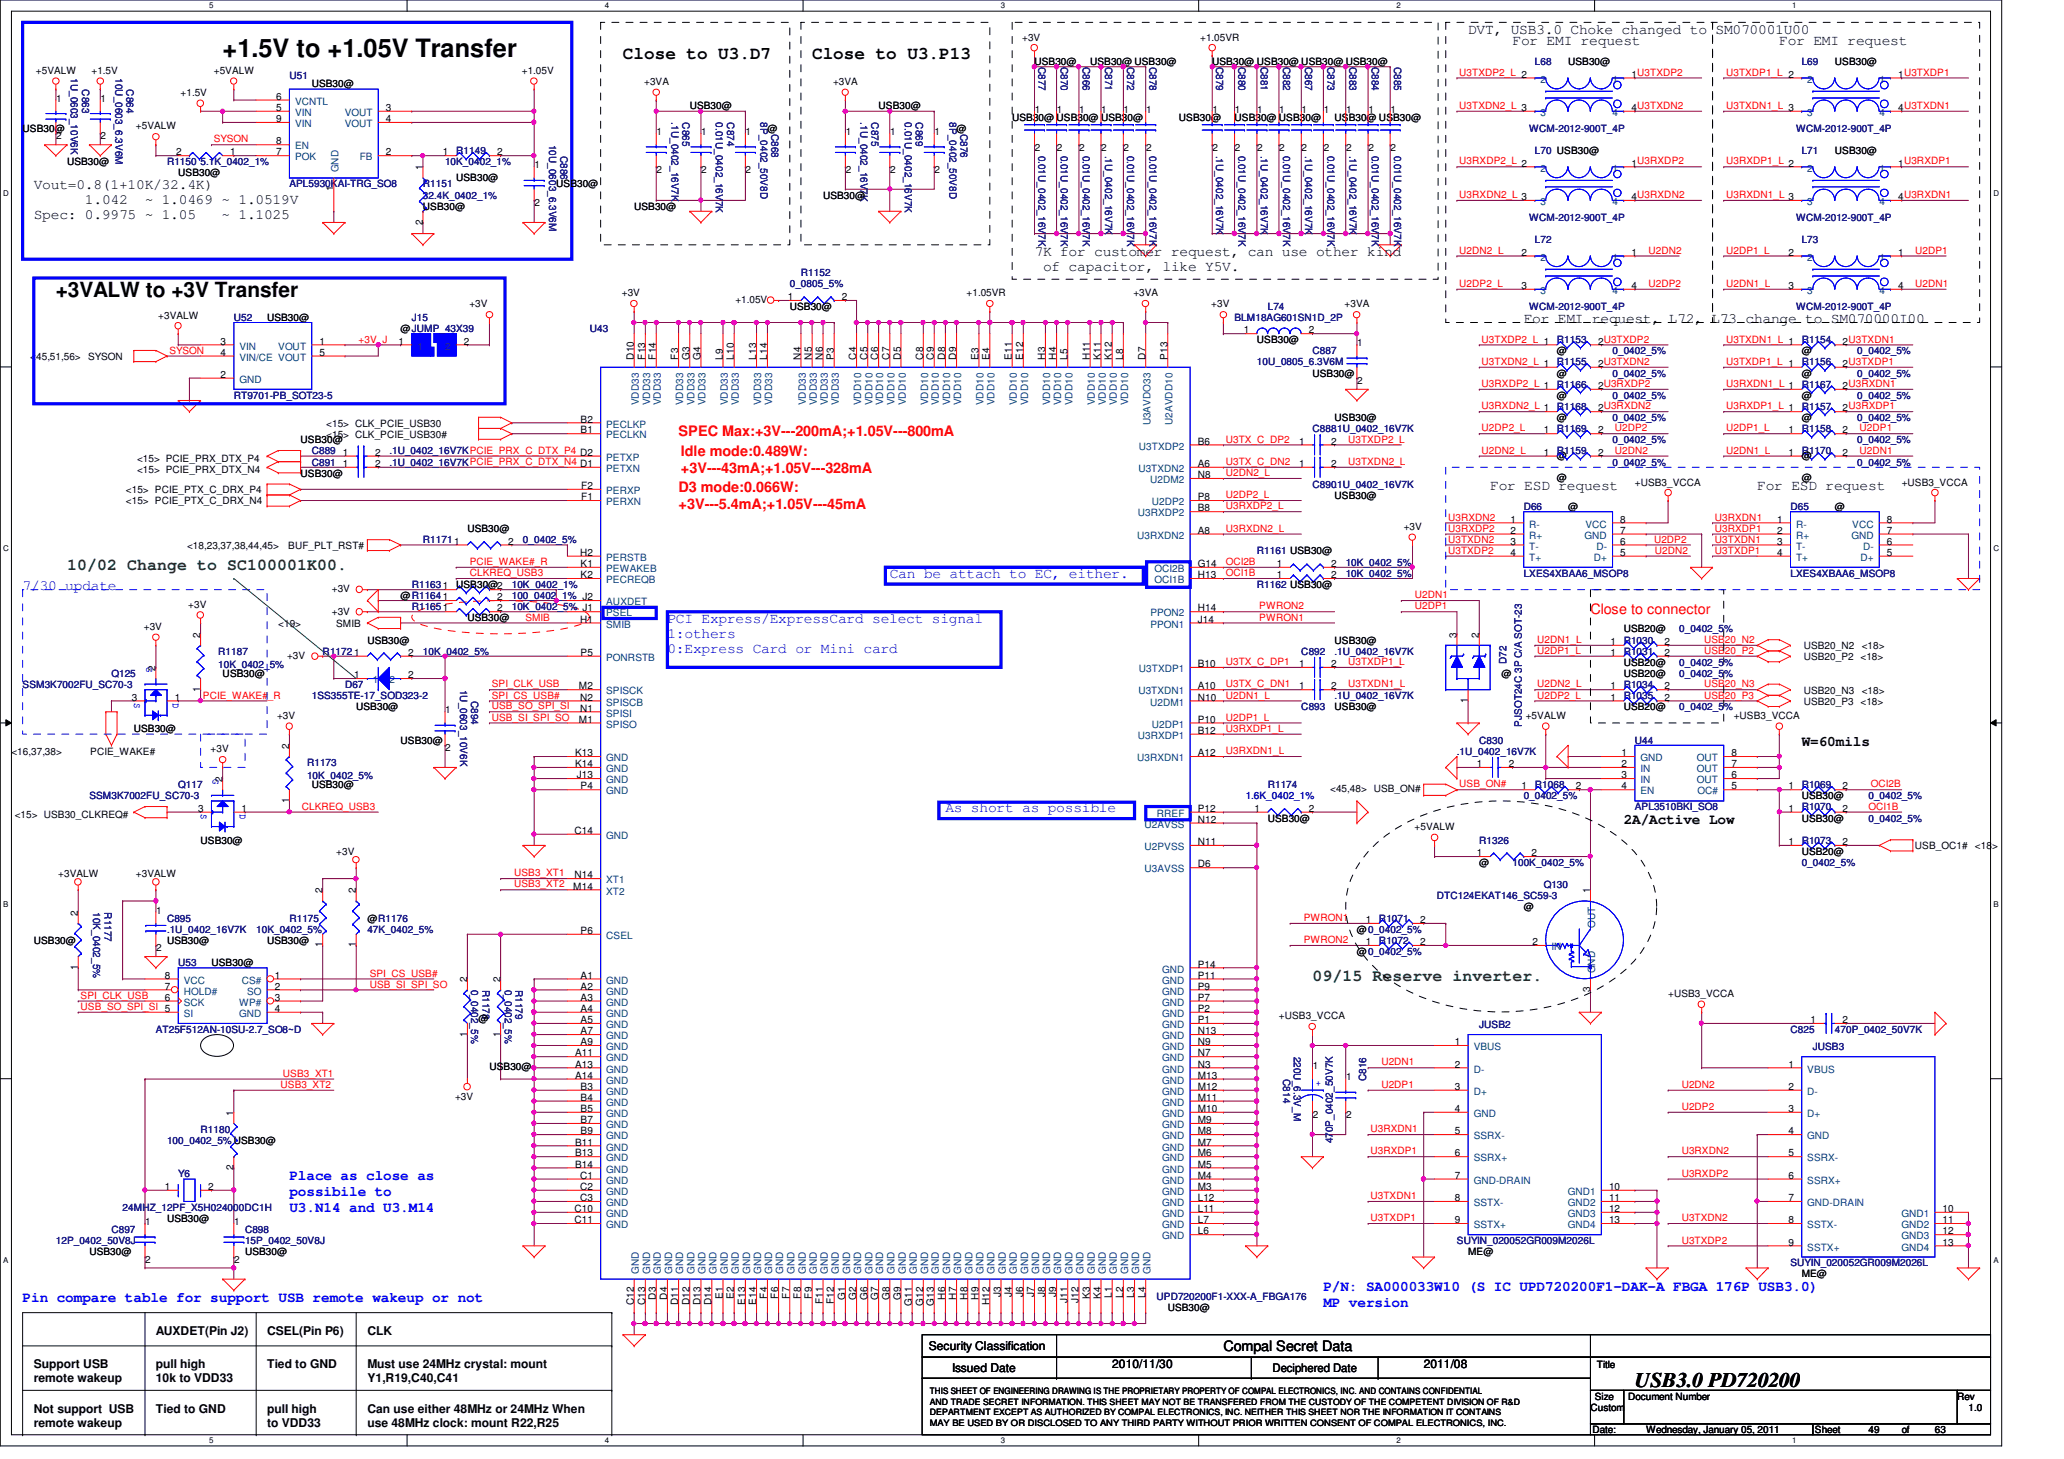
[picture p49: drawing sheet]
<svg xmlns="http://www.w3.org/2000/svg" width="297mm" height="210mm" viewBox="0 0 297 210" stroke-linecap="round" stroke-linejoin="round" font-family="sans-serif">
<defs><g id="words">
<text font-size="3.6" x="32" y="8.2">+1.5V to +1.05V Transfer</text>
<g font-size="3">
<text x="8" y="42.8">+3VALW to +3V Transfer</text>
<text x="235.3" y="199.6">USB3.0 PD720200</text>
</g>
<g font-size="2.5">
<text x="89.7" y="8.5">Close to U3.D7</text>
<text x="116.9" y="8.5">Close to U3.P13</text>
</g>
<g font-size="2.4" fill="#008000">
<text x="9.6" y="82">10/02 Change to SC100001K00.</text>
<text x="188.9" y="141.2">09/15 Reserve inverter.</text>
</g>
<g font-size="2.1">
<text x="211.3" y="4.8">DVT, USB3.0 Choke changed to SM070001U00</text>
<text x="217.7" y="6.4">For EMI request</text>
<text x="256.1" y="6.4">For EMI request</text>
<text x="4.9" y="27.2">Vout=0.8(1+10K/32.4K)</text>
<text x="12.2" y="29.4">1.042</text>
<text x="20.8" y="29.4">~ 1.0469 ~ 1.0519V</text>
<text x="4.9" y="31.5">Spec: 0.9975 ~ 1.05</text>
<text x="31.9" y="31.5">~ 1.1025</text>
<text x="148.9" y="36.8">7K for customer request, can use other kind</text>
<text x="150.1" y="39">of capacitor, like Y5V.</text>
<text x="219.3" y="46.4">For EMI request, L72, L73 change to SM070000I00</text>
<text x="214.5" y="70.4">For ESD request</text>
<text x="252.9" y="70.4">For ESD request</text>
<text x="259.3" y="107.3">W=60mils</text>
<text x="233.7" y="118.5">2A/Active Low</text>
<text x="176.1" y="194.4">Compal Secret Data</text>
</g>
<g font-size="2.1" fill="#f00">
<text x="97.7" y="62.7">SPEC Max:+3V---200mA;+1.05V---800mA</text>
<text x="98" y="65.6">Idle mode:0.489W:</text>
<text x="97.7" y="70.7">D3 mode:0.066W:</text>
<text x="98" y="68.1">+3V---43mA;+1.05V---328mA</text>
<text x="97.7" y="73.2">+3V---5.4mA;+1.05V---45mA</text>
<text x="228.9" y="88.3">Close to connector</text>
</g>
<g font-size="2.1" fill="#00f">
<text x="128.1" y="83.2">Can be attach to EC, either.</text>
<text x="3.3" y="84.8">7/30 update</text>
<text x="96.1" y="89.6">PCI Express/ExpressCard select signal</text>
<text x="96.1" y="91.8">1:others</text>
<text x="96.1" y="93.9">0:Express Card or Mini card</text>
<text x="136.1" y="116.8">As short as possible</text>
<text x="41.7" y="169.7">Place as close as</text>
<text x="41.7" y="172">possibile to</text>
<text x="41.7" y="174.4">U3.N14 and U3.M14</text>
<text x="190.5" y="185.7">P/N: SA000033W10 (S IC UPD720200F1-DAK-A FBGA 176P USB3.0)</text>
<text x="3.3" y="187.3">Pin compare table for support USB remote wakeup or not</text>
<text x="190.5" y="188">MP version</text>
</g>
<g font-size="1.7">
<text x="4.9" y="196.8">Support USB</text>
<text x="22.4" y="192">AUXDET(Pin J2)</text>
<text x="22.4" y="196.8">pull high</text>
<text x="38.4" y="192">CSEL(Pin P6)</text>
<text x="38.4" y="196.8">Tied to GND</text>
<text x="52.9" y="192">CLK</text>
<text x="52.9" y="196.8">Must use 24MHz crystal: mount</text>
<text x="133.7" y="194.3">Security Classification</text>
<text x="137" y="197.3">Issued Date</text>
<text x="160.1" y="196.8">2010/11/30</text>
<text x="183.1" y="197.4">Deciphered Date</text>
<text x="204.9" y="196.8">2011/08</text>
<text x="4.9" y="198.9">remote wakeup</text>
<text x="4.9" y="203.2">Not support USB</text>
<text x="22.4" y="198.9">10k to VDD33</text>
<text x="22.4" y="203.2">Tied to GND</text>
<text x="38.4" y="203.2">pull high</text>
<text x="52.9" y="203.2">Can use either 48MHz or 24MHz When</text>
<text x="52.9" y="198.9">Y1,R19,C40,C41</text>
<text x="4.9" y="205.3">remote wakeup</text>
<text x="38.4" y="205.3">to VDD33</text>
<text x="52.9" y="205.3">use 48MHz clock: mount R22,R25</text>
</g>
<g font-size="1.4">
<text x="147.1" y="5.8">+3V</text>
<text x="172.7" y="5.8">+1.05VR</text>
<text x="5.2" y="10.6">+5VALW</text>
<text x="13.2" y="10.6">+1.5V</text>
<text x="30.8" y="10.6">+5VALW</text>
<text x="75.1" y="10.6">+1.05V</text>
<text x="148.9" y="9.4">USB30@</text>
<text x="156.9" y="9.4">USB30@ USB30@</text>
<text x="174.5" y="9.4">USB30@ USB30@ USB30@ USB30@</text>
<text x="225.7" y="9.4">USB30@</text>
<text x="234.8" y="11.2">1U3TXDP2</text>
<text x="264.1" y="9.4">USB30@</text>
<text x="273.2" y="11.2">1U3TXDP1</text>
<text x="8.1" y="14.6">1</text>
<text x="14.5" y="14.6">1</text>
<text x="26" y="13.8">+1.5V</text>
<text x="39.7" y="17.6">9</text>
<text x="39.7" y="14.4">6</text>
<text x="39.7" y="16">5</text>
<text x="44.9" y="12.6">USB30@</text>
<text x="55.5" y="17.6">4</text>
<text x="55.5" y="16">3</text>
<text x="92.7" y="12.2">+3VA</text>
<text x="99.3" y="15.7">USB30@</text>
<text x="119.9" y="12.2">+3VA</text>
<text x="126.4" y="15.7">USB30@</text>
<text x="145.7" y="17.4">USB30@ USB30@ USB30@</text>
<text x="148.9" y="16.2">1</text>
<text x="152.1" y="16.2">1</text>
<text x="155.3" y="16.2">1</text>
<text x="158.5" y="16.2">1</text>
<text x="161.7" y="16.2">1</text>
<text x="164.9" y="16.2">1</text>
<text x="169.7" y="17.4">USB30@</text>
<text x="174.5" y="16.2">1</text>
<text x="177.7" y="17.4">USB30@ USB30@</text>
<text x="177.7" y="16.2">1</text>
<text x="180.9" y="16.2">1</text>
<text x="184.1" y="16.2">1</text>
<text x="187.3" y="16.2">1</text>
<text x="190.5" y="16.2">1</text>
<text x="192.1" y="17.4">USB30@ USB30@</text>
<text x="193.7" y="16.2">1</text>
<text x="196.9" y="16.2">1</text>
<text x="200.1" y="16.2">1</text>
<text x="234.8" y="16">4U3TXDN2</text>
<text x="273.2" y="16">4U3TXDN1</text>
<text x="3.3" y="19">USB30@</text>
<text x="8.1" y="20.1">2</text>
<text x="9.6" y="23.7">USB30@</text>
<text x="14.5" y="20.1">2</text>
<text x="19.6" y="18.6">+5VALW</text>
<text x="25.4" y="22.4">2</text>
<text x="33.1" y="22.4">1</text>
<text x="39.7" y="20.8">8</text>
<text x="39.7" y="22.4">7</text>
<text x="55.5" y="22.4">2</text>
<text x="63.8" y="22.4">1</text>
<text x="71.5" y="22.4">2</text>
<text x="94.5" y="19.4">1</text>
<text x="100.9" y="19.4">1</text>
<text x="107.3" y="19.4">1</text>
<text x="110.4" y="19">@</text>
<text x="121.7" y="19.4">1</text>
<text x="128.1" y="19.4">1</text>
<text x="134.5" y="19.4">1</text>
<text x="137.7" y="19">@</text>
<text x="148.9" y="21.7">2</text>
<text x="152.1" y="21.7">2</text>
<text x="155.3" y="21.7">2</text>
<text x="158.5" y="21.7">2</text>
<text x="161.7" y="21.7">2</text>
<text x="164.9" y="21.7">2</text>
<text x="174.5" y="21.7">2</text>
<text x="177.7" y="21.7">2</text>
<text x="180.9" y="21.7">2</text>
<text x="184.1" y="21.7">2</text>
<text x="187.3" y="21.7">2</text>
<text x="190.5" y="21.7">2</text>
<text x="193.7" y="21.7">2</text>
<text x="196.9" y="21.7">2</text>
<text x="200.1" y="21.7">2</text>
<text x="234.8" y="24">1U3RXDP2</text>
<text x="264.1" y="22.2">USB30@</text>
<text x="273.2" y="24">1U3RXDP1</text>
<text x="25.7" y="25.4">USB30@</text>
<text x="48" y="27.5" transform="rotate(-90 48 27.5)">1</text>
<text x="60.8" y="24.5" transform="rotate(-90 60.8 24.5)">1</text>
<text x="65.7" y="26">USB30@</text>
<text x="76.9" y="24.2">1</text>
<text x="76.9" y="29.7">2</text>
<text x="80" y="27">USB30@</text>
<text x="94.5" y="24.8">2</text>
<text x="100.9" y="24.8">2</text>
<text x="107.3" y="24.8">2</text>
<text x="118.4" y="28.6">USB30@</text>
<text x="121.7" y="24.8">2</text>
<text x="128.1" y="24.8">2</text>
<text x="134.5" y="24.8">2</text>
<text x="234.8" y="28.8">4U3RXDN2</text>
<text x="273.2" y="28.8">4U3RXDN1</text>
<text x="60.8" y="32.3" transform="rotate(-90 60.8 32.3)">2</text>
<text x="60.9" y="30.2">USB30@</text>
<text x="91.3" y="30.2">USB30@</text>
<text x="219" y="41.6">3</text>
<text x="219" y="36.8">2</text>
<text x="234.8" y="36.8">1</text>
<text x="234.8" y="41.6">4</text>
<text x="257.4" y="41.6">3</text>
<text x="257.4" y="36.8">2</text>
<text x="273.2" y="36.8">1</text>
<text x="273.2" y="41.6">4</text>
<text x="22.8" y="45.8">+3VALW</text>
<text x="38.4" y="46.2">USB30@</text>
<text x="57.7" y="47.8">@JUMP_43X39</text>
<text x="67.6" y="44.2">+3V</text>
<text x="89.5" y="42.6">+3V</text>
<text x="105.8" y="43.6">+1.05V</text>
<text x="113.4" y="43.2">1</text>
<text x="113.7" y="44.6">USB30@</text>
<text x="121.2" y="43.2">2</text>
<text x="139.1" y="42.6">+1.05VR</text>
<text x="163.1" y="42.6">+3VA</text>
<text x="174.3" y="44.2">+3V</text>
<text x="179" y="48">1</text>
<text x="188.4" y="48">2</text>
<text x="193.5" y="44.2">+3VA</text>
<text x="4.4" y="51.8">&lt;45,51,56&gt;</text>
<text x="12.7" y="51.8">SYSON</text>
<text x="31.7" y="49.6">3</text>
<text x="31.7" y="51.2">4</text>
<text x="46" y="49.6">1</text>
<text x="46" y="51.2">5</text>
<text x="57.4" y="49.6">1</text>
<text x="66.8" y="49.6">2</text>
<text x="91.2" y="51.7" transform="rotate(-90 91.2 51.7)">D10</text>
<text x="92.8" y="51.7" transform="rotate(-90 92.8 51.7)">F13</text>
<text x="94.4" y="51.7" transform="rotate(-90 94.4 51.7)">F14</text>
<text x="97.6" y="51.7" transform="rotate(-90 97.6 51.7)">F3</text>
<text x="99.2" y="51.7" transform="rotate(-90 99.2 51.7)">G3</text>
<text x="100.8" y="51.7" transform="rotate(-90 100.8 51.7)">G4</text>
<text x="104" y="51.7" transform="rotate(-90 104 51.7)">L9</text>
<text x="105.6" y="51.7" transform="rotate(-90 105.6 51.7)">L10</text>
<text x="108.8" y="51.7" transform="rotate(-90 108.8 51.7)">L13</text>
<text x="110.4" y="51.7" transform="rotate(-90 110.4 51.7)">L14</text>
<text x="115.2" y="51.7" transform="rotate(-90 115.2 51.7)">N4</text>
<text x="116.8" y="51.7" transform="rotate(-90 116.8 51.7)">N5</text>
<text x="118.4" y="51.7" transform="rotate(-90 118.4 51.7)">N6</text>
<text x="120" y="51.7" transform="rotate(-90 120 51.7)">P3</text>
<text x="123.2" y="51.7" transform="rotate(-90 123.2 51.7)">C4</text>
<text x="124.8" y="51.7" transform="rotate(-90 124.8 51.7)">C5</text>
<text x="126.4" y="51.7" transform="rotate(-90 126.4 51.7)">C6</text>
<text x="128" y="51.7" transform="rotate(-90 128 51.7)">C7</text>
<text x="129.6" y="51.7" transform="rotate(-90 129.6 51.7)">D5</text>
<text x="132.8" y="51.7" transform="rotate(-90 132.8 51.7)">C8</text>
<text x="134.4" y="51.7" transform="rotate(-90 134.4 51.7)">C9</text>
<text x="136" y="51.7" transform="rotate(-90 136 51.7)">D8</text>
<text x="137.6" y="51.7" transform="rotate(-90 137.6 51.7)">D9</text>
<text x="140.8" y="51.7" transform="rotate(-90 140.8 51.7)">E3</text>
<text x="142.4" y="51.7" transform="rotate(-90 142.4 51.7)">E4</text>
<text x="145.6" y="51.7" transform="rotate(-90 145.6 51.7)">E11</text>
<text x="147.2" y="51.7" transform="rotate(-90 147.2 51.7)">E12</text>
<text x="150.4" y="51.7" transform="rotate(-90 150.4 51.7)">H3</text>
<text x="152" y="51.7" transform="rotate(-90 152 51.7)">H4</text>
<text x="153.6" y="51.7" transform="rotate(-90 153.6 51.7)">L5</text>
<text x="156.8" y="51.7" transform="rotate(-90 156.8 51.7)">H11</text>
<text x="158.4" y="51.7" transform="rotate(-90 158.4 51.7)">K11</text>
<text x="160" y="51.7" transform="rotate(-90 160 51.7)">K12</text>
<text x="161.6" y="51.7" transform="rotate(-90 161.6 51.7)">L8</text>
<text x="164.8" y="51.7" transform="rotate(-90 164.8 51.7)">D7</text>
<text x="168" y="51.7" transform="rotate(-90 168 51.7)">P13</text>
<text x="180.9" y="49.4">USB30@</text>
<text x="195.3" y="49.8">1</text>
<text x="224.1" y="51">@</text>
<text x="230" y="52.8">2U3TXDN2</text>
<text x="230" y="49.6">2U3TXDP2</text>
<text x="259.3" y="51">@</text>
<text x="265.2" y="52.8">2U3TXDP1</text>
<text x="265.2" y="49.6">2U3TXDN1</text>
<text x="31.7" y="54.4">2</text>
<text x="188.9" y="54.2">USB30@</text>
<text x="195.3" y="55.3">2</text>
<text x="224.1" y="57.4">@</text>
<text x="224.1" y="54.2">@</text>
<text x="230" y="56">2U3RXDP2</text>
<text x="230" y="59.2">2U3RXDN2</text>
<text x="259.3" y="54.2">@</text>
<text x="259.3" y="57.4">@</text>
<text x="265.2" y="59.2">2U3RXDP1</text>
<text x="265.2" y="56">2U3RXDN1</text>
<text x="43.3" y="63.8">USB30@</text>
<text x="46.9" y="61.4">&lt;15&gt; CLK_PCIE_USB30</text>
<text x="46.9" y="63">&lt;15&gt; CLK_PCIE_USB30#</text>
<text x="49.4" y="65.6">1</text>
<text x="54" y="65.6">2</text>
<text x="83.6" y="60.8">B2</text>
<text x="83.6" y="62.4">B1</text>
<text x="172.4" y="64">B6</text>
<text x="187" y="64">1</text>
<text x="191.6" y="64">2</text>
<text x="192.1" y="60.6">USB30@</text>
<text x="222.2" y="62.4">1</text>
<text x="222.2" y="65.6">1</text>
<text x="224.1" y="66">@</text>
<text x="224.1" y="60.6">@</text>
<text x="230" y="62.4">2</text>
<text x="230" y="65.6">2</text>
<text x="257.4" y="65.6">1</text>
<text x="257.4" y="62.4">1</text>
<text x="259.3" y="60.6">@</text>
<text x="259.3" y="66">@</text>
<text x="265.2" y="65.6">2</text>
<text x="265.2" y="62.4">2</text>
<text x="18.1" y="71">&lt;15&gt; PCIE_PTX_C_DRX_P4</text>
<text x="19.7" y="66.5">&lt;15&gt; PCIE_PRX_DTX_P4</text>
<text x="19.7" y="68.1">&lt;15&gt; PCIE_PRX_DTX_N4</text>
<text x="43.3" y="68.6">USB30@</text>
<text x="49.4" y="67.2">1</text>
<text x="54" y="67.2">2</text>
<text x="83.6" y="70.4">F2</text>
<text x="83.6" y="72">F1</text>
<text x="172.4" y="67.2">A6</text>
<text x="172.4" y="68.8">N8</text>
<text x="172.4" y="72">P8</text>
<text x="187" y="67.2">1</text>
<text x="191.6" y="67.2">2</text>
<text x="192.1" y="71.8">USB30@</text>
<text x="224.1" y="69.2">@</text>
<text x="235.3" y="69.8">+USB3_VCCA</text>
<text x="259.3" y="69.2">@</text>
<text x="273.7" y="69.8">+USB3_VCCA</text>
<text x="18.1" y="72.6">&lt;15&gt; PCIE_PTX_C_DRX_N4</text>
<text x="67.3" y="76.6">USB30@</text>
<text x="172.4" y="76.8">A8</text>
<text x="172.4" y="73.6">B8</text>
<text x="202" y="76.2">+3V</text>
<text x="217.4" y="75.2">1</text>
<text x="217.4" y="76.8">2</text>
<text x="225.7" y="73.4">@</text>
<text x="233.2" y="75.2">8</text>
<text x="233.2" y="76.8">7</text>
<text x="255.8" y="75.2">1</text>
<text x="255.8" y="76.8">2</text>
<text x="264.1" y="73.4">@</text>
<text x="271.6" y="75.2">8</text>
<text x="271.6" y="76.8">7</text>
<text x="26.9" y="79">&lt;18,23,37,38,44,45&gt;</text>
<text x="41.5" y="79">BUF_PLT_RST#</text>
<text x="73.1" y="78.4">2</text>
<text x="83.5" y="80">H2</text>
<text x="83.6" y="81.6">K1</text>
<text x="83.6" y="83.2">K2</text>
<text x="172.4" y="81.6">G14</text>
<text x="172.4" y="83.2">H13</text>
<text x="183.8" y="81.6">1</text>
<text x="183.8" y="83.2">1</text>
<text x="191.6" y="81.6">2</text>
<text x="191.6" y="83.2">2</text>
<text x="217.4" y="78.4">3</text>
<text x="217.4" y="80">4</text>
<text x="233.2" y="80">5</text>
<text x="233.2" y="78.4">6</text>
<text x="255.8" y="78.4">3</text>
<text x="255.8" y="80">4</text>
<text x="271.6" y="80">5</text>
<text x="271.6" y="78.4">6</text>
<text x="27.1" y="87.5">+3V</text>
<text x="47.7" y="88.4">+3V</text>
<text x="47.7" y="85.2">+3V</text>
<text x="57.7" y="86.2">@R11641</text>
<text x="65.7" y="84.6">USB30@2</text>
<text x="67.3" y="89.4">USB30@</text>
<text x="71.5" y="86.4">2</text>
<text x="71.5" y="88">2</text>
<text x="83.5" y="89.6">H1</text>
<text x="172.4" y="88">H14</text>
<text x="172.4" y="89.6">J14</text>
<text x="20.7" y="90.6">+3V</text>
<text x="28.8" y="91.7" transform="rotate(-90 28.8 91.7)">2</text>
<text x="40" y="90.2">&lt;19&gt;</text>
<text x="41.3" y="94.8">+3V</text>
<text x="48.4" y="90.2">SMIB</text>
<text x="51" y="94.4">1</text>
<text x="52.9" y="92.6">USB30@</text>
<text x="58.8" y="94.4">2</text>
<text x="83.6" y="94.4">P5</text>
<text x="172.4" y="96">B10</text>
<text x="187" y="96">1</text>
<text x="191.6" y="96">2</text>
<text x="192.1" y="92.6">USB30@</text>
<text x="209.6" y="91.7" transform="rotate(-90 209.6 91.7)">3</text>
<text x="212.8" y="91.7" transform="rotate(-90 212.8 91.7)">2</text>
<text x="231.8" y="94.4">1</text>
<text x="231.8" y="92.8">1</text>
<text x="233.7" y="95.8">USB20@</text>
<text x="233.7" y="91">USB20@</text>
<text x="239.6" y="94.4">2</text>
<text x="239.6" y="92.8">2</text>
<text x="259.6" y="93.4">USB20_N2</text>
<text x="259.6" y="95">USB20_P2 &lt;18&gt;</text>
<text x="267.9" y="93.4">&lt;18&gt;</text>
<text x="19" y="100.8">3</text>
<text x="22.4" y="96.5" transform="rotate(-90 22.4 96.5)">2</text>
<text x="25.1" y="100.8">1</text>
<text x="28.8" y="99.5" transform="rotate(-90 28.8 99.5)">1</text>
<text x="32" y="97.4">USB30@</text>
<text x="51" y="97.6">1</text>
<text x="58.8" y="97.6">2</text>
<text x="83.3" y="99.2">M2</text>
<text x="83.5" y="100.8">N2</text>
<text x="172.4" y="100.8">N10</text>
<text x="172.4" y="99.2">A10</text>
<text x="187" y="99.2">1</text>
<text x="191.6" y="99.2">2</text>
<text x="211.2" y="101.1" transform="rotate(-90 211.2 101.1)">1</text>
<text x="216.1" y="97.4">@</text>
<text x="231.8" y="100.8">1</text>
<text x="231.8" y="99.2">1</text>
<text x="233.7" y="97.4">USB20@</text>
<text x="239.6" y="100.8">2</text>
<text x="239.6" y="99.2">2</text>
<text x="259.6" y="99.8">USB20_N3</text>
<text x="259.6" y="101.4">USB20_P3 &lt;18&gt;</text>
<text x="267.9" y="99.8">&lt;18&gt;</text>
<text x="19.3" y="105.4">USB30@</text>
<text x="39.9" y="103.5">+3V</text>
<text x="41.6" y="107.7" transform="rotate(-90 41.6 107.7)">2</text>
<text x="51.3" y="102.2">USB30@</text>
<text x="57.7" y="107">USB30@</text>
<text x="64.1" y="102.6">1</text>
<text x="83.3" y="104">M1</text>
<text x="83.5" y="102.4">N1</text>
<text x="172.4" y="104">P10</text>
<text x="172.4" y="105.6">B12</text>
<text x="192.1" y="102.2">USB30@</text>
<text x="219.6" y="103.5">+5VALW</text>
<text x="233.7" y="102.2">USB20@</text>
<text x="249.5" y="103.5">+USB3_VCCA</text>
<text x="1.6" y="108.6">&lt;16,37,38&gt;</text>
<text x="13" y="108.6">PCIE_WAKE#</text>
<text x="30.3" y="108.2">+3V</text>
<text x="32" y="112.5" transform="rotate(-90 32 112.5)">2</text>
<text x="44.9" y="113.4">USB30@</text>
<text x="64.1" y="108.1">2</text>
<text x="82.8" y="108.8">K13</text>
<text x="82.8" y="110.4">K14</text>
<text x="83" y="112">J13</text>
<text x="83.6" y="113.6">P4</text>
<text x="172.4" y="108.8">A12</text>
<text x="212.6" y="110.4">1</text>
<text x="217.2" y="110.4">2</text>
<text x="219" y="113.6">1</text>
<text x="226.8" y="113.6">2</text>
<text x="233.4" y="108.8">1</text>
<text x="233.4" y="110.4">2</text>
<text x="233.4" y="112">3</text>
<text x="233.4" y="113.6">4</text>
<text x="249.2" y="113.6">5</text>
<text x="249.2" y="112">6</text>
<text x="249.2" y="108.8">8</text>
<text x="249.2" y="110.4">7</text>
<text x="257.4" y="113.6">1</text>
<text x="265.2" y="113.6">2</text>
<text x="2.1" y="117.7">&lt;15&gt; USB30_CLKREQ#</text>
<text x="28.5" y="116.8">3</text>
<text x="34.8" y="116.8">1</text>
<text x="41.6" y="115.5" transform="rotate(-90 41.6 115.5)">1</text>
<text x="82.7" y="120">C14</text>
<text x="172.4" y="116.8">P12</text>
<text x="172.4" y="118.4">N12</text>
<text x="180.5" y="116.8">1</text>
<text x="182.5" y="118.2">USB30@</text>
<text x="188.4" y="116.8">2</text>
<text x="191.4" y="114">&lt;45,48&gt; USB_ON#</text>
<text x="203.6" y="119.5">+5VALW</text>
<text x="257.4" y="116.8">1</text>
<text x="259.3" y="118.2">USB30@</text>
<text x="259.3" y="115">USB30@</text>
<text x="265.2" y="116.8">2</text>
<text x="28.9" y="121.4">USB30@</text>
<text x="48.4" y="123">+3V</text>
<text x="172.4" y="121.6">N11</text>
<text x="172.4" y="124.8">D6</text>
<text x="212.6" y="123.2">1</text>
<text x="212.9" y="124.6">@</text>
<text x="220.4" y="123.2">2</text>
<text x="257.4" y="121.6">1</text>
<text x="259.3" y="123">USB20@</text>
<text x="265.2" y="121.6">2</text>
<text x="275.6" y="122.2">USB_OC1#</text>
<text x="284.2" y="122.2">&lt;18&gt;</text>
<text x="8.4" y="126.2">+3VALW</text>
<text x="11.2" y="131.7" transform="rotate(-90 11.2 131.7)">2</text>
<text x="19.6" y="126.2">+3VALW</text>
<text x="22.5" y="131.4">1</text>
<text x="46.4" y="128.5" transform="rotate(-90 46.4 128.5)">2</text>
<text x="51.2" y="128.5" transform="rotate(-90 51.2 128.5)">2</text>
<text x="82.5" y="128">M14</text>
<text x="82.7" y="126.4">N14</text>
<text x="219.3" y="131">@</text>
<text x="228.9" y="128.5" transform="rotate(-90 228.9 128.5)">1</text>
<text x="4.9" y="135.8">USB30@</text>
<text x="22.5" y="136.9">2</text>
<text x="24" y="135.8">USB30@</text>
<text x="38.4" y="135.8">USB30@</text>
<text x="46.4" y="136.3" transform="rotate(-90 46.4 136.3)">1</text>
<text x="51.2" y="136.3" transform="rotate(-90 51.2 136.3)">1</text>
<text x="52.9" y="132.6">@R1176</text>
<text x="83.6" y="134.4">P6</text>
<text x="195.3" y="134.2">@0_0402_5%</text>
<text x="195.3" y="137.4">@0_0402_5%</text>
<text x="196.6" y="132.8">1</text>
<text x="196.6" y="136">1</text>
<text x="204.4" y="132.8">2</text>
<text x="204.4" y="136">2</text>
<text x="220.6" y="136">2</text>
<text x="11.2" y="139.5" transform="rotate(-90 11.2 139.5)">1</text>
<text x="23.7" y="140.8">8</text>
<text x="23.7" y="142.4">7</text>
<text x="23.7" y="144">6</text>
<text x="30.4" y="139">USB30@</text>
<text x="39.5" y="140.8">1</text>
<text x="39.5" y="142.4">2</text>
<text x="39.5" y="144">3</text>
<text x="67.2" y="141.3" transform="rotate(-90 67.2 141.3)">2</text>
<text x="72" y="141.3" transform="rotate(-90 72 141.3)">2</text>
<text x="83.6" y="140.8">A1</text>
<text x="83.6" y="142.4">A2</text>
<text x="83.6" y="144">A3</text>
<text x="172.4" y="139.2">P14</text>
<text x="172.4" y="140.8">P11</text>
<text x="172.4" y="142.4">P9</text>
<text x="172.4" y="144">P7</text>
<text x="228.9" y="142.7" transform="rotate(-90 228.9 142.7)">3</text>
<text x="240.1" y="143.5">+USB3_VCCA</text>
<text x="39.5" y="145.6">4</text>
<text x="67.2" y="149.1" transform="rotate(-90 67.2 149.1)">1</text>
<text x="68.9" y="147">@</text>
<text x="72" y="149.1" transform="rotate(-90 72 149.1)">1</text>
<text x="83.6" y="145.6">A4</text>
<text x="83.6" y="147.2">A5</text>
<text x="83.6" y="148.8">A7</text>
<text x="172.4" y="145.6">P2</text>
<text x="172.4" y="147.2">P1</text>
<text x="172.4" y="148.8">N13</text>
<text x="184.1" y="146.6">+USB3_VCCA</text>
<text x="260.6" y="147.2">1</text>
<text x="265.2" y="147.2">2</text>
<text x="70.4" y="154">USB30@</text>
<text x="82.8" y="152">A11</text>
<text x="82.8" y="153.6">A13</text>
<text x="82.8" y="155.2">A14</text>
<text x="83.6" y="150.4">A9</text>
<text x="172.4" y="150.4">N9</text>
<text x="172.4" y="152">N7</text>
<text x="172.4" y="153.6">N3</text>
<text x="172.4" y="155.2">M13</text>
<text x="188.9" y="153.8">1</text>
<text x="193.7" y="155.4">1</text>
<text x="209.4" y="150.4">1</text>
<text x="209.4" y="153.6">2</text>
<text x="257.4" y="153.6">1</text>
<text x="33.6" y="160.5" transform="rotate(-90 33.6 160.5)">1</text>
<text x="65.5" y="158.2">+3V</text>
<text x="83.6" y="156.8">B3</text>
<text x="83.6" y="158.4">B4</text>
<text x="83.6" y="160">B5</text>
<text x="83.6" y="161.6">B7</text>
<text x="172.4" y="156.8">M12</text>
<text x="172.4" y="158.4">M11</text>
<text x="172.4" y="160">M10</text>
<text x="172.4" y="161.6">M9</text>
<text x="188.9" y="160.9">2</text>
<text x="193.7" y="160.9">2</text>
<text x="209.4" y="156.8">3</text>
<text x="209.4" y="160">4</text>
<text x="257.4" y="156.8">2</text>
<text x="257.4" y="160">3</text>
<text x="82.8" y="164.8">B11</text>
<text x="82.8" y="166.4">B13</text>
<text x="82.8" y="168">B14</text>
<text x="83.6" y="163.2">B9</text>
<text x="172.4" y="163.2">M8</text>
<text x="172.4" y="164.8">M7</text>
<text x="172.4" y="166.4">M6</text>
<text x="172.4" y="168">M5</text>
<text x="209.4" y="163.2">5</text>
<text x="209.4" y="166.4">6</text>
<text x="257.4" y="163.2">4</text>
<text x="257.4" y="166.4">5</text>
<text x="23.7" y="171.2">1</text>
<text x="30" y="171.2">2</text>
<text x="33.6" y="168.3" transform="rotate(-90 33.6 168.3)">2</text>
<text x="83.5" y="169.6">C1</text>
<text x="83.5" y="171.2">C2</text>
<text x="83.5" y="172.8">C3</text>
<text x="172.4" y="169.6">M4</text>
<text x="172.4" y="171.2">M3</text>
<text x="172.4" y="172.8">L12</text>
<text x="209.4" y="169.6">7</text>
<text x="209.4" y="172.8">8</text>
<text x="231.6" y="172.8">11</text>
<text x="231.6" y="171.2">10</text>
<text x="257.4" y="169.6">6</text>
<text x="257.4" y="172.8">7</text>
<text x="20.9" y="176.2">1</text>
<text x="24" y="175.8">USB30@</text>
<text x="33.7" y="176.2">1</text>
<text x="82.7" y="174.4">C10</text>
<text x="82.7" y="176">C11</text>
<text x="172.4" y="174.4">L11</text>
<text x="172.4" y="176">L7</text>
<text x="172.4" y="177.6">L6</text>
<text x="209.4" y="176">9</text>
<text x="231.6" y="176">13</text>
<text x="231.6" y="174.4">12</text>
<text x="257.4" y="176">8</text>
<text x="257.4" y="179.2">9</text>
<text x="279.6" y="179.2">13</text>
<text x="279.6" y="177.6">12</text>
<text x="279.6" y="176">11</text>
<text x="279.6" y="174.4">10</text>
<text x="12.9" y="180.6">USB30@</text>
<text x="20.9" y="181.7">2</text>
<text x="33.7" y="181.7">2</text>
<text x="35.3" y="180.6">USB30@</text>
<text x="211.3" y="180.6">ME@</text>
<text x="259.3" y="183.8">ME@</text>
<text x="91.2" y="187.8" transform="rotate(-90 91.2 187.8)">C12</text>
<text x="92.8" y="187.8" transform="rotate(-90 92.8 187.8)">C13</text>
<text x="94.4" y="187" transform="rotate(-90 94.4 187)">D3</text>
<text x="96" y="187" transform="rotate(-90 96 187)">D4</text>
<text x="97.6" y="187.8" transform="rotate(-90 97.6 187.8)">D11</text>
<text x="99.2" y="187.8" transform="rotate(-90 99.2 187.8)">D12</text>
<text x="100.8" y="187.8" transform="rotate(-90 100.8 187.8)">D13</text>
<text x="102.4" y="187.8" transform="rotate(-90 102.4 187.8)">D14</text>
<text x="104" y="186.9" transform="rotate(-90 104 186.9)">E1</text>
<text x="105.6" y="186.9" transform="rotate(-90 105.6 186.9)">E2</text>
<text x="107.2" y="187.7" transform="rotate(-90 107.2 187.7)">E13</text>
<text x="108.8" y="187.7" transform="rotate(-90 108.8 187.7)">E14</text>
<text x="110.4" y="186.8" transform="rotate(-90 110.4 186.8)">F4</text>
<text x="112" y="186.8" transform="rotate(-90 112 186.8)">F6</text>
<text x="113.6" y="186.8" transform="rotate(-90 113.6 186.8)">F7</text>
<text x="115.2" y="186.8" transform="rotate(-90 115.2 186.8)">F8</text>
<text x="116.8" y="186.8" transform="rotate(-90 116.8 186.8)">F9</text>
<text x="118.4" y="187.6" transform="rotate(-90 118.4 187.6)">F11</text>
<text x="120" y="187.6" transform="rotate(-90 120 187.6)">F12</text>
<text x="121.6" y="187" transform="rotate(-90 121.6 187)">G1</text>
<text x="123.2" y="187" transform="rotate(-90 123.2 187)">G2</text>
<text x="124.8" y="187" transform="rotate(-90 124.8 187)">G6</text>
<text x="126.4" y="187" transform="rotate(-90 126.4 187)">G7</text>
<text x="128" y="187" transform="rotate(-90 128 187)">G8</text>
<text x="129.6" y="187" transform="rotate(-90 129.6 187)">G9</text>
<text x="131.2" y="187.8" transform="rotate(-90 131.2 187.8)">G11</text>
<text x="132.8" y="187.8" transform="rotate(-90 132.8 187.8)">G12</text>
<text x="134.4" y="187.8" transform="rotate(-90 134.4 187.8)">G13</text>
<text x="136" y="187" transform="rotate(-90 136 187)">H6</text>
<text x="137.6" y="187" transform="rotate(-90 137.6 187)">H7</text>
<text x="139.2" y="187" transform="rotate(-90 139.2 187)">H8</text>
<text x="140.8" y="187" transform="rotate(-90 140.8 187)">H9</text>
<text x="142.4" y="187.8" transform="rotate(-90 142.4 187.8)">H12</text>
<text x="144" y="186.6" transform="rotate(-90 144 186.6)">J3</text>
<text x="145.6" y="186.6" transform="rotate(-90 145.6 186.6)">J4</text>
<text x="147.2" y="186.6" transform="rotate(-90 147.2 186.6)">J6</text>
<text x="148.8" y="186.6" transform="rotate(-90 148.8 186.6)">J7</text>
<text x="150.4" y="186.6" transform="rotate(-90 150.4 186.6)">J8</text>
<text x="152" y="186.6" transform="rotate(-90 152 186.6)">J9</text>
<text x="153.6" y="187.5" transform="rotate(-90 153.6 187.5)">J11</text>
<text x="155.2" y="187.5" transform="rotate(-90 155.2 187.5)">J12</text>
<text x="156.8" y="186.9" transform="rotate(-90 156.8 186.9)">K3</text>
<text x="158.4" y="186.9" transform="rotate(-90 158.4 186.9)">K4</text>
<text x="160" y="186.7" transform="rotate(-90 160 186.7)">L1</text>
<text x="161.6" y="186.7" transform="rotate(-90 161.6 186.7)">L2</text>
<text x="163.2" y="186.7" transform="rotate(-90 163.2 186.7)">L3</text>
<text x="164.8" y="186.7" transform="rotate(-90 164.8 186.7)">L4</text>
<text x="168.1" y="188.6">USB30@</text>
<text x="229.8" y="196.8">Title</text>
<text x="228.9" y="203">Custom</text>
<text x="229.5" y="201.4">Size</text>
<text x="234.3" y="201.4">Document Number</text>
<text x="281.7" y="201.4">Rev</text>
<text x="283.3" y="203">1.0</text>
<text x="229.2" y="206.2">Date:</text>
<text x="236.9" y="206.2">Wednesday, January 05, 2011</text>
<text x="261.2" y="206.2">Sheet</text>
<text x="268.9" y="206.2">49</text>
<text x="273.7" y="206.2">of</text>
<text x="278.5" y="206.2">63</text>
</g>
<g font-size="1.4" fill="#000080">
<text x="10.2" y="11.2" transform="rotate(90 10.2 11.2)">1U_0603_10V6K</text>
<text x="16.6" y="11.2" transform="rotate(90 16.6 11.2)">10U_0603_6.3V6M</text>
<text x="41.7" y="11.3">U51</text>
<text x="149.4" y="9.6" transform="rotate(90 149.4 9.6)">C877</text>
<text x="152.7" y="9.6" transform="rotate(90 152.7 9.6)">C870</text>
<text x="155.8" y="9.6" transform="rotate(90 155.8 9.6)">C866</text>
<text x="159" y="9.6" transform="rotate(90 159 9.6)">C871</text>
<text x="162.2" y="9.6" transform="rotate(90 162.2 9.6)">C872</text>
<text x="165.4" y="9.6" transform="rotate(90 165.4 9.6)">C878</text>
<text x="175" y="9.6" transform="rotate(90 175 9.6)">C879</text>
<text x="178.2" y="9.6" transform="rotate(90 178.2 9.6)">C880</text>
<text x="181.4" y="9.6" transform="rotate(90 181.4 9.6)">C881</text>
<text x="184.7" y="9.6" transform="rotate(90 184.7 9.6)">C882</text>
<text x="187.8" y="9.6" transform="rotate(90 187.8 9.6)">C867</text>
<text x="191" y="9.6" transform="rotate(90 191 9.6)">C873</text>
<text x="194.2" y="9.6" transform="rotate(90 194.2 9.6)">C883</text>
<text x="197.4" y="9.6" transform="rotate(90 197.4 9.6)">C884</text>
<text x="200.7" y="9.6" transform="rotate(90 200.7 9.6)">C885</text>
<text x="220.9" y="9.4">L68</text>
<text x="259.3" y="9.4">L69</text>
<text x="11.8" y="12.8" transform="rotate(90 11.8 12.8)">C863</text>
<text x="18.2" y="12.8" transform="rotate(90 18.2 12.8)">C864</text>
<text x="96.6" y="17.6" transform="rotate(90 96.6 17.6)">.1U_0402_16V7K</text>
<text x="98.2" y="17.6" transform="rotate(90 98.2 17.6)">C865</text>
<text x="103" y="17.6" transform="rotate(90 103 17.6)">0.01U_0402_16V7K</text>
<text x="104.6" y="17.6" transform="rotate(90 104.6 17.6)">C874</text>
<text x="109.4" y="17.6" transform="rotate(90 109.4 17.6)">8P_0402_50V8D</text>
<text x="123.8" y="17.6" transform="rotate(90 123.8 17.6)">.1U_0402_16V7K</text>
<text x="125.4" y="17.6" transform="rotate(90 125.4 17.6)">C875</text>
<text x="130.2" y="17.6" transform="rotate(90 130.2 17.6)">0.01U_0402_16V7K</text>
<text x="131.8" y="17.6" transform="rotate(90 131.8 17.6)">C869</text>
<text x="136.6" y="17.6" transform="rotate(90 136.6 17.6)">8P_0402_50V8D</text>
<text x="24" y="23.7">R1150 5.1K_0402_1%</text>
<text x="64" y="23.7">10K_0402_1%</text>
<text x="65.7" y="22.2">R1149</text>
<text x="79" y="20.8" transform="rotate(90 79 20.8)">10U_0603_6.3V6M</text>
<text x="80.6" y="22.4" transform="rotate(90 80.6 22.4)">C886</text>
<text x="111" y="19.2" transform="rotate(90 111 19.2)">C868</text>
<text x="138.2" y="19.2" transform="rotate(90 138.2 19.2)">C876</text>
<text x="149.4" y="22.4" transform="rotate(90 149.4 22.4)">0.01U_0402_16V7K</text>
<text x="152.7" y="22.4" transform="rotate(90 152.7 22.4)">0.01U_0402_16V7K</text>
<text x="155.8" y="22.4" transform="rotate(90 155.8 22.4)">0.01U_0402_16V7K</text>
<text x="159" y="22.4" transform="rotate(90 159 22.4)">.1U_0402_16V7K</text>
<text x="162.2" y="22.4" transform="rotate(90 162.2 22.4)">0.01U_0402_16V7K</text>
<text x="165.4" y="22.4" transform="rotate(90 165.4 22.4)">0.01U_0402_16V7K</text>
<text x="175" y="22.4" transform="rotate(90 175 22.4)">.1U_0402_16V7K</text>
<text x="178.2" y="22.4" transform="rotate(90 178.2 22.4)">0.01U_0402_16V7K</text>
<text x="181.4" y="22.4" transform="rotate(90 181.4 22.4)">.1U_0402_16V7K</text>
<text x="184.7" y="22.4" transform="rotate(90 184.7 22.4)">0.01U_0402_16V7K</text>
<text x="187.8" y="22.4" transform="rotate(90 187.8 22.4)">.1U_0402_16V7K</text>
<text x="191" y="22.4" transform="rotate(90 191 22.4)">0.01U_0402_16V7K</text>
<text x="194.2" y="22.4" transform="rotate(90 194.2 22.4)">.1U_0402_16V7K</text>
<text x="197.4" y="22.4" transform="rotate(90 197.4 22.4)">0.01U_0402_16V7K</text>
<text x="200.7" y="22.4" transform="rotate(90 200.7 22.4)">0.01U_0402_16V7K</text>
<text x="220.1" y="19">WCM-2012-900T_4P</text>
<text x="220.9" y="22.2">L70 USB30@</text>
<text x="258.5" y="19">WCM-2012-900T_4P</text>
<text x="259.3" y="22.2">L71</text>
<text x="41.7" y="27">APL5930KAI-TRG_SO8</text>
<text x="60.9" y="27">R1151</text>
<text x="60.9" y="28.6">32.4K_0402_1%</text>
<text x="220.1" y="31.7">WCM-2012-900T_4P</text>
<text x="220.9" y="35">L72</text>
<text x="258.5" y="31.7">WCM-2012-900T_4P</text>
<text x="259.3" y="35">L73</text>
<text x="113.7" y="41.4">0_0805_5%</text>
<text x="115.3" y="39.8">R1152</text>
<text x="33.7" y="46.2">U52</text>
<text x="59.3" y="46.2">J15</text>
<text x="84.9" y="47.8">U43</text>
<text x="177.7" y="46.2">BLM18AG601SN1D_2P</text>
<text x="182.5" y="44.6">L74</text>
<text x="220.1" y="44.6">WCM-2012-900T_4P</text>
<text x="258.5" y="44.6">WCM-2012-900T_4P</text>
<text x="180.9" y="52.6">10U_0805_6.3V6M</text>
<text x="188.9" y="51">C887</text>
<text x="224.1" y="52.6">R1155</text>
<text x="224.1" y="49.4">R1153</text>
<text x="232.1" y="51">0_0402_5%</text>
<text x="259.3" y="52.6">R1156</text>
<text x="259.3" y="49.4">R1154</text>
<text x="267.3" y="51">0_0402_5%</text>
<text x="33.7" y="57.4">RT9701-PB_SOT23-5</text>
<text x="224.1" y="55.8">R1166</text>
<text x="224.1" y="59">R1168</text>
<text x="232.1" y="57.4">0_0402_5%</text>
<text x="232.1" y="54.2">0_0402_5%</text>
<text x="259.3" y="59">R1157</text>
<text x="259.3" y="55.8">R1167</text>
<text x="267.3" y="54.2">0_0402_5%</text>
<text x="267.3" y="57.4">0_0402_5%</text>
<text x="44.9" y="65.4">C889</text>
<text x="56" y="65.4">.1U_0402_16V7KPCIE_PRX_C_DTX_P4 D2</text>
<text x="188.9" y="62.2">C888.1U_0402_16V7K</text>
<text x="224.1" y="62.2">R1169</text>
<text x="224.1" y="65.4">R1159</text>
<text x="232.1" y="63.8">0_0402_5%</text>
<text x="232.1" y="60.6">0_0402_5%</text>
<text x="259.3" y="65.4">R1170</text>
<text x="259.3" y="62.2">R1158</text>
<text x="267.3" y="60.6">0_0402_5%</text>
<text x="267.3" y="63.8">0_0402_5%</text>
<text x="44.9" y="67">C891</text>
<text x="56" y="67">.1U_0402_16V7KPCIE_PRX_C_DTX_N4 D1</text>
<text x="188.9" y="70.2">C890.1U_0402_16V7K</text>
<text x="232.1" y="67">0_0402_5%</text>
<text x="267.3" y="67">0_0402_5%</text>
<text x="219.3" y="73.4">D66</text>
<text x="257.7" y="73.4">D65</text>
<text x="60.9" y="78.2">R11711</text>
<text x="75.3" y="78.2">0_0402_5%</text>
<text x="180.9" y="79.8">R1161 USB30@</text>
<text x="193.7" y="81.4">10K_0402_5%</text>
<text x="193.7" y="83">10K_0402_5%</text>
<text x="219.3" y="83">LXES4XBAA6_MSOP8</text>
<text x="257.7" y="83">LXES4XBAA6_MSOP8</text>
<text x="59.3" y="84.6">R11631</text>
<text x="59.3" y="87.8">R11651</text>
<text x="73.7" y="84.6">10K_0402_1%</text>
<text x="73.7" y="86.2">100_0402_1% J2</text>
<text x="73.7" y="87.8">10K_0402_5% J1</text>
<text x="180.9" y="84.6">R1162 USB30@</text>
<text x="31.4" y="94.2">R1187</text>
<text x="46.4" y="94.2">R1172</text>
<text x="60.9" y="94.2">10K_0402_5%</text>
<text x="187.3" y="94.2">C892</text>
<text x="192.1" y="94.2">.1U_0402_16V7K</text>
<text x="216.8" y="95.5" transform="rotate(-90 216.8 95.5)">D72</text>
<text x="233.7" y="94.2">R1031</text>
<text x="233.7" y="92.6">R1030</text>
<text x="241.7" y="95.8">0_0402_5%</text>
<text x="241.7" y="91">0_0402_5%</text>
<text x="3.3" y="99">SSM3K7002FU_SC70-3</text>
<text x="16" y="97.4">Q125</text>
<text x="31.4" y="96.1">10K_0402_5%</text>
<text x="44.9" y="100.6">1SS355TE-17_SOD323-2</text>
<text x="49.7" y="99">D67</text>
<text x="66.2" y="99.2" transform="rotate(90 66.2 99.2)">1U_0603_10V6K</text>
<text x="67.8" y="100.8" transform="rotate(90 67.8 100.8)">C894</text>
<text x="192.1" y="100.6">.1U_0402_16V7K</text>
<text x="233.7" y="100.6">R1035</text>
<text x="233.7" y="99">R1034</text>
<text x="241.7" y="97.4">0_0402_5%</text>
<text x="187.3" y="102.2">C893</text>
<text x="212.9" y="107">C830</text>
<text x="219" y="104.5" transform="rotate(-90 219 104.5)">PJSOT24C 3P C/A SOT-23</text>
<text x="235.3" y="107">U44</text>
<text x="241.7" y="102.2">0_0402_5%</text>
<text x="25.7" y="113.4">Q117</text>
<text x="44.2" y="110.2">R1173</text>
<text x="44.2" y="112.1">10K_0402_5%</text>
<text x="182.5" y="113.4">R1174</text>
<text x="209.7" y="108.6">.1U_0402_16V7K</text>
<text x="220.9" y="113.4">R1068</text>
<text x="259.3" y="113.4">R1069</text>
<text x="12.9" y="115">SSM3K7002FU_SC70-3</text>
<text x="219.3" y="115">0_0402_5%</text>
<text x="235.3" y="116.6">APL3510BKI_SO8</text>
<text x="259.3" y="116.6">R1070</text>
<text x="268.9" y="118.2">0_0402_5%</text>
<text x="268.9" y="115">0_0402_5%</text>
<text x="212.9" y="121.4">R1326</text>
<text x="217.7" y="124.6">100K_0402_5%</text>
<text x="259.3" y="121.4">R1073</text>
<text x="259.3" y="124.6">0_0402_5%</text>
<text x="13.4" y="131.2" transform="rotate(90 13.4 131.2)">10K_0402_5%</text>
<text x="15" y="131.2" transform="rotate(90 15 131.2)">R1177</text>
<text x="206.8" y="129.4">DTC124EKAT146_SC59-3</text>
<text x="222.2" y="127.8">Q130</text>
<text x="24" y="132.6">C895</text>
<text x="24" y="134.2">.1U_0402_16V7K</text>
<text x="36.9" y="134.2">10K_0402_5%</text>
<text x="41.7" y="132.6">R1175</text>
<text x="52.9" y="134.2">47K_0402_5%</text>
<text x="198.5" y="132.6">R1071</text>
<text x="198.5" y="135.8">R1072</text>
<text x="25.7" y="139">U53</text>
<text x="67.8" y="142.4" transform="rotate(90 67.8 142.4)">0_0402_5%</text>
<text x="69.4" y="142.4" transform="rotate(90 69.4 142.4)">R1178</text>
<text x="72.6" y="142.4" transform="rotate(90 72.6 142.4)">0_0402_5%</text>
<text x="74.2" y="142.4" transform="rotate(90 74.2 142.4)">R1179</text>
<text x="22.4" y="148.6">AT25F512AN-10SU-2.7_SO8~D</text>
<text x="212.9" y="148">JUSB2</text>
<text x="257.7" y="148.6">C825</text>
<text x="264.1" y="148.6">470P_0402_50V7K</text>
<text x="184.7" y="155.2" transform="rotate(90 184.7 155.2)">C814</text>
<text x="186.2" y="152" transform="rotate(90 186.2 152)">220U_6.3V_M</text>
<text x="196.6" y="155.5" transform="rotate(-90 196.6 155.5)">C816</text>
<text x="260.9" y="151.1">JUSB3</text>
<text x="24" y="164.6">100_0402_5% USB30@</text>
<text x="28.9" y="163">R1180</text>
<text x="191.8" y="164.5" transform="rotate(-90 191.8 164.5)">470P_0402_50V7K</text>
<text x="25.7" y="169.4">Y6</text>
<text x="8" y="179">12P_0402_50V8J</text>
<text x="16" y="177.4">C897</text>
<text x="17.6" y="174.2">24MHZ_12PF_X5H024000DC1H</text>
<text x="35.3" y="177.4">C898</text>
<text x="35.3" y="179">15P_0402_50V8J</text>
<text x="209.7" y="179">SUYIN_020052GR009M2026L</text>
<text x="257.7" y="182.2">SUYIN_020052GR009M2026L</text>
<text x="166.5" y="187">UPD720200F1-XXX-A_FBGA176</text>
</g>
<g font-size="1.4" fill="#f00">
<text x="210" y="10.9">U3TXDP2_L 2</text>
<text x="248.4" y="10.9">U3TXDP1_L 2</text>
<text x="210" y="15.7">U3TXDN2_L 3</text>
<text x="248.4" y="15.7">U3TXDN1_L 3</text>
<text x="30.8" y="20.5">SYSON</text>
<text x="210" y="23.7">U3RXDP2_L 2</text>
<text x="248.4" y="23.7">U3RXDP1_L 2</text>
<text x="210" y="28.5">U3RXDN2_L 3</text>
<text x="248.4" y="28.5">U3RXDN1_L 3</text>
<text x="210" y="41.3">U2DP2_L</text>
<text x="210" y="36.5">U2DN2_L</text>
<text x="237.2" y="41.3">U2DP2</text>
<text x="237.2" y="36.5">U2DN2</text>
<text x="248.4" y="41.3">U2DN1_L</text>
<text x="248.4" y="36.5">U2DP1_L</text>
<text x="275.6" y="41.3">U2DN1</text>
<text x="275.6" y="36.5">U2DP1</text>
<text x="24.4" y="50.9">SYSON</text>
<text x="51.6" y="49.3">+3V_J</text>
<text x="213.2" y="49.3">U3TXDP2_L 1</text>
<text x="213.2" y="52.5">U3TXDN2_L 1</text>
<text x="248.4" y="49.3">U3TXDN1_L 1</text>
<text x="248.4" y="52.5">U3TXDP1_L 1</text>
<text x="213.2" y="55.7">U3RXDP2_L 1</text>
<text x="213.2" y="58.9">U3RXDN2_L 1</text>
<text x="248.4" y="55.7">U3RXDN1_L 1</text>
<text x="248.4" y="58.9">U3RXDP1_L 1</text>
<text x="176.4" y="63.7">U3TX_C_DP2</text>
<text x="194" y="63.7">U3TXDP2_L</text>
<text x="213.2" y="62.1">U2DP2_L</text>
<text x="213.2" y="65.3">U2DN2_L</text>
<text x="232.4" y="65.3">U2DN2</text>
<text x="232.4" y="62.1">U2DP2</text>
<text x="248.4" y="62.1">U2DP1_L</text>
<text x="248.4" y="65.3">U2DN1_L</text>
<text x="267.6" y="65.3">U2DN1</text>
<text x="267.6" y="62.1">U2DP1</text>
<text x="176.4" y="66.9">U3TX_C_DN2</text>
<text x="176.4" y="68.5">U2DN2_L</text>
<text x="176.4" y="71.7">U2DP2_L</text>
<text x="194" y="66.9">U3TXDN2_L</text>
<text x="176.4" y="73.3">U3RXDP2_L</text>
<text x="176.4" y="76.5">U3RXDN2_L</text>
<text x="208.4" y="76.5">U3RXDP2</text>
<text x="208.4" y="74.9">U3RXDN2</text>
<text x="246.8" y="76.5">U3RXDP1</text>
<text x="246.8" y="74.9">U3RXDN1</text>
<text x="67.6" y="81.3">PCIE_WAKE#_R</text>
<text x="67.6" y="82.9">CLKREQ_USB3</text>
<text x="176.4" y="81.3">OCI2B</text>
<text x="176.4" y="82.9">OCI1B</text>
<text x="208.4" y="79.7">U3TXDP2</text>
<text x="208.4" y="78.1">U3TXDN2</text>
<text x="238" y="78.1">U2DP2</text>
<text x="238.2" y="79.7">U2DN2</text>
<text x="246.8" y="79.7">U3TXDP1</text>
<text x="246.8" y="78.1">U3TXDN1</text>
<text x="75.6" y="89.3">SMIB</text>
<text x="181.2" y="87.7">PWRON2</text>
<text x="181.2" y="89.3">PWRON1</text>
<text x="203.6" y="87.7">U2DP1</text>
<text x="203.6" y="86.1">U2DN1</text>
<text x="176.4" y="95.7">U3TX_C_DP1</text>
<text x="194" y="95.7">U3TXDP1_L</text>
<text x="221.2" y="92.5">U2DN1_L</text>
<text x="221.2" y="94.1">U2DP1_L</text>
<text x="245.2" y="94.1">USB20_P2</text>
<text x="245.2" y="92.5">USB20_N2</text>
<text x="29.2" y="100.5">PCIE_WAKE#_R</text>
<text x="70.8" y="98.9">SPI_CLK_USB</text>
<text x="70.8" y="100.5">SPI_CS_USB#</text>
<text x="176.4" y="100.5">U2DN1_L</text>
<text x="176.4" y="98.9">U3TX_C_DN1</text>
<text x="194" y="98.9">U3TXDN1_L</text>
<text x="221.2" y="100.5">U2DP2_L</text>
<text x="221.2" y="98.9">U2DN2_L</text>
<text x="245.2" y="98.9">USB20_N3</text>
<text x="245.2" y="100.5">USB20_P3</text>
<text x="70.8" y="102.1">USB_SO_SPI_SI</text>
<text x="70.8" y="103.7">USB_SI_SPI_SO</text>
<text x="176.4" y="105.3">U3RXDP1_L</text>
<text x="176.4" y="103.7">U2DP1_L</text>
<text x="176.4" y="108.5">U3RXDN1_L</text>
<text x="210" y="113.3">USB_ON#</text>
<text x="269.2" y="113.3">OCI2B</text>
<text x="43.4" y="116.5">CLKREQ_USB3</text>
<text x="268.9" y="116.5">OCI1B</text>
<text x="74" y="127.7">USB3_XT2</text>
<text x="74" y="126.1">USB3_XT1</text>
<text x="187.6" y="135.7">PWRON2</text>
<text x="187.6" y="132.5">PWRON1</text>
<text x="11.6" y="143.7">SPI_CLK_USB</text>
<text x="53.2" y="140.5">SPI_CS_USB#</text>
<text x="53.2" y="142.1">USB_SI_SPI_SO</text>
<text x="11.6" y="145.3">USB_SO_SPI_SI 5</text>
<text x="40.7" y="154.9">USB3_XT1</text>
<text x="198.8" y="153.3">U2DN1</text>
<text x="40.4" y="156.5">USB3_XT2</text>
<text x="198.8" y="156.5">U2DP1</text>
<text x="242" y="156.5">U2DN2</text>
<text x="242" y="159.7">U2DP2</text>
<text x="197.2" y="162.9">U3RXDN1</text>
<text x="197.2" y="166.1">U3RXDP1</text>
<text x="242" y="166.1">U3RXDN2</text>
<text x="197.2" y="172.5">U3TXDN1</text>
<text x="242" y="169.3">U3RXDP2</text>
<text x="197.2" y="175.7">U3TXDP1</text>
<text x="242" y="175.7">U3TXDN2</text>
<text x="242" y="178.9">U3TXDP2</text>
</g>
<g font-size="1.4" fill="#004080">
<text x="221.7" y="11.9">2</text>
<text x="232.1" y="11.9">1</text>
<text x="260.1" y="11.9">2</text>
<text x="270.5" y="11.9">1</text>
<text x="42.5" y="15.1">VCNTL</text>
<text x="42.5" y="16.7">VIN</text>
<text x="49.6" y="16.7">VOUT</text>
<text x="221.7" y="16.7">3</text>
<text x="232.1" y="16.7">4</text>
<text x="260.1" y="16.7">3</text>
<text x="270.5" y="16.7">4</text>
<text x="42.5" y="18.3">VIN</text>
<text x="42.5" y="21.5">EN</text>
<text x="42.5" y="23.1">POK</text>
<text x="49.6" y="18.3">VOUT</text>
<text x="51.8" y="23.1">FB</text>
<text x="48.7" y="24.8" transform="rotate(-90 48.7 24.8)">GND</text>
<text x="221.7" y="29.5">3</text>
<text x="221.7" y="24.7">2</text>
<text x="232.1" y="24.7">1</text>
<text x="232.1" y="29.5">4</text>
<text x="260.1" y="29.5">3</text>
<text x="260.1" y="24.7">2</text>
<text x="270.5" y="24.7">1</text>
<text x="270.5" y="29.5">4</text>
<text x="221.7" y="37.5">2</text>
<text x="232.1" y="37.5">1</text>
<text x="260.1" y="37.5">2</text>
<text x="270.5" y="37.5">1</text>
<text x="221.7" y="42.3">3</text>
<text x="232.1" y="42.3">4</text>
<text x="260.1" y="42.3">3</text>
<text x="270.5" y="42.3">4</text>
<text x="34.5" y="50.3">VIN</text>
<text x="34.5" y="51.9">VIN/CE VOUT</text>
<text x="40" y="50.3">VOUT</text>
<text x="60.1" y="50.3">1</text>
<text x="64" y="50.3">2</text>
<text x="34.5" y="55.1">GND</text>
<text x="91.9" y="58.3" transform="rotate(-90 91.9 58.3)">VDD33</text>
<text x="93.6" y="58.3" transform="rotate(-90 93.6 58.3)">VDD33</text>
<text x="95.1" y="58.3" transform="rotate(-90 95.1 58.3)">VDD33</text>
<text x="98.3" y="58.3" transform="rotate(-90 98.3 58.3)">VDD33</text>
<text x="99.9" y="58.3" transform="rotate(-90 99.9 58.3)">VDD33</text>
<text x="101.6" y="58.3" transform="rotate(-90 101.6 58.3)">VDD33</text>
<text x="104.7" y="58.3" transform="rotate(-90 104.7 58.3)">VDD33</text>
<text x="106.3" y="58.3" transform="rotate(-90 106.3 58.3)">VDD33</text>
<text x="109.6" y="58.3" transform="rotate(-90 109.6 58.3)">VDD33</text>
<text x="111.1" y="58.3" transform="rotate(-90 111.1 58.3)">VDD33</text>
<text x="115.9" y="58.3" transform="rotate(-90 115.9 58.3)">VDD33</text>
<text x="117.6" y="58.3" transform="rotate(-90 117.6 58.3)">VDD33</text>
<text x="119.1" y="58.3" transform="rotate(-90 119.1 58.3)">VDD33</text>
<text x="120.7" y="58.3" transform="rotate(-90 120.7 58.3)">VDD33</text>
<text x="123.9" y="58.3" transform="rotate(-90 123.9 58.3)">VDD10</text>
<text x="125.6" y="58.3" transform="rotate(-90 125.6 58.3)">VDD10</text>
<text x="127.1" y="58.3" transform="rotate(-90 127.1 58.3)">VDD10</text>
<text x="128.7" y="58.3" transform="rotate(-90 128.7 58.3)">VDD10</text>
<text x="130.3" y="58.3" transform="rotate(-90 130.3 58.3)">VDD10</text>
<text x="133.6" y="58.3" transform="rotate(-90 133.6 58.3)">VDD10</text>
<text x="135.1" y="58.3" transform="rotate(-90 135.1 58.3)">VDD10</text>
<text x="136.7" y="58.3" transform="rotate(-90 136.7 58.3)">VDD10</text>
<text x="138.3" y="58.3" transform="rotate(-90 138.3 58.3)">VDD10</text>
<text x="141.6" y="58.3" transform="rotate(-90 141.6 58.3)">VDD10</text>
<text x="143.1" y="58.3" transform="rotate(-90 143.1 58.3)">VDD10</text>
<text x="146.3" y="58.3" transform="rotate(-90 146.3 58.3)">VDD10</text>
<text x="148" y="58.3" transform="rotate(-90 148 58.3)">VDD10</text>
<text x="151.1" y="58.3" transform="rotate(-90 151.1 58.3)">VDD10</text>
<text x="152.7" y="58.3" transform="rotate(-90 152.7 58.3)">VDD10</text>
<text x="154.3" y="58.3" transform="rotate(-90 154.3 58.3)">VDD10</text>
<text x="157.6" y="58.3" transform="rotate(-90 157.6 58.3)">VDD10</text>
<text x="159.1" y="58.3" transform="rotate(-90 159.1 58.3)">VDD10</text>
<text x="160.7" y="58.3" transform="rotate(-90 160.7 58.3)">VDD10</text>
<text x="162.3" y="58.3" transform="rotate(-90 162.3 58.3)">VDD10</text>
<text x="87.2" y="61.5">PECLKP</text>
<text x="87.2" y="63.1">PECLKN</text>
<text x="163.9" y="64.7">U3TXDP2</text>
<text x="165.6" y="61.2" transform="rotate(-90 165.6 61.2)">U3AVDO33</text>
<text x="168.7" y="61.2" transform="rotate(-90 168.7 61.2)">U2AVDD10</text>
<text x="87.2" y="66.3">PETXP</text>
<text x="87.2" y="67.9">PETXN</text>
<text x="87.2" y="71.1">PERXP</text>
<text x="163.8" y="67.9">U3TXDN2</text>
<text x="165.5" y="69.5">U2DM2</text>
<text x="87.2" y="72.7">PERXN</text>
<text x="163.7" y="77.5">U3RXDN2</text>
<text x="163.7" y="74.3">U3RXDP2</text>
<text x="165.8" y="72.7">U2DP2</text>
<text x="220.1" y="75.9">R-</text>
<text x="220.1" y="77.5">R+</text>
<text x="228" y="77.5">GND</text>
<text x="228.2" y="75.9">VCC</text>
<text x="258.5" y="75.9">R-</text>
<text x="258.5" y="77.5">R+</text>
<text x="266.4" y="77.5">GND</text>
<text x="266.6" y="75.9">VCC</text>
<text x="87.2" y="80.7">PERSTB</text>
<text x="87.2" y="82.3">PEWAKEB</text>
<text x="87.2" y="83.9">PECREQB</text>
<text x="166.2" y="82.3">OCI2B</text>
<text x="166.2" y="83.9">OCI1B</text>
<text x="220.1" y="79.1">T-</text>
<text x="220.1" y="80.7">T+</text>
<text x="229.4" y="80.7">D+</text>
<text x="229.7" y="79.1">D-</text>
<text x="258.5" y="79.1">T-</text>
<text x="258.5" y="80.7">T+</text>
<text x="267.8" y="80.7">D+</text>
<text x="268.1" y="79.1">D-</text>
<text x="87.2" y="87.1">AUXDET</text>
<text x="87.2" y="88.7">PSEL</text>
<text x="165.6" y="88.7">PPON2</text>
<text x="87.2" y="90.3">SMIB</text>
<text x="87.2" y="95.1">PONRSTB</text>
<text x="165.6" y="90.3">PPON1</text>
<text x="53.7" y="98.3">1</text>
<text x="56" y="98.3">2</text>
<text x="87.2" y="99.9">SPISCK</text>
<text x="87.2" y="101.5">SPISCB</text>
<text x="163.8" y="99.9">U3TXDN1</text>
<text x="163.9" y="96.7">U3TXDP1</text>
<text x="165.5" y="101.5">U2DM1</text>
<text x="87.2" y="103.1">SPISI</text>
<text x="87.2" y="104.7">SPISO</text>
<text x="163.7" y="106.3">U3RXDP1</text>
<text x="165.8" y="104.7">U2DP1</text>
<text x="87.2" y="109.5">GND</text>
<text x="87.2" y="111.1">GND</text>
<text x="87.2" y="112.7">GND</text>
<text x="163.7" y="109.5">U3RXDN1</text>
<text x="236.1" y="109.5">GND</text>
<text x="236.1" y="111.1">IN</text>
<text x="236.1" y="112.7">IN</text>
<text x="244.2" y="112.7">OUT</text>
<text x="244.2" y="109.5">OUT</text>
<text x="244.2" y="111.1">OUT</text>
<text x="87.2" y="114.3">GND</text>
<text x="164.7" y="119.1">U2AVSS</text>
<text x="166.5" y="117.5">RREF</text>
<text x="236.1" y="114.3">EN</text>
<text x="244.3" y="114.3">OC#</text>
<text x="87.2" y="120.7">GND</text>
<text x="164.7" y="122.3">U2PVSS</text>
<text x="164.7" y="125.5">U3AVSS</text>
<text x="87.2" y="127.1">XT1</text>
<text x="87.2" y="128.7">XT2</text>
<text x="87.2" y="135.1">CSEL</text>
<text x="223.3" y="136.7">IN</text>
<text x="229.6" y="133.5" transform="rotate(-90 229.6 133.5)">OUT</text>
<text x="26.5" y="141.5">VCC</text>
<text x="26.5" y="143.1">HOLD#</text>
<text x="34.8" y="141.5">CS#</text>
<text x="35.6" y="143.1">SO</text>
<text x="87.2" y="141.5">GND</text>
<text x="87.2" y="143.1">GND</text>
<text x="167.3" y="139.9">GND</text>
<text x="167.3" y="141.5">GND</text>
<text x="167.3" y="143.1">GND</text>
<text x="229.6" y="140" transform="rotate(-90 229.6 140)">GND</text>
<text x="26.5" y="144.7">SCK</text>
<text x="26.5" y="146.3">SI</text>
<text x="34.4" y="144.7">WP#</text>
<text x="34.4" y="146.3">GND</text>
<text x="87.2" y="144.7">GND</text>
<text x="87.2" y="146.3">GND</text>
<text x="87.2" y="147.9">GND</text>
<text x="87.2" y="149.5">GND</text>
<text x="167.3" y="144.7">GND</text>
<text x="167.3" y="146.3">GND</text>
<text x="167.3" y="147.9">GND</text>
<text x="167.3" y="149.5">GND</text>
<text x="87.2" y="151.1">GND</text>
<text x="87.2" y="152.7">GND</text>
<text x="87.2" y="154.3">GND</text>
<text x="87.2" y="155.9">GND</text>
<text x="167.3" y="151.1">GND</text>
<text x="167.3" y="152.7">GND</text>
<text x="167.3" y="154.3">GND</text>
<text x="167.3" y="155.9">GND</text>
<text x="212.1" y="151.1">VBUS</text>
<text x="212.1" y="154.3">D-</text>
<text x="260.1" y="154.3">VBUS</text>
<text x="87.2" y="157.5">GND</text>
<text x="87.2" y="159.1">GND</text>
<text x="87.2" y="160.7">GND</text>
<text x="167.3" y="157.5">GND</text>
<text x="167.3" y="159.1">GND</text>
<text x="167.3" y="160.7">GND</text>
<text x="212.1" y="157.5">D+</text>
<text x="212.1" y="160.7">GND</text>
<text x="260.1" y="157.5">D-</text>
<text x="260.1" y="160.7">D+</text>
<text x="87.2" y="162.3">GND</text>
<text x="87.2" y="163.9">GND</text>
<text x="87.2" y="165.5">GND</text>
<text x="87.2" y="167.1">GND</text>
<text x="167.3" y="162.3">GND</text>
<text x="167.3" y="163.9">GND</text>
<text x="167.3" y="165.5">GND</text>
<text x="167.3" y="167.1">GND</text>
<text x="212.1" y="163.9">SSRX-</text>
<text x="212.1" y="167.1">SSRX+</text>
<text x="260.1" y="163.9">GND</text>
<text x="260.1" y="167.1">SSRX-</text>
<text x="87.2" y="168.7">GND</text>
<text x="87.2" y="170.3">GND</text>
<text x="87.2" y="171.9">GND</text>
<text x="87.2" y="173.5">GND</text>
<text x="167.3" y="168.7">GND</text>
<text x="167.3" y="170.3">GND</text>
<text x="167.3" y="171.9">GND</text>
<text x="167.3" y="173.5">GND</text>
<text x="212.1" y="170.3">GND-DRAIN</text>
<text x="212.1" y="173.5">SSTX-</text>
<text x="225.6" y="173.5">GND2</text>
<text x="225.6" y="171.9">GND1</text>
<text x="260.1" y="170.3">SSRX+</text>
<text x="260.1" y="173.5">GND-DRAIN</text>
<text x="87.2" y="175.1">GND</text>
<text x="87.2" y="176.7">GND</text>
<text x="167.3" y="175.1">GND</text>
<text x="167.3" y="176.7">GND</text>
<text x="167.3" y="178.3">GND</text>
<text x="212.1" y="176.7">SSTX+</text>
<text x="225.6" y="176.7">GND4</text>
<text x="225.6" y="175.1">GND3</text>
<text x="260.1" y="176.7">SSTX-</text>
<text x="260.1" y="179.9">SSTX+</text>
<text x="273.6" y="179.9">GND4</text>
<text x="273.6" y="178.3">GND3</text>
<text x="273.6" y="176.7">GND2</text>
<text x="273.6" y="175.1">GND1</text>
<text x="91.9" y="183.2" transform="rotate(-90 91.9 183.2)">GND</text>
<text x="93.6" y="183.2" transform="rotate(-90 93.6 183.2)">GND</text>
<text x="95.1" y="183.2" transform="rotate(-90 95.1 183.2)">GND</text>
<text x="96.7" y="183.2" transform="rotate(-90 96.7 183.2)">GND</text>
<text x="98.3" y="183.2" transform="rotate(-90 98.3 183.2)">GND</text>
<text x="99.9" y="183.2" transform="rotate(-90 99.9 183.2)">GND</text>
<text x="101.6" y="183.2" transform="rotate(-90 101.6 183.2)">GND</text>
<text x="103.1" y="183.2" transform="rotate(-90 103.1 183.2)">GND</text>
<text x="104.7" y="183.2" transform="rotate(-90 104.7 183.2)">GND</text>
<text x="106.3" y="183.2" transform="rotate(-90 106.3 183.2)">GND</text>
<text x="107.9" y="183.2" transform="rotate(-90 107.9 183.2)">GND</text>
<text x="109.6" y="183.2" transform="rotate(-90 109.6 183.2)">GND</text>
<text x="111.1" y="183.2" transform="rotate(-90 111.1 183.2)">GND</text>
<text x="112.7" y="183.2" transform="rotate(-90 112.7 183.2)">GND</text>
<text x="114.3" y="183.2" transform="rotate(-90 114.3 183.2)">GND</text>
<text x="115.9" y="183.2" transform="rotate(-90 115.9 183.2)">GND</text>
<text x="117.6" y="183.2" transform="rotate(-90 117.6 183.2)">GND</text>
<text x="119.1" y="183.2" transform="rotate(-90 119.1 183.2)">GND</text>
<text x="120.7" y="183.2" transform="rotate(-90 120.7 183.2)">GND</text>
<text x="122.3" y="183.2" transform="rotate(-90 122.3 183.2)">GND</text>
<text x="123.9" y="183.2" transform="rotate(-90 123.9 183.2)">GND</text>
<text x="125.6" y="183.2" transform="rotate(-90 125.6 183.2)">GND</text>
<text x="127.1" y="183.2" transform="rotate(-90 127.1 183.2)">GND</text>
<text x="128.7" y="183.2" transform="rotate(-90 128.7 183.2)">GND</text>
<text x="130.3" y="183.2" transform="rotate(-90 130.3 183.2)">GND</text>
<text x="131.9" y="183.2" transform="rotate(-90 131.9 183.2)">GND</text>
<text x="133.6" y="183.2" transform="rotate(-90 133.6 183.2)">GND</text>
<text x="135.1" y="183.2" transform="rotate(-90 135.1 183.2)">GND</text>
<text x="136.7" y="183.2" transform="rotate(-90 136.7 183.2)">GND</text>
<text x="138.3" y="183.2" transform="rotate(-90 138.3 183.2)">GND</text>
<text x="140" y="183.2" transform="rotate(-90 140 183.2)">GND</text>
<text x="141.6" y="183.2" transform="rotate(-90 141.6 183.2)">GND</text>
<text x="143.1" y="183.2" transform="rotate(-90 143.1 183.2)">GND</text>
<text x="144.7" y="183.2" transform="rotate(-90 144.7 183.2)">GND</text>
<text x="146.3" y="183.2" transform="rotate(-90 146.3 183.2)">GND</text>
<text x="148" y="183.2" transform="rotate(-90 148 183.2)">GND</text>
<text x="149.6" y="183.2" transform="rotate(-90 149.6 183.2)">GND</text>
<text x="151.1" y="183.2" transform="rotate(-90 151.1 183.2)">GND</text>
<text x="152.7" y="183.2" transform="rotate(-90 152.7 183.2)">GND</text>
<text x="154.3" y="183.2" transform="rotate(-90 154.3 183.2)">GND</text>
<text x="156" y="183.2" transform="rotate(-90 156 183.2)">GND</text>
<text x="157.6" y="183.2" transform="rotate(-90 157.6 183.2)">GND</text>
<text x="159.1" y="183.2" transform="rotate(-90 159.1 183.2)">GND</text>
<text x="160.7" y="183.2" transform="rotate(-90 160.7 183.2)">GND</text>
<text x="162.3" y="183.2" transform="rotate(-90 162.3 183.2)">GND</text>
<text x="164" y="183.2" transform="rotate(-90 164 183.2)">GND</text>
<text x="165.6" y="183.2" transform="rotate(-90 165.6 183.2)">GND</text>
</g>
<g font-size="1.4" fill="#00f">
<text x="19.3" y="101.1" transform="rotate(90 19.3 101.1)">S</text>
<text x="21.1" y="96" transform="rotate(90 21.1 96)">G</text>
<text x="24.9" y="101.1" transform="rotate(90 24.9 101.1)">D</text>
<text x="30.6" y="112" transform="rotate(90 30.6 112)">G</text>
<text x="28.9" y="117.1" transform="rotate(90 28.9 117.1)">S</text>
<text x="34.5" y="117.1" transform="rotate(90 34.5 117.1)">D</text>
<text x="189.4" y="156.3">+</text>
</g>
<text font-size="1.4" fill="#0000a0" x="179.3" y="115">1.6K_0402_1%</text>
<g font-size="1.3">
<text x="133.8" y="200.6">THIS SHEET OF ENGINEERING DRAWING IS THE PROPRIETARY PROPERTY OF COMPAL ELECTRONICS, INC. AND CONTAINS CONFIDENTIAL</text>
<text x="133.8" y="202.1">AND TRADE SECRET INFORMATION. THIS SHEET MAY NOT BE TRANSFERED FROM THE CUSTODY OF THE COMPETENT DIVISION OF R&amp;D</text>
<text x="133.8" y="203.6">DEPARTMENT EXCEPT AS AUTHORIZED BY COMPAL ELECTRONICS, INC. NEITHER THIS SHEET NOR THE INFORMATION IT CONTAINS</text>
<text x="133.8" y="205.1">MAY BE USED BY OR DISCLOSED TO ANY THIRD PARTY WITHOUT PRIOR WRITTEN CONSENT OF COMPAL ELECTRONICS, INC.</text>
</g>
<g font-size="1.1">
<text x="30.1" y="1.1">5</text>
<text x="87" y="1.1">4</text>
<text x="144" y="1.1">3</text>
<text x="201" y="1.1">2</text>
<text x="257.9" y="1.1">1</text>
<text x=".5" y="28.2">D</text>
<text x="286.9" y="28.2">D</text>
<text x=".5" y="79.3">C</text>
<text x="286.9" y="79.3">C</text>
<text x=".5" y="130.6">B</text>
<text x="286.9" y="130.6">B</text>
<text x=".5" y="181.7">A</text>
<text x="286.9" y="181.7">A</text>
<text x="30.1" y="207.6">5</text>
<text x="87" y="207.6">4</text>
<text x="144" y="207.6">3</text>
<text x="201" y="207.6">2</text>
<text x="257.9" y="207.6">1</text>
</g>
</g></defs>
<path d="M0 0h288.1v208h-288.1zM1.6 1.6h284.9v204.8h-284.9z" fill="none" stroke="#000" stroke-width=".14"/>
<g fill="#fff">
<path d="M30.1 .2h.6v1.2h-.6z"/>
<path d="M30.1 206.6h.6v1.2h-.6z"/>
</g>
<path d="M58.6 0v1.6M58.6 206.4v1.6" fill="none" stroke="#000" stroke-width=".14"/>
<g fill="#fff">
<path d="M87 .2h.6v1.2h-.6z"/>
<path d="M87 206.6h.6v1.2h-.6z"/>
</g>
<path d="M115.6 0v1.6M115.6 206.4v1.6" fill="none" stroke="#000" stroke-width=".14"/>
<g fill="#fff">
<path d="M144 .2h.6v1.2h-.6z"/>
<path d="M144 206.6h.6v1.2h-.6z"/>
</g>
<path d="M172.5 0v1.6M172.5 206.4v1.6" fill="none" stroke="#000" stroke-width=".14"/>
<g fill="#fff">
<path d="M201 .2h.5v1.2h-.5z"/>
<path d="M201 206.6h.5v1.2h-.5z"/>
</g>
<path d="M229.5 0v1.6M229.5 206.4v1.6" fill="none" stroke="#000" stroke-width=".14"/>
<g fill="#fff">
<path d="M257.9 .2h.6v1.2h-.6z"/>
<path d="M257.9 206.6h.6v1.2h-.6z"/>
<path d="M.5 27.2h.7v1.2h-.7z"/>
<path d="M286.9 27.2h.8v1.2h-.8z"/>
<path d="M.5 78.4h.7v1.1h-.7z"/>
<path d="M286.9 78.4h.8v1.1h-.8z"/>
</g>
<path d="M0 52.8h1.6M286.5 52.8h1.6" fill="none" stroke="#000" stroke-width=".14"/>
<g fill="#fff">
<path d="M.5 129.6h.7v1.2h-.7z"/>
<path d="M286.9 129.6h.7v1.2h-.7z"/>
</g>
<path d="M0 104h1.6M.8 103.5l.8 .5-.8 .4zM286.5 104l.8-.5v.9zM286.5 104h1.6" fill="none" stroke="#000" stroke-width=".14"/>
<path d="M.8 103.5l.8 .5-.8 .4zM286.5 104l.8-.5v.9z" fill="#000"/>
<g fill="#fff">
<path d="M.5 180.8h.7v1.1h-.7z"/>
<path d="M286.9 180.8h.7v1.1h-.7z"/>
</g>
<path d="M0 155.2h1.6M286.5 155.2h1.6" fill="none" stroke="#000" stroke-width=".14"/>
<path d="M70.4 102.4h.1M70.4 102.4h11.3M76.9 166.4h.1M76.9 166.4h4.8M115.3 188.8h.1M115.3 188.8v1.6M137.7 190.4h.1M137.7 190.4h1.6M152.1 188.8h.1M152.1 188.8v1.6" fill="none" stroke="#800040" stroke-width=".14"/>
<circle cx="115.2" cy="190.4" r=".3" fill="#f0f"/>
<circle cx="115.2" cy="190.4" r=".3" fill="none" stroke="#f0f" stroke-width=".14"/>
<path d="M70.4 104h.1M70.4 104h11.3M72 134.4h.1M72 134.4h9.7M72 134.4v6.4" fill="none" stroke="#800040" stroke-width=".14"/>
<circle cx="72" cy="134.4" r=".3" fill="#f0f"/>
<circle cx="72" cy="134.4" r=".3" fill="none" stroke="#f0f" stroke-width=".14"/>
<path d="M180.9 150.4h.1M180.9 150.4v1.6M176.1 168h.1M176.1 168h4.8" fill="none" stroke="#800040" stroke-width=".14"/>
<circle cx="180.8" cy="150.4" r=".3" fill="#f0f"/>
<circle cx="180.8" cy="150.4" r=".3" fill="none" stroke="#f0f" stroke-width=".14"/>
<g fill="none" stroke="#800040" stroke-width=".14">
<path d="M70.4 99.2h.1M70.4 99.2h11.3M70.4 100.8h.1M70.4 100.8h11.3M76.9 140.8h.1M76.9 144h.1M76.9 140.8v1.6M76.9 144h4.8M121.7 188.8h.1M121.7 188.8v1.6M144.1 190.4h.1M144.1 190.4h1.6"/>
<path d="M147.3 188.8h.1M147.3 188.8v1.6"/>
</g>
<circle cx="121.6" cy="190.4" r=".31" fill="#f0f"/>
<circle cx="121.6" cy="190.4" r=".31" fill="none" stroke="#f0f" stroke-width=".14"/>
<path d="M180.9 160h.1M180.9 160v1.6" fill="none" stroke="#800040" stroke-width=".14"/>
<circle cx="180.8" cy="160" r=".3" fill="#f0f"/>
<circle cx="180.8" cy="160" r=".3" fill="none" stroke="#f0f" stroke-width=".14"/>
<g fill="none" stroke="#800040" stroke-width=".14">
<path d="M43.3 70.4h.1M43.3 72h.1M43.3 67.2h.1M43.3 65.6h.1M43.3 70.4h38.4M43.3 72h38.4M43.3 65.6h6.4M43.3 67.2h6.4M54.4 65.6h.1M54.4 67.2h.1M54.4 65.6h27.3M54.4 67.2h27.3"/>
<path d="M52.9 88h.1M52.9 88h11.1M54.4 86.4h.1M54.4 86.4h9.6M64 94.4h.1M64 94.4h17.7M65.7 81.6h.1M65.7 81.6h16M72 88h.1M72 88h9.7M80 86.4h.1M80 86.4h1.7"/>
<path d="M67.3 134.4h.1M67.3 134.4h4.7M67.3 134.4v6.4M67.3 148.8h.1M67.3 148.8v6.4"/>
</g>
<circle cx="64" cy="94.4" r=".3" fill="#f0f"/>
<circle cx="64" cy="94.4" r=".3" fill="none" stroke="#f0f" stroke-width=".14"/>
<path d="M48 94.4h.1M48 94.4h3.3" fill="none" stroke="#800040" stroke-width=".14"/>
<circle cx="48" cy="94.4" r=".3" fill="#f0f"/>
<circle cx="48" cy="94.4" r=".3" fill="none" stroke="#f0f" stroke-width=".14"/>
<path d="M46.4 94.4h.1M46.4 94.4h1.6M48 97.6h.1M48 94.4h.1M48 97.6h3.3M48 94.4v3.2M59.3 97.6h.1M59.3 97.6h4.7" fill="none" stroke="#800040" stroke-width=".14"/>
<circle cx="64" cy="97.6" r=".31" fill="#f0f"/>
<circle cx="64" cy="97.6" r=".31" fill="none" stroke="#f0f" stroke-width=".14"/>
<path d="M91.3 46.4h.1M91.3 46.4v1.6M59.3 94.4h.1M59.3 94.4h4.7M64 94.4h.1M64 97.6h.1M64 94.4v8M64 107.2h.1M64 107.2v3.2" fill="none" stroke="#800040" stroke-width=".14"/>
<circle cx="91.2" cy="46.4" r=".3" fill="#f0f"/>
<circle cx="91.2" cy="46.4" r=".3" fill="none" stroke="#f0f" stroke-width=".14"/>
<path d="M91.3 46.4h.1M91.3 46.4h1.6M92.9 46.4h.1M92.9 46.4v1.6M120.1 46.4h.1M120.1 46.4v1.6" fill="none" stroke="#800040" stroke-width=".14"/>
<circle cx="92.8" cy="46.4" r=".3" fill="#f0f"/>
<circle cx="92.8" cy="46.4" r=".3" fill="none" stroke="#f0f" stroke-width=".14"/>
<path d="M92.9 46.4h.1M92.9 46.4h1.5M94.4 46.4h.1M94.4 46.4v1.6" fill="none" stroke="#800040" stroke-width=".14"/>
<circle cx="94.4" cy="46.4" r=".3" fill="#f0f"/>
<circle cx="94.4" cy="46.4" r=".3" fill="none" stroke="#f0f" stroke-width=".14"/>
<path d="M94.4 46.4h.1M94.4 46.4h3.3M97.7 46.4h.1M97.7 46.4v1.6" fill="none" stroke="#800040" stroke-width=".14"/>
<circle cx="97.6" cy="46.4" r=".31" fill="#f0f"/>
<circle cx="97.6" cy="46.4" r=".31" fill="none" stroke="#f0f" stroke-width=".14"/>
<path d="M97.7 46.4h.1M97.7 46.4h1.6M99.3 46.4h.1M99.3 46.4v1.6" fill="none" stroke="#800040" stroke-width=".14"/>
<circle cx="99.2" cy="46.4" r=".3" fill="#f0f"/>
<circle cx="99.2" cy="46.4" r=".3" fill="none" stroke="#f0f" stroke-width=".14"/>
<path d="M99.3 46.4h.1M99.3 46.4h1.6M100.9 46.4h.1M100.9 46.4v1.6" fill="none" stroke="#800040" stroke-width=".14"/>
<circle cx="100.8" cy="46.4" r=".3" fill="#f0f"/>
<circle cx="100.8" cy="46.4" r=".3" fill="none" stroke="#f0f" stroke-width=".14"/>
<path d="M100.9 46.4h.1M100.9 46.4h3.2M104.1 46.4h.1M104.1 46.4v1.6" fill="none" stroke="#800040" stroke-width=".14"/>
<circle cx="104.1" cy="46.4" r=".3" fill="#f0f"/>
<circle cx="104.1" cy="46.4" r=".3" fill="none" stroke="#f0f" stroke-width=".14"/>
<path d="M104.1 46.4h.1M104.1 46.4h1.6M105.7 46.4h.1M105.7 46.4v1.6" fill="none" stroke="#800040" stroke-width=".14"/>
<circle cx="105.6" cy="46.4" r=".31" fill="#f0f"/>
<circle cx="105.6" cy="46.4" r=".31" fill="none" stroke="#f0f" stroke-width=".14"/>
<path d="M105.7 46.4h.1M105.7 46.4h3.2M108.9 46.4h.1M108.9 46.4v1.6" fill="none" stroke="#800040" stroke-width=".14"/>
<circle cx="108.8" cy="46.4" r=".3" fill="#f0f"/>
<circle cx="108.8" cy="46.4" r=".3" fill="none" stroke="#f0f" stroke-width=".14"/>
<path d="M108.9 46.4h.1M108.9 46.4h1.5M110.4 46.4h.1M110.4 46.4v1.6" fill="none" stroke="#800040" stroke-width=".14"/>
<circle cx="110.4" cy="46.4" r=".3" fill="#f0f"/>
<circle cx="110.4" cy="46.4" r=".3" fill="none" stroke="#f0f" stroke-width=".14"/>
<path d="M116.9 46.4h.1M116.9 46.4v1.6" fill="none" stroke="#800040" stroke-width=".14"/>
<circle cx="116.8" cy="46.4" r=".3" fill="#f0f"/>
<circle cx="116.8" cy="46.4" r=".3" fill="none" stroke="#f0f" stroke-width=".14"/>
<path d="M115.3 46.4h.1M115.3 46.4h3.1M115.3 46.4v1.6M116.9 46.4h.1" fill="none" stroke="#800040" stroke-width=".14"/>
<circle cx="115.2" cy="46.4" r=".3" fill="#f0f"/>
<circle cx="115.2" cy="46.4" r=".3" fill="none" stroke="#f0f" stroke-width=".14"/>
<path d="M110.4 46.4h.1M110.4 46.4h4.9M118.4 46.4h.1M118.4 46.4v1.6" fill="none" stroke="#800040" stroke-width=".14"/>
<circle cx="118.4" cy="46.4" r=".3" fill="#f0f"/>
<circle cx="118.4" cy="46.4" r=".3" fill="none" stroke="#f0f" stroke-width=".14"/>
<path d="M91.3 44.8h.1M91.3 44.8v1.6M118.4 46.4h.1M118.4 46.4h1.7M123.3 46.4h.1M123.3 46.4v1.6" fill="none" stroke="#800040" stroke-width=".14"/>
<circle cx="123.2" cy="46.4" r=".3" fill="#f0f"/>
<circle cx="123.2" cy="46.4" r=".3" fill="none" stroke="#f0f" stroke-width=".14"/>
<path d="M123.3 46.4h.1M123.3 46.4h1.6M124.9 46.4h.1M124.9 46.4v1.6M152.1 46.4h.1M152.1 46.4v1.6" fill="none" stroke="#800040" stroke-width=".14"/>
<circle cx="124.8" cy="46.4" r=".3" fill="#f0f"/>
<circle cx="124.8" cy="46.4" r=".3" fill="none" stroke="#f0f" stroke-width=".14"/>
<path d="M124.9 46.4h.1M124.9 46.4h1.5M126.4 46.4h.1M126.4 46.4v1.6" fill="none" stroke="#800040" stroke-width=".14"/>
<circle cx="126.4" cy="46.4" r=".3" fill="#f0f"/>
<circle cx="126.4" cy="46.4" r=".3" fill="none" stroke="#f0f" stroke-width=".14"/>
<path d="M126.4 46.4h.1M126.4 46.4h1.7M129.7 46.4h.1M129.7 46.4v1.6" fill="none" stroke="#800040" stroke-width=".14"/>
<circle cx="129.6" cy="46.4" r=".31" fill="#f0f"/>
<circle cx="129.6" cy="46.4" r=".31" fill="none" stroke="#f0f" stroke-width=".14"/>
<path d="M128.1 46.4h.1M128.1 46.4v1.6" fill="none" stroke="#800040" stroke-width=".14"/>
<circle cx="128.1" cy="46.4" r=".3" fill="#f0f"/>
<circle cx="128.1" cy="46.4" r=".3" fill="none" stroke="#f0f" stroke-width=".14"/>
<path d="M129.7 46.4h.1M129.7 46.4h3.2M132.9 46.4h.1M132.9 46.4v1.6" fill="none" stroke="#800040" stroke-width=".14"/>
<circle cx="132.8" cy="46.4" r=".3" fill="#f0f"/>
<circle cx="132.8" cy="46.4" r=".3" fill="none" stroke="#f0f" stroke-width=".14"/>
<path d="M132.9 46.4h.1M132.9 46.4h1.5M136.1 46.4h.1M136.1 46.4v1.6" fill="none" stroke="#800040" stroke-width=".14"/>
<circle cx="136.1" cy="46.4" r=".3" fill="#f0f"/>
<circle cx="136.1" cy="46.4" r=".3" fill="none" stroke="#f0f" stroke-width=".14"/>
<path d="M137.7 46.4h.1M137.7 46.4v1.6" fill="none" stroke="#800040" stroke-width=".14"/>
<circle cx="137.7" cy="46.4" r=".31" fill="#f0f"/>
<circle cx="137.7" cy="46.4" r=".31" fill="none" stroke="#f0f" stroke-width=".14"/>
<path d="M140.9 46.4h.1M140.9 46.4v1.6" fill="none" stroke="#800040" stroke-width=".14"/>
<circle cx="140.8" cy="46.4" r=".3" fill="#f0f"/>
<circle cx="140.8" cy="46.4" r=".3" fill="none" stroke="#f0f" stroke-width=".14"/>
<path d="M142.4 46.4h.1M142.4 46.4v1.6" fill="none" stroke="#800040" stroke-width=".14"/>
<circle cx="142.4" cy="46.4" r=".3" fill="#f0f"/>
<circle cx="142.4" cy="46.4" r=".3" fill="none" stroke="#f0f" stroke-width=".14"/>
<path d="M134.4 46.4h.1M134.4 46.4v1.6" fill="none" stroke="#800040" stroke-width=".14"/>
<circle cx="134.4" cy="46.4" r=".3" fill="#f0f"/>
<circle cx="134.4" cy="46.4" r=".3" fill="none" stroke="#f0f" stroke-width=".14"/>
<path d="M147.3 46.4h.1M147.3 46.4h3.1M147.3 46.4v1.6" fill="none" stroke="#800040" stroke-width=".14"/>
<circle cx="147.2" cy="46.4" r=".3" fill="#f0f"/>
<circle cx="147.2" cy="46.4" r=".3" fill="none" stroke="#f0f" stroke-width=".14"/>
<path d="M150.4 46.4h.1M150.4 46.4v1.6" fill="none" stroke="#800040" stroke-width=".14"/>
<circle cx="150.4" cy="46.4" r=".3" fill="#f0f"/>
<circle cx="150.4" cy="46.4" r=".3" fill="none" stroke="#f0f" stroke-width=".14"/>
<path d="M152.1 46.4h.1M152.1 46.4h1.6" fill="none" stroke="#800040" stroke-width=".14"/>
<circle cx="152.1" cy="46.4" r=".3" fill="#f0f"/>
<circle cx="152.1" cy="46.4" r=".3" fill="none" stroke="#f0f" stroke-width=".14"/>
<path d="M128.1 46.4h.1M128.1 46.4h1.6M134.4 46.4h.1M134.4 46.4h3.3M136.1 46.4h.1M145.7 46.4h.1M145.7 46.4h1.6" fill="none" stroke="#800040" stroke-width=".14"/>
<circle cx="145.7" cy="46.4" r=".31" fill="#f0f"/>
<circle cx="145.7" cy="46.4" r=".31" fill="none" stroke="#f0f" stroke-width=".14"/>
<path d="M137.7 46.4h.1M137.7 46.4h4.7M140.9 46.4h.1M145.7 46.4h.1M145.7 46.4v1.6M160.1 46.4h.1M160.1 46.4h1.6M160.1 46.4v1.6M161.7 46.4h.1M161.7 46.4v1.6" fill="none" stroke="#800040" stroke-width=".14"/>
<circle cx="160.1" cy="46.4" r=".3" fill="#f0f"/>
<circle cx="160.1" cy="46.4" r=".3" fill="none" stroke="#f0f" stroke-width=".14"/>
<path d="M158.4 46.4h.1M158.4 46.4h1.7M158.4 46.4v1.6" fill="none" stroke="#800040" stroke-width=".14"/>
<circle cx="158.5" cy="46.4" r=".3" fill="#f0f"/>
<circle cx="158.5" cy="46.4" r=".3" fill="none" stroke="#f0f" stroke-width=".14"/>
<path d="M156.9 46.4h.1M156.9 46.4h1.5M156.9 46.4v1.6" fill="none" stroke="#800040" stroke-width=".14"/>
<circle cx="156.8" cy="46.4" r=".3" fill="#f0f"/>
<circle cx="156.8" cy="46.4" r=".3" fill="none" stroke="#f0f" stroke-width=".14"/>
<path d="M153.7 46.4h.1M153.7 46.4h3.2M153.7 46.4v1.6" fill="none" stroke="#800040" stroke-width=".14"/>
<circle cx="153.7" cy="46.4" r=".31" fill="#f0f"/>
<circle cx="153.7" cy="46.4" r=".31" fill="none" stroke="#f0f" stroke-width=".14"/>
<path d="M174.5 9.6h.1M174.5 9.6h3.2M112.1 43.2h.1M112.1 43.2h1.6M123.3 43.2h.1M123.3 43.2v3.2M142.4 44.8h.1M142.4 44.8v1.6M168.1 46.4h.1M168.1 46.4v1.6" fill="none" stroke="#800040" stroke-width=".14"/>
<circle cx="177.6" cy="9.6" r=".32" fill="#f0f"/>
<circle cx="177.6" cy="9.6" r=".32" fill="none" stroke="#f0f" stroke-width=".14"/>
<path d="M174.5 9.6h.1M174.5 9.6v6.4" fill="none" stroke="#800040" stroke-width=".14"/>
<circle cx="174.4" cy="9.6" r=".31" fill="#f0f"/>
<circle cx="174.4" cy="9.6" r=".31" fill="none" stroke="#f0f" stroke-width=".14"/>
<path d="M177.7 9.6h.1M177.7 9.6v6.4" fill="none" stroke="#800040" stroke-width=".14"/>
<circle cx="177.6" cy="9.6" r=".32" fill="#f0f"/>
<circle cx="177.6" cy="9.6" r=".32" fill="none" stroke="#f0f" stroke-width=".14"/>
<path d="M180.9 9.6h.1M180.9 9.6v6.4M184.1 9.6h.1M184.1 9.6v6.4" fill="none" stroke="#800040" stroke-width=".14"/>
<circle cx="184.1" cy="9.6" r=".31" fill="#f0f"/>
<circle cx="184.1" cy="9.6" r=".31" fill="none" stroke="#f0f" stroke-width=".14"/>
<path d="M180.9 9.6h.1M180.9 9.6h3.2M184.1 20.8h.1M184.1 20.8v12.8" fill="none" stroke="#800040" stroke-width=".14"/>
<circle cx="180.8" cy="9.6" r=".31" fill="#f0f"/>
<circle cx="180.8" cy="9.6" r=".31" fill="none" stroke="#f0f" stroke-width=".14"/>
<path d="M187.3 9.6h.1M187.3 9.6v6.4M190.5 9.6h.1M190.5 9.6v6.4" fill="none" stroke="#800040" stroke-width=".14"/>
<circle cx="190.4" cy="9.6" r=".31" fill="#f0f"/>
<circle cx="190.4" cy="9.6" r=".31" fill="none" stroke="#f0f" stroke-width=".14"/>
<path d="M193.7 9.6h.1M193.7 9.6v6.4" fill="none" stroke="#800040" stroke-width=".14"/>
<circle cx="193.6" cy="9.6" r=".32" fill="#f0f"/>
<circle cx="193.6" cy="9.6" r=".32" fill="none" stroke="#f0f" stroke-width=".14"/>
<path d="M196.9 9.6h.1M196.9 9.6v6.4" fill="none" stroke="#800040" stroke-width=".14"/>
<circle cx="196.8" cy="9.6" r=".31" fill="#f0f"/>
<circle cx="196.8" cy="9.6" r=".31" fill="none" stroke="#f0f" stroke-width=".14"/>
<path d="M187.3 9.6h.1M187.3 9.6h12.8M190.5 9.6h.1M193.7 9.6h.1M196.9 9.6h.1M200.1 9.6h.1M200.1 9.6v6.4" fill="none" stroke="#800040" stroke-width=".14"/>
<circle cx="190.4" cy="9.6" r=".31" fill="#f0f"/>
<circle cx="190.4" cy="9.6" r=".31" fill="none" stroke="#f0f" stroke-width=".14"/>
<circle cx="187.2" cy="9.6" r=".31" fill="#f0f"/>
<circle cx="187.2" cy="9.6" r=".31" fill="none" stroke="#f0f" stroke-width=".14"/>
<path d="M148.9 9.6h.1M148.9 9.6h3.2M148.9 9.6v6.4M177.7 9.6h.1M177.7 9.6h3.2" fill="none" stroke="#800040" stroke-width=".14"/>
<circle cx="152" cy="9.6" r=".31" fill="#f0f"/>
<circle cx="152" cy="9.6" r=".31" fill="none" stroke="#f0f" stroke-width=".14"/>
<circle cx="148.8" cy="9.6" r=".31" fill="#f0f"/>
<circle cx="148.8" cy="9.6" r=".31" fill="none" stroke="#f0f" stroke-width=".14"/>
<path d="M152.1 9.6h.1M152.1 9.6v6.4M148.9 20.8h.1M148.9 20.8v12.8" fill="none" stroke="#800040" stroke-width=".14"/>
<circle cx="152" cy="9.6" r=".31" fill="#f0f"/>
<circle cx="152" cy="9.6" r=".31" fill="none" stroke="#f0f" stroke-width=".14"/>
<path d="M152.1 9.6h.1M152.1 9.6h3.2M155.3 9.6h.1M155.3 9.6v6.4M158.4 9.6h.1M158.4 9.6v6.4" fill="none" stroke="#800040" stroke-width=".14"/>
<circle cx="158.4" cy="9.6" r=".31" fill="#f0f"/>
<circle cx="158.4" cy="9.6" r=".31" fill="none" stroke="#f0f" stroke-width=".14"/>
<path d="M155.3 9.6h.1M155.3 9.6h3.1" fill="none" stroke="#800040" stroke-width=".14"/>
<circle cx="155.2" cy="9.6" r=".31" fill="#f0f"/>
<circle cx="155.2" cy="9.6" r=".31" fill="none" stroke="#f0f" stroke-width=".14"/>
<path d="M161.7 9.6h.1M161.7 9.6v6.4M161.7 9.6h3.2M164.9 9.6h.1M164.9 9.6v6.4" fill="none" stroke="#800040" stroke-width=".14"/>
<circle cx="161.6" cy="9.6" r=".32" fill="#f0f"/>
<circle cx="161.6" cy="9.6" r=".32" fill="none" stroke="#f0f" stroke-width=".14"/>
<g fill="none" stroke="#800040" stroke-width=".14">
<path d="M94.4 16h.1M94.4 16v3.2M100.9 16h.1M100.9 16v3.2M121.7 16h.1M121.7 16h6.4M94.4 24h.1M94.4 24v4.8M176.1 48h.1M176.1 46.4v1.6M176.1 48h3.2M195.3 54.4h.1"/>
<path d="M195.3 54.4v1.6"/>
</g>
<circle cx="128.1" cy="16" r=".3" fill="#f0f"/>
<circle cx="128.1" cy="16" r=".3" fill="none" stroke="#f0f" stroke-width=".14"/>
<circle cx="121.6" cy="16" r=".31" fill="#f0f"/>
<circle cx="121.6" cy="16" r=".31" fill="none" stroke="#f0f" stroke-width=".14"/>
<path d="M176.1 64h.1M176.1 67.2h.1M176.1 64h11.2M176.1 67.2h11.2M176.1 81.6h.1M176.1 81.6h8M192.1 81.6h.1M192.1 81.6h11.2" fill="none" stroke="#800040" stroke-width=".14"/>
<circle cx="203.2" cy="81.6" r=".31" fill="#f0f"/>
<circle cx="203.2" cy="81.6" r=".31" fill="none" stroke="#f0f" stroke-width=".14"/>
<g fill="none" stroke="#800040" stroke-width=".14">
<path d="M192.1 83.2h.1M203.3 81.6h.1M203.3 81.6v1.6h-11.2M24 116.8h.1M24 116.8h4.9M41.7 105.6h.1M41.7 115.2h.1M41.7 105.6v1.6M41.7 115.2v1.6M176.1 116.8h.1M176.1 116.8h4.8M188.9 116.8h.1"/>
<path d="M188.9 116.8h6.4"/>
</g>
<circle cx="41.6" cy="116.8" r=".31" fill="#f0f"/>
<circle cx="41.6" cy="116.8" r=".31" fill="none" stroke="#f0f" stroke-width=".14"/>
<g fill="none" stroke="#800040" stroke-width=".14">
<path d="M121.7 16h.1M121.7 16v3.2M128.1 16h.1M128.1 16v3.2M128.1 16h6.3M148.9 8h.1M148.9 8v1.6M158.4 9.6h.1M158.4 9.6h3.3M174.5 8h.1M174.5 8v1.6M184.1 9.6h.1"/>
<path d="M184.1 9.6h3.2M24 51.2h.1M24 51.2h4.9M25.7 48h.1M25.7 49.6h.1M25.7 48v1.6M25.7 49.6h3.2M49.7 51.2h.1M49.7 49.6h.1M49.7 49.6h4.7M49.7 51.2h4.7M188.9 48h.1"/>
<path d="M188.9 48h6.4M57.7 78.4h.1M57.7 78.4h8M73.7 78.4h.1M73.7 78.4h8M81.7 78.4h.1M81.7 78.4v1.6M65.7 83.2h.1M65.7 83.2h16M41.7 116.8h.1M41.7 116.8h12.7"/>
</g>
<circle cx="195.2" cy="48" r=".3" fill="#f0f"/>
<circle cx="195.2" cy="48" r=".3" fill="none" stroke="#f0f" stroke-width=".14"/>
<path d="M94.4 14.4h.1M94.4 16h.1M94.4 16h12.9M94.4 14.4v1.6M100.9 16h.1M164.9 46.4h.1M164.9 46.4h3.2M195.3 48h.1M195.3 46.4v1.6" fill="none" stroke="#800040" stroke-width=".14"/>
<circle cx="100.8" cy="16" r=".3" fill="#f0f"/>
<circle cx="100.8" cy="16" r=".3" fill="none" stroke="#f0f" stroke-width=".14"/>
<circle cx="94.4" cy="16" r=".3" fill="#f0f"/>
<circle cx="94.4" cy="16" r=".3" fill="none" stroke="#f0f" stroke-width=".14"/>
<path d="M107.3 16h.1M107.3 16v3.2M121.7 14.4h.1M121.7 14.4v1.6M134.4 16h.1M134.4 16v3.2M164.9 46.4h.1M164.9 46.4v1.6" fill="none" stroke="#800040" stroke-width=".14"/>
<circle cx="164.8" cy="46.4" r=".3" fill="#f0f"/>
<circle cx="164.8" cy="46.4" r=".3" fill="none" stroke="#f0f" stroke-width=".14"/>
<path d="M164.9 44.8h.1M164.9 44.8v1.6M52.9 84.8h.1M52.9 84.8h11.1M72 84.8h.1M72 84.8h8M80 84.8h.1M80 84.8v1.6M35.3 116.8h.1M35.3 116.8h6.4" fill="none" stroke="#800040" stroke-width=".14"/>
<circle cx="80" cy="86.4" r=".3" fill="#f0f"/>
<circle cx="80" cy="86.4" r=".3" fill="none" stroke="#f0f" stroke-width=".14"/>
<g fill="none" stroke="#800040" stroke-width=".14">
<path d="M8 12.8h.1M8 19.2h.1M8 12.8v1.6M8 19.2v1.6M14.4 19.2h.1M14.4 12.8h.1M14.4 12.8v1.6M14.4 19.2v1.6M60.9 22.4h.1M60.9 22.4h3.1M60.9 22.4v1.6M76.9 22.4h.1"/>
<path d="M76.9 28.8h.1M76.9 22.4v1.6M76.9 28.8v3.2"/>
</g>
<circle cx="60.8" cy="22.4" r=".3" fill="#f0f"/>
<circle cx="60.8" cy="22.4" r=".3" fill="none" stroke="#f0f" stroke-width=".14"/>
<path d="M59.3 22.4h.1M59.3 22.4h1.6M60.9 32h.1M60.9 32v1.6M72 22.4h.1M72 22.4h4.9" fill="none" stroke="#800040" stroke-width=".14"/>
<circle cx="76.8" cy="22.4" r=".3" fill="#f0f"/>
<circle cx="76.8" cy="22.4" r=".3" fill="none" stroke="#f0f" stroke-width=".14"/>
<g fill="none" stroke="#800040" stroke-width=".14">
<path d="M208.1 78.4h.1M208.1 76.8h.1M208.1 75.2h.1M208.1 78.4h6.4M208.1 76.8h6.4M208.1 75.2h6.4M236.9 78.4h.1M236.9 78.4h6.4M240.1 72h.1M240.1 72v3.2M208.1 80h.1M208.1 80h6.4"/>
<path d="M236.9 80h.1M236.9 80h6.4M120.1 188.8h.1M120.1 188.8v1.6"/>
</g>
<circle cx="120.1" cy="190.4" r=".3" fill="#f0f"/>
<circle cx="120.1" cy="190.4" r=".3" fill="none" stroke="#f0f" stroke-width=".14"/>
<path d="M76.9 152h.1M76.9 152h4.8M176.1 158.4h.1M176.1 158.4h4.8M100.9 188.8h.1M100.9 188.8v1.6" fill="none" stroke="#800040" stroke-width=".14"/>
<circle cx="180.8" cy="158.4" r=".3" fill="#f0f"/>
<circle cx="180.8" cy="158.4" r=".3" fill="none" stroke="#f0f" stroke-width=".14"/>
<path d="M76.9 155.2h.1M76.9 155.2h4.8M176.1 177.6h.1M176.1 177.6h4.8M134.4 190.4h.1M134.4 190.4h1.7M148.9 188.8h.1M148.9 188.8v1.6M160.1 188.8h.1M160.1 188.8v1.6" fill="none" stroke="#800040" stroke-width=".14"/>
<circle cx="160.1" cy="190.4" r=".3" fill="#f0f"/>
<circle cx="160.1" cy="190.4" r=".3" fill="none" stroke="#f0f" stroke-width=".14"/>
<path d="M76.9 153.6h.1M76.9 153.6h4.8M180.9 172.8h.1M180.9 172.8v1.6" fill="none" stroke="#800040" stroke-width=".14"/>
<circle cx="180.8" cy="172.8" r=".3" fill="#f0f"/>
<circle cx="180.8" cy="172.8" r=".3" fill="none" stroke="#f0f" stroke-width=".14"/>
<path d="M134.4 24h.1M134.4 24v3.2M76.9 161.6h.1M76.9 161.6v1.6M156.9 190.4h.1M156.9 190.4h1.5M161.7 190.4h.1M161.7 190.4h1.6" fill="none" stroke="#800040" stroke-width=".14"/>
<circle cx="76.8" cy="161.6" r=".31" fill="#f0f"/>
<circle cx="76.8" cy="161.6" r=".31" fill="none" stroke="#f0f" stroke-width=".14"/>
<path d="M158.4 33.6h.1M158.4 33.6h3.3M76.9 171.2h.1M76.9 171.2h4.8" fill="none" stroke="#800040" stroke-width=".14"/>
<circle cx="158.4" cy="33.6" r=".31" fill="#f0f"/>
<circle cx="158.4" cy="33.6" r=".31" fill="none" stroke="#f0f" stroke-width=".14"/>
<path d="M76.9 145.6h.1M76.9 145.6h4.8" fill="none" stroke="#800040" stroke-width=".14"/>
<circle cx="76.8" cy="145.6" r=".31" fill="#f0f"/>
<circle cx="76.8" cy="145.6" r=".31" fill="none" stroke="#f0f" stroke-width=".14"/>
<g fill="none" stroke="#800040" stroke-width=".14">
<path d="M164.9 20.8h.1M164.9 20.8v12.8M180.9 20.8h.1M180.9 20.8v12.8M176.1 142.4h.1M176.1 144h.1M176.1 142.4h4.8M176.1 144h4.8M176.1 169.6h.1M176.1 166.4h.1M176.1 169.6h4.8M176.1 166.4h4.8"/>
<path d="M108.9 188.8h.1M108.9 188.8v1.6M126.4 190.4h.1M126.4 190.4h1.7"/>
</g>
<circle cx="126.4" cy="190.4" r=".3" fill="#f0f"/>
<circle cx="126.4" cy="190.4" r=".3" fill="none" stroke="#f0f" stroke-width=".14"/>
<path d="M27.3 54.4h.1M27.3 54.4h1.6M176.1 156.8h.1M176.1 145.6h.1M176.1 156.8h4.8M176.1 145.6h4.8M99.3 188.8h.1M99.3 188.8v1.6M129.7 190.4h.1M129.7 190.4h1.6" fill="none" stroke="#800040" stroke-width=".14"/>
<circle cx="129.6" cy="190.4" r=".31" fill="#f0f"/>
<circle cx="129.6" cy="190.4" r=".31" fill="none" stroke="#f0f" stroke-width=".14"/>
<path d="M121.7 24h.1M121.7 24v3.2M97.7 188.8h.1M97.7 188.8v1.6" fill="none" stroke="#800040" stroke-width=".14"/>
<circle cx="97.6" cy="190.4" r=".31" fill="#f0f"/>
<circle cx="97.6" cy="190.4" r=".31" fill="none" stroke="#f0f" stroke-width=".14"/>
<path d="M180.9 139.2h.1M180.9 139.2v1.6M76.9 169.6h.1M76.9 169.6h4.8M150.4 188.8h.1M150.4 188.8v1.6" fill="none" stroke="#800040" stroke-width=".14"/>
<circle cx="180.8" cy="139.2" r=".3" fill="#f0f"/>
<circle cx="180.8" cy="139.2" r=".3" fill="none" stroke="#f0f" stroke-width=".14"/>
<path d="M76.9 113.6h.1M76.9 113.6v6.4M180.9 118.4h.1M180.9 118.4v3.2" fill="none" stroke="#800040" stroke-width=".14"/>
<circle cx="76.8" cy="120" r=".3" fill="#f0f"/>
<circle cx="76.8" cy="120" r=".3" fill="none" stroke="#f0f" stroke-width=".14"/>
<circle cx="76.8" cy="113.6" r=".31" fill="#f0f"/>
<circle cx="76.8" cy="113.6" r=".31" fill="none" stroke="#f0f" stroke-width=".14"/>
<path d="M132.9 188.8h.1M132.9 188.8v1.6" fill="none" stroke="#800040" stroke-width=".14"/>
<circle cx="132.8" cy="190.4" r=".3" fill="#f0f"/>
<circle cx="132.8" cy="190.4" r=".3" fill="none" stroke="#f0f" stroke-width=".14"/>
<path d="M76.9 174.4h.1M76.9 174.4h4.8" fill="none" stroke="#800040" stroke-width=".14"/>
<circle cx="76.8" cy="174.4" r=".3" fill="#f0f"/>
<circle cx="76.8" cy="174.4" r=".3" fill="none" stroke="#f0f" stroke-width=".14"/>
<path d="M100.9 28.8h.1M100.9 28.8h6.4M152.1 20.8h.1M152.1 20.8v12.8M155.3 20.8h.1M155.3 20.8v12.8M200.1 20.8h.1M200.1 20.8v12.8M76.9 150.4h.1M76.9 150.4h4.8M180.9 163.2h.1M180.9 163.2v1.6" fill="none" stroke="#800040" stroke-width=".14"/>
<circle cx="180.8" cy="163.2" r=".3" fill="#f0f"/>
<circle cx="180.8" cy="163.2" r=".3" fill="none" stroke="#f0f" stroke-width=".14"/>
<path d="M76.9 176h.1M76.9 176h4.8" fill="none" stroke="#800040" stroke-width=".14"/>
<circle cx="76.8" cy="176" r=".3" fill="#f0f"/>
<circle cx="76.8" cy="176" r=".3" fill="none" stroke="#f0f" stroke-width=".14"/>
<path d="M180.9 153.6h.1M180.9 153.6v1.6" fill="none" stroke="#800040" stroke-width=".14"/>
<circle cx="180.8" cy="153.6" r=".31" fill="#f0f"/>
<circle cx="180.8" cy="153.6" r=".31" fill="none" stroke="#f0f" stroke-width=".14"/>
<path d="M76.9 110.4h.1M76.9 110.4h4.8M76.9 147.2h.1M76.9 147.2h4.8" fill="none" stroke="#800040" stroke-width=".14"/>
<circle cx="76.8" cy="110.4" r=".3" fill="#f0f"/>
<circle cx="76.8" cy="110.4" r=".3" fill="none" stroke="#f0f" stroke-width=".14"/>
<path d="M177.7 20.8h.1M177.7 20.8v12.8M196.9 20.8h.1M196.9 20.8v12.8M244.9 76.8h.1M244.9 76.8v4.8M96.1 188.8h.1M96.1 188.8v1.6" fill="none" stroke="#800040" stroke-width=".14"/>
<circle cx="96.1" cy="190.4" r=".3" fill="#f0f"/>
<circle cx="96.1" cy="190.4" r=".3" fill="none" stroke="#f0f" stroke-width=".14"/>
<path d="M180.9 140.8h.1M180.9 140.8v1.6" fill="none" stroke="#800040" stroke-width=".14"/>
<circle cx="180.8" cy="140.8" r=".3" fill="#f0f"/>
<circle cx="180.8" cy="140.8" r=".3" fill="none" stroke="#f0f" stroke-width=".14"/>
<path d="M128.1 27.2h.1M128.1 27.2h6.3M76.9 148.8h.1M76.9 148.8v1.6" fill="none" stroke="#800040" stroke-width=".14"/>
<circle cx="76.8" cy="148.8" r=".3" fill="#f0f"/>
<circle cx="76.8" cy="148.8" r=".3" fill="none" stroke="#f0f" stroke-width=".14"/>
<path d="M76.9 160h.1M76.9 160v1.6" fill="none" stroke="#800040" stroke-width=".14"/>
<circle cx="76.8" cy="160" r=".3" fill="#f0f"/>
<circle cx="76.8" cy="160" r=".3" fill="none" stroke="#f0f" stroke-width=".14"/>
<path d="M161.7 33.6h.1M161.7 33.6h3.2M76.9 161.6h.1M76.9 161.6h4.8" fill="none" stroke="#800040" stroke-width=".14"/>
<circle cx="161.6" cy="33.6" r=".32" fill="#f0f"/>
<circle cx="161.6" cy="33.6" r=".32" fill="none" stroke="#f0f" stroke-width=".14"/>
<path d="M180.9 171.2h.1M180.9 171.2v1.6" fill="none" stroke="#800040" stroke-width=".14"/>
<circle cx="180.8" cy="171.2" r=".3" fill="#f0f"/>
<circle cx="180.8" cy="171.2" r=".3" fill="none" stroke="#f0f" stroke-width=".14"/>
<path d="M76.9 108.8h.1M76.9 108.8v1.6M76.9 142.4h.1M76.9 142.4v1.6" fill="none" stroke="#800040" stroke-width=".14"/>
<circle cx="76.8" cy="142.4" r=".3" fill="#f0f"/>
<circle cx="76.8" cy="142.4" r=".3" fill="none" stroke="#f0f" stroke-width=".14"/>
<path d="M184.1 33.6h.1M184.1 33.6h3.2" fill="none" stroke="#800040" stroke-width=".14"/>
<circle cx="184.1" cy="33.6" r=".31" fill="#f0f"/>
<circle cx="184.1" cy="33.6" r=".31" fill="none" stroke="#f0f" stroke-width=".14"/>
<path d="M176.1 155.2h.1M176.1 155.2h4.8" fill="none" stroke="#800040" stroke-width=".14"/>
<circle cx="180.8" cy="155.2" r=".3" fill="#f0f"/>
<circle cx="180.8" cy="155.2" r=".3" fill="none" stroke="#f0f" stroke-width=".14"/>
<path d="M142.4 190.4h.1M142.4 190.4h1.7M145.7 188.8h.1M145.7 188.8v1.6" fill="none" stroke="#800040" stroke-width=".14"/>
<circle cx="145.7" cy="190.4" r=".31" fill="#f0f"/>
<circle cx="145.7" cy="190.4" r=".31" fill="none" stroke="#f0f" stroke-width=".14"/>
<path d="M180.9 176h.1M180.9 176v1.6" fill="none" stroke="#800040" stroke-width=".14"/>
<circle cx="180.8" cy="176" r=".3" fill="#f0f"/>
<circle cx="180.8" cy="176" r=".3" fill="none" stroke="#f0f" stroke-width=".14"/>
<path d="M158.4 20.8h.1M158.4 20.8v12.8M76.9 120h.1M76.9 120h4.8M76.9 150.4h.1M76.9 150.4v1.6" fill="none" stroke="#800040" stroke-width=".14"/>
<circle cx="76.8" cy="150.4" r=".3" fill="#f0f"/>
<circle cx="76.8" cy="150.4" r=".3" fill="none" stroke="#f0f" stroke-width=".14"/>
<path d="M76.9 158.4h.1M76.9 158.4v1.6" fill="none" stroke="#800040" stroke-width=".14"/>
<circle cx="76.8" cy="158.4" r=".3" fill="#f0f"/>
<circle cx="76.8" cy="158.4" r=".3" fill="none" stroke="#f0f" stroke-width=".14"/>
<path d="M176.1 172.8h.1M176.1 172.8h4.8" fill="none" stroke="#800040" stroke-width=".14"/>
<circle cx="180.8" cy="172.8" r=".3" fill="#f0f"/>
<circle cx="180.8" cy="172.8" r=".3" fill="none" stroke="#f0f" stroke-width=".14"/>
<path d="M76.9 156.8h.1M76.9 156.8v1.6M128.1 188.8h.1M128.1 188.8v1.6" fill="none" stroke="#800040" stroke-width=".14"/>
<circle cx="76.8" cy="156.8" r=".3" fill="#f0f"/>
<circle cx="76.8" cy="156.8" r=".3" fill="none" stroke="#f0f" stroke-width=".14"/>
<path d="M148.9 190.4h.1M148.9 190.4h1.5" fill="none" stroke="#800040" stroke-width=".14"/>
<circle cx="148.8" cy="190.4" r=".3" fill="#f0f"/>
<circle cx="148.8" cy="190.4" r=".3" fill="none" stroke="#f0f" stroke-width=".14"/>
<path d="M128.1 27.2h.1M128.1 27.2v3.2M164.9 188.8h.1M164.9 188.8v1.6" fill="none" stroke="#800040" stroke-width=".14"/>
<circle cx="128.1" cy="27.2" r=".3" fill="#f0f"/>
<circle cx="128.1" cy="27.2" r=".3" fill="none" stroke="#f0f" stroke-width=".14"/>
<path d="M91.3 190.4h.1M91.3 190.4v1.6M128.1 190.4h.1M128.1 190.4h1.6" fill="none" stroke="#800040" stroke-width=".14"/>
<circle cx="128.1" cy="190.4" r=".3" fill="#f0f"/>
<circle cx="128.1" cy="190.4" r=".3" fill="none" stroke="#f0f" stroke-width=".14"/>
<path d="M100.9 28.8h.1M100.9 28.8v1.6M76.9 140.8h.1M76.9 140.8h4.8" fill="none" stroke="#800040" stroke-width=".14"/>
<circle cx="100.8" cy="28.8" r=".3" fill="#f0f"/>
<circle cx="100.8" cy="28.8" r=".3" fill="none" stroke="#f0f" stroke-width=".14"/>
<path d="M76.9 158.4h.1M76.9 158.4h4.8M176.1 160h.1M176.1 160h4.8M144.1 188.8h.1M144.1 188.8v1.6" fill="none" stroke="#800040" stroke-width=".14"/>
<circle cx="144.1" cy="190.4" r=".3" fill="#f0f"/>
<circle cx="144.1" cy="190.4" r=".3" fill="none" stroke="#f0f" stroke-width=".14"/>
<path d="M76.9 172.8h.1M76.9 172.8v1.6" fill="none" stroke="#800040" stroke-width=".14"/>
<circle cx="76.8" cy="172.8" r=".3" fill="#f0f"/>
<circle cx="76.8" cy="172.8" r=".3" fill="none" stroke="#f0f" stroke-width=".14"/>
<path d="M136.1 188.8h.1M136.1 188.8v1.6" fill="none" stroke="#800040" stroke-width=".14"/>
<circle cx="136.1" cy="190.4" r=".3" fill="#f0f"/>
<circle cx="136.1" cy="190.4" r=".3" fill="none" stroke="#f0f" stroke-width=".14"/>
<path d="M155.3 190.4h.1M155.3 190.4h1.6" fill="none" stroke="#800040" stroke-width=".14"/>
<circle cx="155.2" cy="190.4" r=".3" fill="#f0f"/>
<circle cx="155.2" cy="190.4" r=".3" fill="none" stroke="#f0f" stroke-width=".14"/>
<path d="M156.9 188.8h.1M156.9 188.8v1.6" fill="none" stroke="#800040" stroke-width=".14"/>
<circle cx="156.8" cy="190.4" r=".3" fill="#f0f"/>
<circle cx="156.8" cy="190.4" r=".3" fill="none" stroke="#f0f" stroke-width=".14"/>
<path d="M196.9 33.6h.1M196.9 33.6h3.2" fill="none" stroke="#800040" stroke-width=".14"/>
<circle cx="196.8" cy="33.6" r=".31" fill="#f0f"/>
<circle cx="196.8" cy="33.6" r=".31" fill="none" stroke="#f0f" stroke-width=".14"/>
<path d="M76.9 153.6h.1M76.9 153.6v1.6" fill="none" stroke="#800040" stroke-width=".14"/>
<circle cx="76.8" cy="153.6" r=".31" fill="#f0f"/>
<circle cx="76.8" cy="153.6" r=".31" fill="none" stroke="#f0f" stroke-width=".14"/>
<path d="M121.7 27.2h.1M121.7 27.2h6.4M180.9 148.8h.1M180.9 148.8v1.6" fill="none" stroke="#800040" stroke-width=".14"/>
<circle cx="180.8" cy="148.8" r=".3" fill="#f0f"/>
<circle cx="180.8" cy="148.8" r=".3" fill="none" stroke="#f0f" stroke-width=".14"/>
<path d="M76.9 163.2h.1M76.9 163.2v1.6" fill="none" stroke="#800040" stroke-width=".14"/>
<circle cx="76.8" cy="163.2" r=".3" fill="#f0f"/>
<circle cx="76.8" cy="163.2" r=".3" fill="none" stroke="#f0f" stroke-width=".14"/>
<path d="M161.7 20.8h.1M161.7 20.8v12.8M76.9 113.6h.1M76.9 113.6h4.8M180.9 177.6h.1M180.9 177.6v1.6M155.3 188.8h.1M155.3 188.8v1.6M158.4 190.4h.1M158.4 190.4h1.7" fill="none" stroke="#800040" stroke-width=".14"/>
<circle cx="180.8" cy="177.6" r=".31" fill="#f0f"/>
<circle cx="180.8" cy="177.6" r=".31" fill="none" stroke="#f0f" stroke-width=".14"/>
<path d="M180.9 145.6h.1M180.9 145.6v1.6" fill="none" stroke="#800040" stroke-width=".14"/>
<circle cx="180.8" cy="145.6" r=".31" fill="#f0f"/>
<circle cx="180.8" cy="145.6" r=".31" fill="none" stroke="#f0f" stroke-width=".14"/>
<path d="M176.1 140.8h.1M176.1 152h.1M176.1 140.8h4.8M176.1 152h4.8M76.9 169.6h.1M76.9 169.6v1.6M129.7 188.8h.1M129.7 188.8v1.6" fill="none" stroke="#800040" stroke-width=".14"/>
<circle cx="76.8" cy="169.6" r=".31" fill="#f0f"/>
<circle cx="76.8" cy="169.6" r=".31" fill="none" stroke="#f0f" stroke-width=".14"/>
<path d="M76.9 112h.1M76.9 112v1.6M102.4 188.8h.1M102.4 188.8v1.6" fill="none" stroke="#800040" stroke-width=".14"/>
<circle cx="102.4" cy="190.4" r=".3" fill="#f0f"/>
<circle cx="102.4" cy="190.4" r=".3" fill="none" stroke="#f0f" stroke-width=".14"/>
<path d="M180.9 147.2h.1M180.9 147.2v1.6" fill="none" stroke="#800040" stroke-width=".14"/>
<circle cx="180.8" cy="147.2" r=".3" fill="#f0f"/>
<circle cx="180.8" cy="147.2" r=".3" fill="none" stroke="#f0f" stroke-width=".14"/>
<path d="M152.1 33.6h.1M152.1 33.6h3.2" fill="none" stroke="#800040" stroke-width=".14"/>
<circle cx="152" cy="33.6" r=".31" fill="#f0f"/>
<circle cx="152" cy="33.6" r=".31" fill="none" stroke="#f0f" stroke-width=".14"/>
<path d="M176.1 118.4h.1M176.1 118.4h4.8M176.1 121.6h.1M176.1 121.6h4.8M176.1 163.2h.1M176.1 163.2h4.8M132.9 190.4h.1M132.9 190.4h1.5M158.4 188.8h.1M158.4 188.8v1.6" fill="none" stroke="#800040" stroke-width=".14"/>
<circle cx="158.5" cy="190.4" r=".3" fill="#f0f"/>
<circle cx="158.5" cy="190.4" r=".3" fill="none" stroke="#f0f" stroke-width=".14"/>
<path d="M163.3 190.4h.1M163.3 190.4h1.6" fill="none" stroke="#800040" stroke-width=".14"/>
<circle cx="163.2" cy="190.4" r=".3" fill="#f0f"/>
<circle cx="163.2" cy="190.4" r=".3" fill="none" stroke="#f0f" stroke-width=".14"/>
<path d="M177.7 33.6h.1M177.7 33.6h3.2" fill="none" stroke="#800040" stroke-width=".14"/>
<circle cx="177.6" cy="33.6" r=".32" fill="#f0f"/>
<circle cx="177.6" cy="33.6" r=".32" fill="none" stroke="#f0f" stroke-width=".14"/>
<path d="M100.9 24h.1M100.9 24v4.8M76.9 148.8h.1M76.9 148.8h4.8M176.1 147.2h.1M176.1 147.2h4.8M76.9 166.4h.1M76.9 166.4v1.6" fill="none" stroke="#800040" stroke-width=".14"/>
<circle cx="76.8" cy="166.4" r=".3" fill="#f0f"/>
<circle cx="76.8" cy="166.4" r=".3" fill="none" stroke="#f0f" stroke-width=".14"/>
<path d="M152.1 190.4h.1M152.1 190.4h1.6" fill="none" stroke="#800040" stroke-width=".14"/>
<circle cx="152.1" cy="190.4" r=".3" fill="#f0f"/>
<circle cx="152.1" cy="190.4" r=".3" fill="none" stroke="#f0f" stroke-width=".14"/>
<path d="M76.9 155.2h.1M76.9 155.2v1.6M76.9 160h.1M76.9 160h4.8M176.1 164.8h.1M176.1 171.2h.1M176.1 164.8h4.8M176.1 171.2h4.8" fill="none" stroke="#800040" stroke-width=".14"/>
<circle cx="76.8" cy="155.2" r=".3" fill="#f0f"/>
<circle cx="76.8" cy="155.2" r=".3" fill="none" stroke="#f0f" stroke-width=".14"/>
<path d="M180.9 152h.1M180.9 152v1.6" fill="none" stroke="#800040" stroke-width=".14"/>
<circle cx="180.8" cy="152" r=".3" fill="#f0f"/>
<circle cx="180.8" cy="152" r=".3" fill="none" stroke="#f0f" stroke-width=".14"/>
<path d="M76.9 152h.1M76.9 152v1.6" fill="none" stroke="#800040" stroke-width=".14"/>
<circle cx="76.8" cy="152" r=".3" fill="#f0f"/>
<circle cx="76.8" cy="152" r=".3" fill="none" stroke="#f0f" stroke-width=".14"/>
<path d="M190.5 33.6h.1M190.5 33.6h3.2M236.9 75.2h.1M236.9 75.2h3.2M76.9 163.2h.1M76.9 163.2h4.8" fill="none" stroke="#800040" stroke-width=".14"/>
<circle cx="190.4" cy="33.6" r=".31" fill="#f0f"/>
<circle cx="190.4" cy="33.6" r=".31" fill="none" stroke="#f0f" stroke-width=".14"/>
<path d="M190.5 20.8h.1M190.5 20.8v12.8M76.9 112h.1M76.9 112h4.8M153.7 188.8h.1M153.7 188.8v1.6" fill="none" stroke="#800040" stroke-width=".14"/>
<circle cx="76.8" cy="112" r=".3" fill="#f0f"/>
<circle cx="76.8" cy="112" r=".3" fill="none" stroke="#f0f" stroke-width=".14"/>
<path d="M176.1 148.8h.1M176.1 148.8h4.8M76.9 164.8h.1M76.9 172.8h.1M76.9 164.8h4.8M76.9 172.8h4.8M176.1 176h.1M176.1 176h4.8M107.3 188.8h.1M107.3 188.8v1.6M118.4 188.8h.1M118.4 188.8v1.6" fill="none" stroke="#800040" stroke-width=".14"/>
<circle cx="118.4" cy="190.4" r=".3" fill="#f0f"/>
<circle cx="118.4" cy="190.4" r=".3" fill="none" stroke="#f0f" stroke-width=".14"/>
<path d="M187.3 33.6h.1M187.3 33.6h3.2" fill="none" stroke="#800040" stroke-width=".14"/>
<circle cx="187.2" cy="33.6" r=".31" fill="#f0f"/>
<circle cx="187.2" cy="33.6" r=".31" fill="none" stroke="#f0f" stroke-width=".14"/>
<path d="M92.9 188.8h.1M92.9 188.8v1.6M147.3 190.4h.1M147.3 190.4h1.6" fill="none" stroke="#800040" stroke-width=".14"/>
<circle cx="147.2" cy="190.4" r=".3" fill="#f0f"/>
<circle cx="147.2" cy="190.4" r=".3" fill="none" stroke="#f0f" stroke-width=".14"/>
<path d="M72 155.2h.1M72 155.2h4.9M76.9 142.4h.1M76.9 142.4h4.8" fill="none" stroke="#800040" stroke-width=".14"/>
<circle cx="76.8" cy="142.4" r=".3" fill="#f0f"/>
<circle cx="76.8" cy="142.4" r=".3" fill="none" stroke="#f0f" stroke-width=".14"/>
<path d="M139.3 190.4h.1M139.3 190.4h1.6" fill="none" stroke="#800040" stroke-width=".14"/>
<circle cx="139.2" cy="190.4" r=".3" fill="#f0f"/>
<circle cx="139.2" cy="190.4" r=".3" fill="none" stroke="#f0f" stroke-width=".14"/>
<path d="M180.9 168h.1M180.9 168v1.6" fill="none" stroke="#800040" stroke-width=".14"/>
<circle cx="180.8" cy="168" r=".3" fill="#f0f"/>
<circle cx="180.8" cy="168" r=".3" fill="none" stroke="#f0f" stroke-width=".14"/>
<path d="M161.7 188.8h.1M161.7 188.8v1.6" fill="none" stroke="#800040" stroke-width=".14"/>
<circle cx="161.7" cy="190.4" r=".31" fill="#f0f"/>
<circle cx="161.7" cy="190.4" r=".31" fill="none" stroke="#f0f" stroke-width=".14"/>
<path d="M94.4 28.8h.1M94.4 28.8h6.5M76.9 156.8h.1M76.9 156.8h4.8M142.4 188.8h.1M142.4 188.8v1.6" fill="none" stroke="#800040" stroke-width=".14"/>
<circle cx="142.4" cy="190.4" r=".3" fill="#f0f"/>
<circle cx="142.4" cy="190.4" r=".3" fill="none" stroke="#f0f" stroke-width=".14"/>
<path d="M134.4 188.8h.1M134.4 188.8v1.6" fill="none" stroke="#800040" stroke-width=".14"/>
<circle cx="134.4" cy="190.4" r=".3" fill="#f0f"/>
<circle cx="134.4" cy="190.4" r=".3" fill="none" stroke="#f0f" stroke-width=".14"/>
<path d="M180.9 174.4h.1M180.9 174.4v1.6" fill="none" stroke="#800040" stroke-width=".14"/>
<circle cx="180.8" cy="174.4" r=".3" fill="#f0f"/>
<circle cx="180.8" cy="174.4" r=".3" fill="none" stroke="#f0f" stroke-width=".14"/>
<path d="M126.4 188.8h.1M126.4 188.8v1.6M131.3 190.4h.1M131.3 190.4h1.6" fill="none" stroke="#800040" stroke-width=".14"/>
<circle cx="131.2" cy="190.4" r=".3" fill="#f0f"/>
<circle cx="131.2" cy="190.4" r=".3" fill="none" stroke="#f0f" stroke-width=".14"/>
<path d="M180.9 33.6h.1M180.9 33.6h3.2" fill="none" stroke="#800040" stroke-width=".14"/>
<circle cx="180.8" cy="33.6" r=".31" fill="#f0f"/>
<circle cx="180.8" cy="33.6" r=".31" fill="none" stroke="#f0f" stroke-width=".14"/>
<path d="M155.3 33.6h.1M155.3 33.6h3.1" fill="none" stroke="#800040" stroke-width=".14"/>
<circle cx="155.2" cy="33.6" r=".31" fill="#f0f"/>
<circle cx="155.2" cy="33.6" r=".31" fill="none" stroke="#f0f" stroke-width=".14"/>
<path d="M76.9 120h.1M76.9 120v1.6M140.9 188.8h.1M140.9 188.8v1.6" fill="none" stroke="#800040" stroke-width=".14"/>
<circle cx="140.8" cy="190.4" r=".3" fill="#f0f"/>
<circle cx="140.8" cy="190.4" r=".3" fill="none" stroke="#f0f" stroke-width=".14"/>
<path d="M105.7 188.8h.1M105.7 188.8v1.6M137.7 188.8h.1M137.7 188.8v1.6" fill="none" stroke="#800040" stroke-width=".14"/>
<circle cx="137.7" cy="190.4" r=".31" fill="#f0f"/>
<circle cx="137.7" cy="190.4" r=".31" fill="none" stroke="#f0f" stroke-width=".14"/>
<g fill="none" stroke="#800040" stroke-width=".14">
<path d="M174.5 33.6h.1M174.5 33.6h3.2M200.1 33.6h.1M200.1 33.6v1.6M236.9 76.8h.1M236.9 76.8h8M76.9 174.4h.1M76.9 174.4v1.6M116.9 188.8h.1M116.9 188.8v1.6M123.3 188.8h.1M123.3 188.8v1.6"/>
<path d="M163.3 188.8h.1M163.3 188.8v1.6"/>
</g>
<circle cx="200.1" cy="33.6" r=".31" fill="#f0f"/>
<circle cx="200.1" cy="33.6" r=".31" fill="none" stroke="#f0f" stroke-width=".14"/>
<path d="M180.9 161.6h.1M180.9 161.6v1.6" fill="none" stroke="#800040" stroke-width=".14"/>
<circle cx="180.8" cy="161.6" r=".31" fill="#f0f"/>
<circle cx="180.8" cy="161.6" r=".31" fill="none" stroke="#f0f" stroke-width=".14"/>
<path d="M180.9 169.6h.1M180.9 169.6v1.6" fill="none" stroke="#800040" stroke-width=".14"/>
<circle cx="180.8" cy="169.6" r=".31" fill="#f0f"/>
<circle cx="180.8" cy="169.6" r=".31" fill="none" stroke="#f0f" stroke-width=".14"/>
<path d="M180.9 144h.1M180.9 144v1.6" fill="none" stroke="#800040" stroke-width=".14"/>
<circle cx="180.8" cy="144" r=".3" fill="#f0f"/>
<circle cx="180.8" cy="144" r=".3" fill="none" stroke="#f0f" stroke-width=".14"/>
<path d="M76.9 147.2h.1M76.9 147.2v1.6M176.1 174.4h.1M176.1 174.4h4.8" fill="none" stroke="#800040" stroke-width=".14"/>
<circle cx="76.8" cy="147.2" r=".3" fill="#f0f"/>
<circle cx="76.8" cy="147.2" r=".3" fill="none" stroke="#f0f" stroke-width=".14"/>
<path d="M176.1 124.8h.1M176.1 124.8h4.8M180.9 156.8h.1M180.9 156.8v1.6" fill="none" stroke="#800040" stroke-width=".14"/>
<circle cx="180.8" cy="156.8" r=".3" fill="#f0f"/>
<circle cx="180.8" cy="156.8" r=".3" fill="none" stroke="#f0f" stroke-width=".14"/>
<path d="M72 148.8h.1M72 148.8v6.4M176.1 153.6h.1M176.1 153.6h4.8M76.9 168h.1M76.9 164.8h.1M76.9 168h4.8M76.9 164.8v1.6M176.1 161.6h.1M176.1 161.6h4.8M139.3 188.8h.1M139.3 188.8v1.6" fill="none" stroke="#800040" stroke-width=".14"/>
<circle cx="76.8" cy="164.8" r=".3" fill="#f0f"/>
<circle cx="76.8" cy="164.8" r=".3" fill="none" stroke="#f0f" stroke-width=".14"/>
<path d="M193.7 33.6h.1M193.7 33.6h3.2M76.9 108.8h.1M76.9 108.8h4.8M160.1 190.4h.1M160.1 190.4h1.6" fill="none" stroke="#800040" stroke-width=".14"/>
<circle cx="193.6" cy="33.6" r=".32" fill="#f0f"/>
<circle cx="193.6" cy="33.6" r=".32" fill="none" stroke="#f0f" stroke-width=".14"/>
<path d="M180.9 142.4h.1M180.9 142.4v1.6M145.7 190.4h.1M145.7 190.4h1.6" fill="none" stroke="#800040" stroke-width=".14"/>
<circle cx="180.8" cy="142.4" r=".3" fill="#f0f"/>
<circle cx="180.8" cy="142.4" r=".3" fill="none" stroke="#f0f" stroke-width=".14"/>
<path d="M107.3 24h.1M107.3 24v4.8M193.7 20.8h.1M193.7 20.8v12.8M180.9 158.4h.1M180.9 158.4v1.6" fill="none" stroke="#800040" stroke-width=".14"/>
<circle cx="180.8" cy="158.4" r=".3" fill="#f0f"/>
<circle cx="180.8" cy="158.4" r=".3" fill="none" stroke="#f0f" stroke-width=".14"/>
<path d="M76.9 145.6h.1M76.9 145.6v1.6" fill="none" stroke="#800040" stroke-width=".14"/>
<circle cx="76.8" cy="145.6" r=".31" fill="#f0f"/>
<circle cx="76.8" cy="145.6" r=".31" fill="none" stroke="#f0f" stroke-width=".14"/>
<path d="M76.9 168h.1M76.9 168v1.6" fill="none" stroke="#800040" stroke-width=".14"/>
<circle cx="76.8" cy="168" r=".3" fill="#f0f"/>
<circle cx="76.8" cy="168" r=".3" fill="none" stroke="#f0f" stroke-width=".14"/>
<path d="M148.9 33.6h.1M148.9 33.6h3.2M140.9 190.4h.1M140.9 190.4h1.5M150.4 190.4h.1M150.4 190.4h1.7" fill="none" stroke="#800040" stroke-width=".14"/>
<circle cx="150.4" cy="190.4" r=".3" fill="#f0f"/>
<circle cx="150.4" cy="190.4" r=".3" fill="none" stroke="#f0f" stroke-width=".14"/>
<path d="M180.9 164.8h.1M180.9 164.8v1.6" fill="none" stroke="#800040" stroke-width=".14"/>
<circle cx="180.8" cy="164.8" r=".3" fill="#f0f"/>
<circle cx="180.8" cy="164.8" r=".3" fill="none" stroke="#f0f" stroke-width=".14"/>
<path d="M164.9 33.6h.1M164.9 33.6v1.6M112.1 188.8h.1M112.1 188.8v1.6M136.1 190.4h.1M136.1 190.4h1.6" fill="none" stroke="#800040" stroke-width=".14"/>
<circle cx="164.8" cy="33.6" r=".31" fill="#f0f"/>
<circle cx="164.8" cy="33.6" r=".31" fill="none" stroke="#f0f" stroke-width=".14"/>
<path d="M174.5 20.8h.1M174.5 20.8v12.8M27.3 57.6h.1M27.3 54.4v3.2M176.1 139.2h.1M176.1 139.2h4.8M176.1 150.4h.1M176.1 150.4h4.8M110.4 188.8h.1M110.4 188.8v1.6M153.7 190.4h.1M153.7 190.4h1.6" fill="none" stroke="#800040" stroke-width=".14"/>
<circle cx="153.7" cy="190.4" r=".31" fill="#f0f"/>
<circle cx="153.7" cy="190.4" r=".31" fill="none" stroke="#f0f" stroke-width=".14"/>
<path d="M180.9 166.4h.1M180.9 166.4v1.6" fill="none" stroke="#800040" stroke-width=".14"/>
<circle cx="180.8" cy="166.4" r=".3" fill="#f0f"/>
<circle cx="180.8" cy="166.4" r=".3" fill="none" stroke="#f0f" stroke-width=".14"/>
<path d="M124.9 188.8h.1M124.9 188.8v1.6" fill="none" stroke="#800040" stroke-width=".14"/>
<circle cx="124.8" cy="190.4" r=".3" fill="#f0f"/>
<circle cx="124.8" cy="190.4" r=".3" fill="none" stroke="#f0f" stroke-width=".14"/>
<path d="M180.9 155.2h.1M180.9 155.2v1.6" fill="none" stroke="#800040" stroke-width=".14"/>
<circle cx="180.8" cy="155.2" r=".3" fill="#f0f"/>
<circle cx="180.8" cy="155.2" r=".3" fill="none" stroke="#f0f" stroke-width=".14"/>
<path d="M187.3 20.8h.1M187.3 20.8v12.8M91.3 190.4h.1M91.3 190.4h1.6M113.7 188.8h.1M113.7 188.8v1.6" fill="none" stroke="#800040" stroke-width=".14"/>
<circle cx="92.8" cy="190.4" r=".3" fill="#f0f"/>
<circle cx="92.8" cy="190.4" r=".3" fill="none" stroke="#f0f" stroke-width=".14"/>
<circle cx="91.2" cy="190.4" r=".3" fill="#f0f"/>
<circle cx="91.2" cy="190.4" r=".3" fill="none" stroke="#f0f" stroke-width=".14"/>
<path d="M76.9 110.4h.1M76.9 110.4v1.6M76.9 144h.1M76.9 144v1.6M131.3 188.8h.1M131.3 188.8v1.6" fill="none" stroke="#800040" stroke-width=".14"/>
<circle cx="76.8" cy="144" r=".3" fill="#f0f"/>
<circle cx="76.8" cy="144" r=".3" fill="none" stroke="#f0f" stroke-width=".14"/>
<path d="M76.9 171.2h.1M76.9 171.2v1.6" fill="none" stroke="#800040" stroke-width=".14"/>
<circle cx="76.8" cy="171.2" r=".3" fill="#f0f"/>
<circle cx="76.8" cy="171.2" r=".3" fill="none" stroke="#f0f" stroke-width=".14"/>
<path d="M94.4 188.8h.1M94.4 188.8v1.6" fill="none" stroke="#800040" stroke-width=".14"/>
<circle cx="94.4" cy="190.4" r=".3" fill="#f0f"/>
<circle cx="94.4" cy="190.4" r=".3" fill="none" stroke="#f0f" stroke-width=".14"/>
<path d="M180.9 121.6h.1M180.9 121.6v3.2" fill="none" stroke="#800040" stroke-width=".14"/>
<circle cx="180.8" cy="121.6" r=".31" fill="#f0f"/>
<circle cx="180.8" cy="121.6" r=".31" fill="none" stroke="#f0f" stroke-width=".14"/>
<path d="M104.1 188.8h.1M104.1 188.8v1.6" fill="none" stroke="#800040" stroke-width=".14"/>
<circle cx="104.1" cy="190.4" r=".3" fill="#f0f"/>
<circle cx="104.1" cy="190.4" r=".3" fill="none" stroke="#f0f" stroke-width=".14"/>
<g fill="none" stroke="#800040" stroke-width=".14">
<path d="M32 16h.1M32 16h4.9M235.3 36.8h.1M235.3 36.8h6.4M209.7 41.6h.1M209.7 41.6h9.6M235.3 41.6h.1M235.3 41.6h6.4M73.7 60.8h.1M73.7 62.4h.1M73.7 60.8h8M73.7 62.4h8"/>
<path d="M176.1 68.8h.1M176.1 72h.1M176.1 73.6h.1M176.1 76.8h.1M176.1 68.8h11.2M176.1 72h11.2M176.1 73.6h11.2M176.1 76.8h11.2M192.1 67.2h.1M192.1 64h.1M192.1 67.2h9.6M192.1 64h9.6"/>
</g>
<circle cx="32" cy="16" r=".3" fill="#f0f"/>
<circle cx="32" cy="16" r=".3" fill="none" stroke="#f0f" stroke-width=".14"/>
<g fill="none" stroke="#800040" stroke-width=".14">
<path d="M28.9 16h.1M28.9 16h3.1M32 16h.1M32 17.6h.1M32 16v1.6M32 17.6h4.9M33.7 12.8h.1M33.7 14.4h.1M33.7 12.8v1.6M33.7 14.4h3.2M59.3 16h.1M59.3 16h17.6"/>
<path d="M22.4 22.4h.1M22.4 20.8h.1M22.4 22.4h3.3M22.4 20.8v1.6M30.4 20.8h.1M30.4 20.8h6.5M33.7 22.4h.1M33.7 22.4h3.2M48 30.4h.1M48 30.4v1.6"/>
</g>
<circle cx="76.8" cy="16" r=".3" fill="#f0f"/>
<circle cx="76.8" cy="16" r=".3" fill="none" stroke="#f0f" stroke-width=".14"/>
<path d="M59.3 17.6h.1M59.3 17.6h17.6M76.9 17.6h.1M76.9 17.6v4.8" fill="none" stroke="#800040" stroke-width=".14"/>
<circle cx="76.8" cy="17.6" r=".31" fill="#f0f"/>
<circle cx="76.8" cy="17.6" r=".31" fill="none" stroke="#f0f" stroke-width=".14"/>
<path d="M76.9 12.8h.1M76.9 16h.1M76.9 12.8v4.8M121.7 43.2h.1M121.7 43.2h1.6M142.4 46.4h.1M142.4 46.4h3.3M76.9 176h.1M76.9 176v3.2" fill="none" stroke="#800040" stroke-width=".14"/>
<circle cx="142.4" cy="46.4" r=".3" fill="#f0f"/>
<circle cx="142.4" cy="46.4" r=".3" fill="none" stroke="#f0f" stroke-width=".14"/>
<path d="M180.9 124.8h.1M180.9 124.8v14.4" fill="none" stroke="#800040" stroke-width=".14"/>
<circle cx="180.8" cy="124.8" r=".3" fill="#f0f"/>
<circle cx="180.8" cy="124.8" r=".3" fill="none" stroke="#f0f" stroke-width=".14"/>
<g fill="none" stroke="#800040" stroke-width=".14">
<path d="M150.4 46.4h.1M150.4 46.4h1.7M72 86.4h.1M72 86.4h8M11.3 128h.1M11.3 128v3.2M46.4 136h.1M46.4 126.4h.1M46.4 136v8h-3.1M46.4 126.4v1.6M51.3 136h.1M51.3 136v6.4"/>
<path d="M11.3 142.4h.1M11.3 145.6h.1M11.3 144h.1M11.3 142.4h9.6M11.3 144h9.6M11.3 145.6h9.6M43.3 144h.1M43.3 140.8h.1M43.3 145.6h.1M43.3 145.6h3.1M43.3 140.8h19.1M46.4 145.6h.1"/>
<path d="M46.4 145.6v1.6M51.3 142.4h.1M51.3 142.4h11.1"/>
</g>
<circle cx="51.2" cy="142.4" r=".3" fill="#f0f"/>
<circle cx="51.2" cy="142.4" r=".3" fill="none" stroke="#f0f" stroke-width=".14"/>
<path d="M46.4 126.4h.1M46.4 126.4h4.9M51.3 124.8h.1M51.3 126.4h.1M51.3 124.8v3.2" fill="none" stroke="#800040" stroke-width=".14"/>
<circle cx="51.2" cy="126.4" r=".3" fill="#f0f"/>
<circle cx="51.2" cy="126.4" r=".3" fill="none" stroke="#f0f" stroke-width=".14"/>
<path d="M22.4 128h.1M22.4 129.6h.1M22.4 128v3.2M43.3 142.4h.1M43.3 142.4h8" fill="none" stroke="#800040" stroke-width=".14"/>
<circle cx="22.4" cy="129.6" r=".31" fill="#f0f"/>
<circle cx="22.4" cy="129.6" r=".31" fill="none" stroke="#f0f" stroke-width=".14"/>
<path d="M11.3 139.2h.1M11.3 139.2v3.2M17.6 129.6h.1M17.6 129.6h4.8M17.6 129.6v11.2M22.4 136h.1M22.4 136v1.6M17.6 140.8h.1M17.6 140.8h3.3M92.9 190.4h.1M92.9 190.4h1.5" fill="none" stroke="#800040" stroke-width=".14"/>
<circle cx="92.8" cy="190.4" r=".3" fill="#f0f"/>
<circle cx="92.8" cy="190.4" r=".3" fill="none" stroke="#f0f" stroke-width=".14"/>
<path d="M94.4 190.4h.1M94.4 190.4h1.7" fill="none" stroke="#800040" stroke-width=".14"/>
<circle cx="94.4" cy="190.4" r=".3" fill="#f0f"/>
<circle cx="94.4" cy="190.4" r=".3" fill="none" stroke="#f0f" stroke-width=".14"/>
<path d="M99.3 190.4h.1M99.3 190.4h1.6" fill="none" stroke="#800040" stroke-width=".14"/>
<circle cx="100.8" cy="190.4" r=".3" fill="#f0f"/>
<circle cx="100.8" cy="190.4" r=".3" fill="none" stroke="#f0f" stroke-width=".14"/>
<circle cx="99.2" cy="190.4" r=".3" fill="#f0f"/>
<circle cx="99.2" cy="190.4" r=".3" fill="none" stroke="#f0f" stroke-width=".14"/>
<path d="M100.9 190.4h.1M100.9 190.4h1.5" fill="none" stroke="#800040" stroke-width=".14"/>
<circle cx="100.8" cy="190.4" r=".3" fill="#f0f"/>
<circle cx="100.8" cy="190.4" r=".3" fill="none" stroke="#f0f" stroke-width=".14"/>
<path d="M108.9 190.4h.1M108.9 190.4h1.5" fill="none" stroke="#800040" stroke-width=".14"/>
<circle cx="110.4" cy="190.4" r=".3" fill="#f0f"/>
<circle cx="110.4" cy="190.4" r=".3" fill="none" stroke="#f0f" stroke-width=".14"/>
<circle cx="108.8" cy="190.4" r=".3" fill="#f0f"/>
<circle cx="108.8" cy="190.4" r=".3" fill="none" stroke="#f0f" stroke-width=".14"/>
<path d="M112.1 190.4h.1M112.1 190.4h1.6" fill="none" stroke="#800040" stroke-width=".14"/>
<circle cx="112.1" cy="190.4" r=".3" fill="#f0f"/>
<circle cx="112.1" cy="190.4" r=".3" fill="none" stroke="#f0f" stroke-width=".14"/>
<path d="M110.4 190.4h.1M110.4 190.4h1.7" fill="none" stroke="#800040" stroke-width=".14"/>
<circle cx="110.4" cy="190.4" r=".3" fill="#f0f"/>
<circle cx="110.4" cy="190.4" r=".3" fill="none" stroke="#f0f" stroke-width=".14"/>
<path d="M115.3 190.4h.1M115.3 190.4h1.6" fill="none" stroke="#800040" stroke-width=".14"/>
<circle cx="116.8" cy="190.4" r=".3" fill="#f0f"/>
<circle cx="116.8" cy="190.4" r=".3" fill="none" stroke="#f0f" stroke-width=".14"/>
<path d="M123.3 190.4h.1M123.3 190.4h1.6" fill="none" stroke="#800040" stroke-width=".14"/>
<circle cx="124.8" cy="190.4" r=".3" fill="#f0f"/>
<circle cx="124.8" cy="190.4" r=".3" fill="none" stroke="#f0f" stroke-width=".14"/>
<circle cx="123.2" cy="190.4" r=".3" fill="#f0f"/>
<circle cx="123.2" cy="190.4" r=".3" fill="none" stroke="#f0f" stroke-width=".14"/>
<path d="M105.7 190.4h.1M105.7 190.4h1.6" fill="none" stroke="#800040" stroke-width=".14"/>
<circle cx="107.2" cy="190.4" r=".3" fill="#f0f"/>
<circle cx="107.2" cy="190.4" r=".3" fill="none" stroke="#f0f" stroke-width=".14"/>
<path d="M116.9 190.4h.1M116.9 190.4h1.5" fill="none" stroke="#800040" stroke-width=".14"/>
<circle cx="118.4" cy="190.4" r=".3" fill="#f0f"/>
<circle cx="118.4" cy="190.4" r=".3" fill="none" stroke="#f0f" stroke-width=".14"/>
<path d="M120.1 190.4h.1M120.1 190.4h1.6" fill="none" stroke="#800040" stroke-width=".14"/>
<circle cx="121.6" cy="190.4" r=".31" fill="#f0f"/>
<circle cx="121.6" cy="190.4" r=".31" fill="none" stroke="#f0f" stroke-width=".14"/>
<path d="M118.4 190.4h.1M118.4 190.4h1.7" fill="none" stroke="#800040" stroke-width=".14"/>
<circle cx="120.1" cy="190.4" r=".3" fill="#f0f"/>
<circle cx="120.1" cy="190.4" r=".3" fill="none" stroke="#f0f" stroke-width=".14"/>
<path d="M104.1 190.4h.1M104.1 190.4h1.6" fill="none" stroke="#800040" stroke-width=".14"/>
<circle cx="105.6" cy="190.4" r=".31" fill="#f0f"/>
<circle cx="105.6" cy="190.4" r=".31" fill="none" stroke="#f0f" stroke-width=".14"/>
<path d="M102.4 190.4h.1M102.4 190.4h1.7" fill="none" stroke="#800040" stroke-width=".14"/>
<circle cx="104.1" cy="190.4" r=".3" fill="#f0f"/>
<circle cx="104.1" cy="190.4" r=".3" fill="none" stroke="#f0f" stroke-width=".14"/>
<path d="M96.1 190.4h.1M96.1 190.4h1.6" fill="none" stroke="#800040" stroke-width=".14"/>
<circle cx="97.6" cy="190.4" r=".31" fill="#f0f"/>
<circle cx="97.6" cy="190.4" r=".31" fill="none" stroke="#f0f" stroke-width=".14"/>
<path d="M124.9 190.4h.1M124.9 190.4h1.5" fill="none" stroke="#800040" stroke-width=".14"/>
<circle cx="124.8" cy="190.4" r=".3" fill="#f0f"/>
<circle cx="124.8" cy="190.4" r=".3" fill="none" stroke="#f0f" stroke-width=".14"/>
<path d="M128.1 24h.1M128.1 24v3.2M203.3 78.4h.1M203.3 78.4v3.2M32 110.4h.1M32 110.4v1.6M20.9 155.2h.1M20.9 155.2h27.1M33.7 156.8h.1M33.7 156.8h14.3M33.7 171.2h.1M33.7 171.2v4.8" fill="none" stroke="#800040" stroke-width=".14"/>
<circle cx="33.6" cy="171.2" r=".31" fill="#f0f"/>
<circle cx="33.6" cy="171.2" r=".31" fill="none" stroke="#f0f" stroke-width=".14"/>
<path d="M20.9 171.2h.1M20.9 171.2h3.1" fill="none" stroke="#800040" stroke-width=".14"/>
<circle cx="20.8" cy="171.2" r=".3" fill="#f0f"/>
<circle cx="20.8" cy="171.2" r=".3" fill="none" stroke="#f0f" stroke-width=".14"/>
<path d="M20.9 155.2h.1M20.9 155.2v20.8M33.7 156.8h.1M33.7 156.8v3.2M20.9 176h.1M30.4 171.2h.1M30.4 171.2h3.3M20.9 182.4h.1M20.9 182.4h12.8" fill="none" stroke="#800040" stroke-width=".14"/>
<circle cx="33.6" cy="182.4" r=".31" fill="#f0f"/>
<circle cx="33.6" cy="182.4" r=".31" fill="none" stroke="#f0f" stroke-width=".14"/>
<path d="M72 128h.1M72 126.4h.1M72 128h9.7M72 126.4h9.7M20.9 180.8h.1M20.9 180.8v1.6M33.7 182.4h.1M33.7 180.8h.1M33.7 180.8v3.2M121.7 190.4h.1M121.7 190.4h1.6" fill="none" stroke="#800040" stroke-width=".14"/>
<circle cx="121.6" cy="190.4" r=".31" fill="#f0f"/>
<circle cx="121.6" cy="190.4" r=".31" fill="none" stroke="#f0f" stroke-width=".14"/>
<path d="M91.3 188.8h.1M91.3 188.8v1.6M107.3 190.4h.1M107.3 190.4h1.6" fill="none" stroke="#800040" stroke-width=".14"/>
<circle cx="107.2" cy="190.4" r=".3" fill="#f0f"/>
<circle cx="107.2" cy="190.4" r=".3" fill="none" stroke="#f0f" stroke-width=".14"/>
<path d="M97.7 190.4h.1M97.7 190.4h1.6" fill="none" stroke="#800040" stroke-width=".14"/>
<circle cx="97.6" cy="190.4" r=".31" fill="#f0f"/>
<circle cx="97.6" cy="190.4" r=".31" fill="none" stroke="#f0f" stroke-width=".14"/>
<path d="M113.7 190.4h.1M113.7 190.4h1.6" fill="none" stroke="#800040" stroke-width=".14"/>
<circle cx="113.6" cy="190.4" r=".31" fill="#f0f"/>
<circle cx="113.6" cy="190.4" r=".31" fill="none" stroke="#f0f" stroke-width=".14"/>
<g fill="none" stroke="#800040" stroke-width=".14">
<path d="M209.7 11.2h.1M209.7 11.2h9.6M235.3 11.2h.1M235.3 11.2h9.6M248.1 11.2h.1M248.1 11.2h9.6M273.7 11.2h.1M273.7 11.2h9.6M209.7 36.8h.1M209.7 24h.1M209.7 36.8h9.6M209.7 24h9.6"/>
<path d="M235.3 24h.1M235.3 24h9.6M248.1 24h.1M248.1 24h9.6M273.7 24h.1M273.7 24h9.6M54.4 49.6h.1M54.4 49.6v1.6M195.3 49.6h.1M195.3 48v1.6M212.9 49.6h.1M212.9 56h.1"/>
<path d="M212.9 49.6h9.6M212.9 56h9.6M230.5 56h.1M230.5 49.6h.1M230.5 49.6h9.6M230.5 56h9.6M248.1 56h.1M248.1 49.6h.1M248.1 49.6h9.6M248.1 56h9.6M265.7 56h.1M265.7 49.6h.1"/>
<path d="M265.7 49.6h9.6M265.7 56h9.6M212.9 62.4h.1M212.9 65.6h.1M212.9 62.4h9.6M212.9 65.6h9.6M230.5 65.6h.1M230.5 62.4h.1M230.5 62.4h9.6M230.5 65.6h9.6M246.5 78.4h.1M246.5 76.8h.1"/>
<path d="M246.5 75.2h.1M246.5 76.8h6.4M246.5 75.2h6.4M246.5 78.4h6.4M248.1 62.4h.1M248.1 65.6h.1M248.1 62.4h9.6M248.1 65.6h9.6M265.7 65.6h.1M265.7 62.4h.1M265.7 62.4h9.6M265.7 65.6h9.6"/>
<path d="M275.3 76.8h.1M275.3 75.2h.1M275.3 76.8h8M278.5 72h.1M278.5 72v3.2h-3.2M283.3 76.8h.1M283.3 76.8v6.4M57.7 89.6h.1M57.7 89.6h24M176.1 96h.1M176.1 99.2h.1M176.1 83.2h.1"/>
<path d="M176.1 99.2h11.2M176.1 96h11.2M176.1 83.2h8M192.1 99.2h.1M192.1 96h.1M192.1 99.2h9.6M192.1 96h9.6M246.5 80h.1M246.5 80h6.4M176.1 105.6h.1M176.1 108.8h.1M176.1 100.8h.1"/>
<path d="M176.1 104h.1M176.1 105.6h11.2M176.1 108.8h11.2M176.1 100.8h11.2M176.1 104h11.2M222.5 110.4h.1M222.5 110.4h8M33.7 168h.1M33.7 168v3.2"/>
</g>
<circle cx="222.5" cy="110.4" r=".3" fill="#f0f"/>
<circle cx="222.5" cy="110.4" r=".3" fill="none" stroke="#f0f" stroke-width=".14"/>
<path d="M222.5 110.4h.1M222.5 110.4v1.6M256.1 116.8h.1M256.1 113.6h.1M256.1 116.8v4.8M256.1 113.6h1.6M265.7 113.6h.1M265.7 113.6h8M256.1 121.6h.1M256.1 121.6h1.6M265.7 121.6h.1M265.7 121.6h4.8" fill="none" stroke="#800040" stroke-width=".14"/>
<circle cx="256.1" cy="113.6" r=".31" fill="#f0f"/>
<circle cx="256.1" cy="113.6" r=".31" fill="none" stroke="#f0f" stroke-width=".14"/>
<path d="M209.7 110.4h.1M209.7 110.4h3.2M256.1 108.8h.1M256.1 108.8v1.6" fill="none" stroke="#800040" stroke-width=".14"/>
<circle cx="256.1" cy="108.8" r=".3" fill="#f0f"/>
<circle cx="256.1" cy="108.8" r=".3" fill="none" stroke="#f0f" stroke-width=".14"/>
<path d="M256.1 110.4h.1M256.1 110.4v1.6" fill="none" stroke="#800040" stroke-width=".14"/>
<circle cx="256.1" cy="110.4" r=".3" fill="#f0f"/>
<circle cx="256.1" cy="110.4" r=".3" fill="none" stroke="#f0f" stroke-width=".14"/>
<g fill="none" stroke="#800040" stroke-width=".14">
<path d="M222.5 112h.1M222.5 112h8M225.7 108.8h.1M225.7 108.8h4.8M252.9 110.4h.1M252.9 112h.1M252.9 108.8h.1M252.9 110.4h3.2M252.9 112h3.2M256.1 105.6h.1M256.1 116.8h.1M256.1 105.6v3.2h-3.2"/>
<path d="M256.1 116.8h1.6M265.7 116.8h.1M265.7 116.8h8"/>
</g>
<circle cx="256.1" cy="116.8" r=".3" fill="#f0f"/>
<circle cx="256.1" cy="116.8" r=".3" fill="none" stroke="#f0f" stroke-width=".14"/>
<path d="M209.7 113.6h.1M209.7 113.6h9.6M227.3 113.6h.1M227.3 113.6h3.2M228.9 113.6h.1M228.9 113.6v9.6M252.9 113.6h.1M252.9 113.6h3.2M256.1 113.6h.1M256.1 113.6v3.2" fill="none" stroke="#800040" stroke-width=".14"/>
<circle cx="228.8" cy="113.6" r=".31" fill="#f0f"/>
<circle cx="228.8" cy="113.6" r=".31" fill="none" stroke="#f0f" stroke-width=".14"/>
<g fill="none" stroke="#800040" stroke-width=".14">
<path d="M176.1 88h.1M176.1 89.6h.1M176.1 88h16M176.1 89.6h16M220.9 92.8h.1M220.9 94.4h.1M220.9 99.2h.1M220.9 92.8h11.2M220.9 94.4h11.2M220.9 99.2h11.2M240.1 99.2h.1M240.1 94.4h.1"/>
<path d="M240.1 92.8h.1M240.1 92.8h12.8M240.1 94.4h12.8M240.1 99.2h12.8M217.7 110.4h.1M220.9 100.8h.1M220.9 100.8h11.2M222.5 105.6h.1M222.5 105.6v4.8h-4.8M240.1 100.8h.1M240.1 100.8h12.8M204.9 160h.1"/>
<path d="M204.9 169.6h.1M204.9 160h1.6M204.9 169.6v11.2"/>
</g>
<circle cx="204.8" cy="169.6" r=".31" fill="#f0f"/>
<circle cx="204.8" cy="169.6" r=".31" fill="none" stroke="#f0f" stroke-width=".14"/>
<g fill="none" stroke="#800040" stroke-width=".14">
<path d="M188.9 148.8h.1M188.9 148.8v1.6M196.9 153.6h.1M196.9 153.6h9.6M188.9 163.2h.1M188.9 163.2h4.8M188.9 163.2v3.2M196.9 163.2h.1M196.9 166.4h.1M196.9 176h.1M196.9 172.8h.1M196.9 163.2h9.6"/>
<path d="M196.9 166.4h9.6M196.9 176h9.6M196.9 172.8h9.6M204.9 169.6h.1M204.9 169.6h1.6"/>
</g>
<circle cx="188.8" cy="163.2" r=".3" fill="#f0f"/>
<circle cx="188.8" cy="163.2" r=".3" fill="none" stroke="#f0f" stroke-width=".14"/>
<path d="M188.9 150.4h.1M188.9 150.4v3.2M193.7 150.4h.1M193.7 150.4v4.8M188.9 160h.1M188.9 160v3.2M193.7 160h.1M193.7 160v3.2" fill="none" stroke="#800040" stroke-width=".14"/>
<circle cx="193.7" cy="150.4" r=".31" fill="#f0f"/>
<circle cx="193.7" cy="150.4" r=".31" fill="none" stroke="#f0f" stroke-width=".14"/>
<path d="M188.9 150.4h.1M188.9 150.4h17.6M193.7 150.4h.1" fill="none" stroke="#800040" stroke-width=".14"/>
<circle cx="188.8" cy="150.4" r=".3" fill="#f0f"/>
<circle cx="188.8" cy="150.4" r=".3" fill="none" stroke="#f0f" stroke-width=".14"/>
<g fill="none" stroke="#800040" stroke-width=".14">
<path d="M196.9 156.8h.1M196.9 156.8h9.6M240.1 156.8h.1M240.1 156.8h14.4M240.1 176h.1M240.1 169.6h.1M240.1 160h.1M240.1 166.4h.1M240.1 176h14.4M240.1 169.6h14.4M240.1 160h14.4M240.1 166.4h14.4"/>
<path d="M252.9 172.8h.1M252.9 172.8h1.6M252.9 172.8v9.6"/>
</g>
<circle cx="252.9" cy="172.8" r=".3" fill="#f0f"/>
<circle cx="252.9" cy="172.8" r=".3" fill="none" stroke="#f0f" stroke-width=".14"/>
<path d="M244.9 147.2h.1M244.9 147.2v6.4M244.9 147.2h16" fill="none" stroke="#800040" stroke-width=".14"/>
<circle cx="244.9" cy="147.2" r=".3" fill="#f0f"/>
<circle cx="244.9" cy="147.2" r=".3" fill="none" stroke="#f0f" stroke-width=".14"/>
<g fill="none" stroke="#800040" stroke-width=".14">
<path d="M244.9 145.6h.1M244.9 153.6h.1M244.9 145.6v1.6M244.9 153.6h9.6M265.7 147.2h.1M265.7 147.2h12.8M204.9 160h.1M204.9 160v9.6M235.3 171.2h.1M235.3 172.8h.1M235.3 171.2h3.2M235.3 172.8h3.2"/>
<path d="M238.5 171.2h.1M238.5 172.8h.1M238.5 171.2v3.2M240.1 179.2h.1M240.1 179.2h14.4M252.9 163.2h.1M252.9 163.2h1.6M252.9 163.2v9.6"/>
</g>
<circle cx="238.5" cy="172.8" r=".3" fill="#f0f"/>
<circle cx="238.5" cy="172.8" r=".3" fill="none" stroke="#f0f" stroke-width=".14"/>
<path d="M235.3 174.4h.1M235.3 176h.1M235.3 174.4h3.2M235.3 176h3.2M238.5 176h.1M238.5 176v6.4" fill="none" stroke="#800040" stroke-width=".14"/>
<circle cx="238.5" cy="176" r=".3" fill="#f0f"/>
<circle cx="238.5" cy="176" r=".3" fill="none" stroke="#f0f" stroke-width=".14"/>
<path d="M283.3 174.4h.1M283.3 179.2h.1M283.3 174.4v1.6M283.3 179.2v3.2" fill="none" stroke="#800040" stroke-width=".14"/>
<circle cx="283.2" cy="179.2" r=".3" fill="#f0f"/>
<circle cx="283.2" cy="179.2" r=".3" fill="none" stroke="#f0f" stroke-width=".14"/>
<path d="M283.3 176h.1M283.3 176v1.6" fill="none" stroke="#800040" stroke-width=".14"/>
<circle cx="283.2" cy="176" r=".3" fill="#f0f"/>
<circle cx="283.2" cy="176" r=".3" fill="none" stroke="#f0f" stroke-width=".14"/>
<g fill="none" stroke="#800040" stroke-width=".14">
<path d="M209.7 16h.1M209.7 16h9.6M235.3 16h.1M235.3 16h9.6M248.1 16h.1M248.1 16h9.6M273.7 16h.1M273.7 16h9.6M209.7 28.8h.1M209.7 28.8h9.6M235.3 28.8h.1M235.3 28.8h9.6"/>
<path d="M248.1 28.8h.1M248.1 28.8h9.6M273.7 28.8h.1M273.7 28.8h9.6M212.9 52.8h.1M212.9 59.2h.1M212.9 52.8h9.6M212.9 59.2h9.6M230.5 52.8h.1M230.5 59.2h.1M230.5 52.8h9.6M230.5 59.2h9.6"/>
<path d="M248.1 52.8h.1M248.1 59.2h.1M248.1 52.8h9.6M248.1 59.2h9.6M265.7 52.8h.1M265.7 59.2h.1M265.7 52.8h9.6M265.7 59.2h9.6M28.9 89.6h.1M28.9 99.2h.1M28.9 99.2v1.6h-3.2M28.9 89.6v1.6"/>
<path d="M16 100.8h.1M16 100.8h3.3M25.7 100.8h.1"/>
</g>
<circle cx="28.8" cy="100.8" r=".3" fill="#f0f"/>
<circle cx="28.8" cy="100.8" r=".3" fill="none" stroke="#f0f" stroke-width=".14"/>
<path d="M54.4 49.6h3.3M57.7 49.6h.1M22.4 96h.1M22.4 92.8v3.2M16 100.8h.1M16 100.8v1.6M28.9 100.8h.1M28.9 100.8h9.5" fill="none" stroke="#800040" stroke-width=".14"/>
<circle cx="54.4" cy="49.6" r=".31" fill="#f0f"/>
<circle cx="54.4" cy="49.6" r=".31" fill="none" stroke="#f0f" stroke-width=".14"/>
<path d="M67.3 49.6h.1M67.3 49.6h3.1M70.4 49.6h.1M70.4 46.4v3.2M238.5 174.4h.1M238.5 174.4v1.6" fill="none" stroke="#800040" stroke-width=".14"/>
<circle cx="238.5" cy="174.4" r=".3" fill="#f0f"/>
<circle cx="238.5" cy="174.4" r=".3" fill="none" stroke="#f0f" stroke-width=".14"/>
<path d="M283.3 177.6h.1M283.3 177.6v1.6" fill="none" stroke="#800040" stroke-width=".14"/>
<circle cx="283.2" cy="177.6" r=".31" fill="#f0f"/>
<circle cx="283.2" cy="177.6" r=".31" fill="none" stroke="#f0f" stroke-width=".14"/>
<path d="M185.7 136h.1M185.7 132.8h.1M185.7 136h11.2M185.7 132.8h11.2M206.5 123.2h.1M206.5 123.2h6.4M220.9 123.2h8M228.9 123.2h.1" fill="none" stroke="#800040" stroke-width=".14"/>
<circle cx="228.9" cy="123.2" r=".3" fill="#f0f"/>
<circle cx="228.9" cy="123.2" r=".3" fill="none" stroke="#f0f" stroke-width=".14"/>
<path d="M208.1 136h.1M208.1 136h12.8M228.9 123.2h.1M228.9 123.2v4.8" fill="none" stroke="#800040" stroke-width=".14"/>
<circle cx="208.1" cy="136" r=".3" fill="#f0f"/>
<circle cx="208.1" cy="136" r=".3" fill="none" stroke="#f0f" stroke-width=".14"/>
<g fill="none" stroke="#800040" stroke-width=".14">
<path d="M248.1 36.8h.1M248.1 36.8h9.6M273.7 36.8h.1M273.7 36.8h6.4M248.1 41.6h.1M248.1 41.6h9.6M273.7 41.6h.1M273.7 41.6h6.4M201.7 88h.1M201.7 86.4h.1M201.7 88h8v3.2M201.7 86.4h11.2v4.8"/>
<path d="M209.7 91.2h.1M212.9 91.2h.1M211.3 104h.1M211.3 100.8v3.2M204.9 132.8h.1M204.9 132.8h3.2M204.9 136h3.2M206.5 123.2h.1M206.5 121.6v1.6M208.1 132.8h.1M208.1 136h.1M208.1 132.8v3.2"/>
<path d="M228.9 142.4h.1M228.9 142.4v3.2"/>
</g>
<g fill="none" stroke="#f00" stroke-width=".14">
<path d="M8 12.8h.1M8 12.1v.7M14.4 12.8h.1M14.4 12.1v.7M28.9 16h.1M28.9 15.4v.6M33.7 12.8h.1M33.7 12.1v.7M76.9 12.8h.1M76.9 12.1v.7M94.4 14.4h.1M94.4 13.8v.6"/>
<path d="M121.7 14.4h.1M121.7 13.8v.6M148.9 8h.1M148.9 7.4v.6M174.5 8h.1M174.5 7.4v.6M190.5 16v1.6M190.5 19.2v1.6M6.4 20.8h.1M6.4 20.8h3.2M6.4 20.8l1.6 1.6M8 22.4h.1"/>
<path d="M9.6 20.8h.1M9.6 20.8l-1.6 1.6M12.9 20.8h.1M12.9 20.8h3.1M12.9 20.8l1.5 1.6M14.4 22.4h.1M16 20.8h.1M16 20.8l-1.6 1.6M22.4 20.8h.1M22.4 20.2v.6M46.4 32h.1M46.4 32h3.3"/>
<path d="M46.4 32l1.6 1.6M48 33.6h.1M49.7 32h.1M49.7 32l-1.7 1.6M59.3 33.6h.1M59.3 33.6h3.1M59.3 33.6l1.6 1.6M60.9 35.2h.1M60.9 24v1.6M60.9 30.4v1.6M62.4 33.6h.1M62.4 33.6l-1.5 1.6"/>
<path d="M75.3 32h.1M75.3 32h3.1M75.3 32l1.6 1.6M76.9 33.6h.1M78.4 32h.1M78.4 32l-1.5 1.6M99.3 30.4h.1M99.3 30.4h3.1M99.3 30.4l1.6 1.6M100.9 32h.1M102.4 30.4h.1M102.4 30.4l-1.5 1.6"/>
<path d="M126.4 30.4h.1M126.4 30.4h3.3M126.4 30.4l1.7 1.6M128.1 32h.1M129.7 30.4h.1M129.7 30.4l-1.6 1.6M163.3 35.2h.1M163.3 35.2h3.2M163.3 35.2l1.6 1.6M164.9 36.8h.1M166.5 35.2h.1M166.5 35.2l-1.6 1.6"/>
<path d="M198.5 35.2h.1M198.5 35.2h3.2M198.5 35.2l1.6 1.6M200.1 36.8h.1M201.7 35.2h.1M201.7 35.2l-1.6 1.6M19.3 52h.1M19.3 50.4h.1M19.3 50.4h3.1M19.3 52h3.1M19.3 50.4v1.6M22.4 50.4h.1"/>
<path d="M22.4 52h.1M22.4 50.4l1.6 .8M24 51.2h.1M24 51.2l-1.6 .8M25.7 48h.1M25.7 57.6h.1M25.7 47.4v.6M25.7 57.6h3.2M25.7 57.6l1.6 1.6M27.3 59.2h.1M28.9 57.6h.1M28.9 57.6l-1.6 1.6"/>
<path d="M70.4 46.4h.1M70.4 45.8v.6M91.3 44.8h.1M91.3 44.2v.6M111.4 43.2h.7M112.1 43.2h.1M142.4 44.8h.1M142.4 44.2v.6M164.9 44.8h.1M164.9 44.2v.6M176.1 46.4h.1M176.1 45.8v.6"/>
<path d="M193.7 56h.1M193.7 56h3.2M193.7 56l1.6 1.6M195.3 57.6h.1M195.3 46.4h.1M195.3 45.8v.6M196.9 56h.1M196.9 56l-1.6 1.6M257.7 52.8h1.6M257.7 49.6h1.6M264.1 52.8h1.6M264.1 49.6h1.6"/>
<path d="M38.4 71.2h.1M38.4 69.6h.1M38.4 72.8h.1M38.4 65.6h.1M38.4 67.2h.1M38.4 69.6h3.3M38.4 71.2h3.3M38.4 69.6v3.2M38.4 72.8h3.3M38.4 65.6l1.6 .8M38.4 67.2l1.6 .8M40 64.8h.1"/>
<path d="M40 66.4h.1M40 68h.1M40 64.8h3.3M40 64.8l-1.6 .8M40 66.4h3.3M40 66.4l-1.6 .8M40 68h3.3M41.7 69.6h.1M41.7 71.2h.1M41.7 72.8h.1M41.7 69.6l1.6 .8M41.7 71.2l1.6 .8"/>
<path d="M43.3 70.4h.1M43.3 72h.1M43.3 66.4h.1M43.3 64.8h.1M43.3 68h.1M43.3 70.4l-1.6 .8M43.3 72l-1.6 .8M43.3 64.8v3.2M52.9 79.2h.1M52.9 77.6h.1M52.9 77.6h3.1M52.9 79.2h3.1"/>
<path d="M52.9 77.6v1.6M56 77.6h.1M56 79.2h.1M56 77.6l1.7 .8M57.7 78.4h.1M57.7 78.4l-1.7 .8M65.7 78.4h1.6M68.9 61.6h.1M68.9 60h.1M68.9 63.2h.1M68.9 60h3.1M68.9 61.6h3.1"/>
<path d="M68.9 60v3.2M68.9 63.2h3.1M72 60h.1M72 61.6h.1M72 63.2h.1M72 60l1.7 .8M72 61.6l1.7 .8M72 78.4h1.7M73.7 60.8h.1M73.7 62.4h.1M73.7 60.8l-1.7 .8M73.7 62.4l-1.7 .8"/>
<path d="M203.3 78.4h.1M203.3 77.8v.6M240.1 72h.1M240.1 71.4v.6M278.5 72h.1M278.5 71.4v.6M22.4 92.8h.1M22.4 92.2v.6M28.9 89.6h.1M28.9 89v.6M45.8 94.4h.6M46.4 94.4h.1"/>
<path d="M52.2 88h.7M52.2 84.8h.7M52.9 89.6h.1M52.9 88h.1M52.9 86.4h.1M52.9 84.8h.1M52.9 89.6l1.5 .8M52.9 86.4l1.5 1.6M54.4 88.8h.1M54.4 90.4h.1M54.4 88h.1M54.4 84.8h.1"/>
<path d="M54.4 88.8l-1.5 .8M54.4 88.8h3.3M54.4 90.4h3.3M54.4 84.8v3.2M54.4 84.8l-1.5 1.6M57.7 88.8h.1M57.7 90.4h.1M57.7 88.8v1.6M184.1 81.6h1.6M190.5 81.6h1.6M243.3 81.6h.1M243.3 81.6h3.2"/>
<path d="M243.3 81.6l1.6 1.6M244.9 83.2h.1M246.5 81.6h.1M246.5 81.6l-1.6 1.6M252.9 99.2h.1M252.9 92.8h.1M252.9 94.4h.1M252.9 99.2l1.6 .8M252.9 92.8l1.6 .8M252.9 94.4l1.6 .8M254.5 98.4h.1M254.5 92h.1"/>
<path d="M254.5 93.6h.1M254.5 95.2h.1M254.5 98.4l-1.6 .8M254.5 98.4h1.6M254.5 92l-1.6 .8M254.5 92h1.6M254.5 93.6h1.6M254.5 93.6l-1.6 .8M254.5 95.2h1.6M256.1 98.4h.1M256.1 92h.1M256.1 93.6h.1"/>
<path d="M256.1 95.2h.1M256.1 98.4l1.6 .8M256.1 92l1.6 .8M256.1 93.6l1.6 .8M257.7 99.2h.1M257.7 92.8h.1M257.7 94.4h.1M257.7 99.2l-1.6 .8M257.7 92.8l-1.6 .8M257.7 94.4l-1.6 .8M281.7 83.2h.1M281.7 83.2h3.2"/>
<path d="M281.7 83.2l1.6 1.6M283.3 84.8h.1M284.9 83.2h.1M284.9 83.2l-1.6 1.6M15.2 105.6h.1M15.2 102.4h.1M15.2 102.4v3.2M15.2 105.6l.8 1.6M15.2 102.4h1.6M16 107.2h.1M16.8 105.6h.1M16.8 102.4h.1"/>
<path d="M16.8 105.6l-.8 1.6M16.8 102.4v3.2M19.3 116.8h.1M19.3 116.8l1.6 .8M20.9 116h.1M20.9 117.6h.1M20.9 116h3.1M20.9 116l-1.6 .8M20.9 117.6h3.1M24 117.6h.1M24 116h.1M24 116v1.6"/>
<path d="M32 110.4h.1M32 109.8v.6M41.7 105.6h.1M41.7 105v.6M62.4 110.4h.1M62.4 110.4h3.3M62.4 110.4l1.6 1.6M64 112h.1M65.7 110.4h.1M65.7 110.4l-1.7 1.6M180.9 116.8h1.6M187.3 116.8h1.6"/>
<path d="M195.3 118.4h.1M195.3 115.2h.1M195.3 115.2v3.2M195.3 115.2l1.6 1.6M196.9 116.8h.1M196.9 116.8l-1.6 1.6M204.9 112.8h.1M204.9 114.4h.1M204.9 114.4h3.2M204.9 112.8h3.2M204.9 112.8v1.6M208.1 114.4h.1"/>
<path d="M208.1 112.8h.1M208.1 110.4h.1M208.1 112.8l1.6 .8M208.1 110.4l1.6 1.6M209.7 113.6h.1M209.7 112h.1M209.7 108.8h.1M209.7 104h.1M209.7 113.6l-1.6 .8M209.7 108.8v3.2M209.7 108.8l-1.6 1.6M209.7 104h3.2"/>
<path d="M209.7 104l1.6 1.6M211.3 105.6h.1M212.9 104h.1M212.9 104l-1.6 1.6M222.5 105.6h.1M222.5 105v.6M224.1 108.8h.1M224.1 108.8l1.6 1.6M225.7 110.4h.1M225.7 107.2h.1M225.7 107.2v3.2M225.7 107.2l-1.6 1.6"/>
<path d="M252.9 100.8h.1M252.9 100.8l1.6 .8M254.5 100h.1M254.5 101.6h.1M254.5 100h1.6M254.5 100l-1.6 .8M254.5 101.6h1.6M256.1 100h.1M256.1 101.6h.1M256.1 105.6h.1M256.1 100l1.6 .8M256.1 105v.6"/>
<path d="M257.7 100.8h.1M257.7 100.8l-1.6 .8M11.3 128h.1M11.3 127.4v.6M20.9 137.6h.1M20.9 137.6h3.1M20.9 137.6l1.5 1.6M22.4 139.2h.1M22.4 128h.1M22.4 127.4v.6M24 137.6h.1M24 137.6l-1.6 1.6"/>
<path d="M51.3 124.8h.1M51.3 124.2v.6M75.3 121.6h.1M75.3 121.6h3.1M75.3 121.6l1.6 1.6M76.9 123.2h.1M78.4 121.6h.1M78.4 121.6l-1.5 1.6M206.5 121.6h.1M206.5 121v.6M220.9 136h1.6M228.9 128v1.6"/>
<path d="M270.5 121.6h.1M270.5 121.6l1.6 .8M272.1 120.8h.1M272.1 122.4h.1M272.1 120.8l-1.6 .8M272.1 120.8h3.2M272.1 122.4h3.2M275.3 120.8h.1M275.3 122.4h.1M275.3 120.8v1.6M44.9 147.2h.1M44.9 147.2h3.1"/>
<path d="M44.9 147.2l1.5 1.6M46.4 148.8h.1M48 147.2h.1M48 147.2l-1.6 1.6M67.3 155.2h.1M67.3 155.2v.7M188.9 148.8h.1M188.9 148.2v.6M227.3 145.6h.1M227.3 145.6h3.2M227.3 145.6l1.6 1.6M228.9 147.2h.1"/>
<path d="M228.9 140.8v1.6M230.5 145.6h.1M230.5 145.6l-1.6 1.6M244.9 145.6h.1M244.9 145v.6M278.5 145.6h.1M278.5 148.8h.1M278.5 145.6v3.2M278.5 145.6l1.6 1.6M280.1 147.2h.1M280.1 147.2l-1.6 1.6M20.9 176v1.6"/>
<path d="M20.9 179.2v1.6M75.3 179.2h.1M75.3 179.2h3.1M75.3 179.2l1.6 1.6M78.4 179.2h.1M78.4 179.2l-1.5 1.6M179.3 179.2h.1M179.3 179.2h3.2M179.3 179.2l1.6 1.6M182.5 179.2h.1M182.5 179.2l-1.6 1.6M187.3 166.4h.1"/>
<path d="M187.3 166.4h3.2M187.3 166.4l1.6 1.6M188.9 168h.1M190.5 166.4h.1M190.5 166.4l-1.6 1.6M32 184h.1M32 184h3.3M32 184l1.7 1.6M33.7 185.6h.1M35.3 184h.1M35.3 184l-1.6 1.6M76.9 180.8h.1"/>
<path d="M89.7 192h.1M89.7 192h3.2M89.7 192l1.6 1.6M91.3 193.6h.1M92.9 192h.1M92.9 192l-1.6 1.6M180.9 180.8h.1M203.3 180.8h.1M203.3 180.8h3.2M203.3 180.8l1.6 1.6M204.9 182.4h.1M206.5 180.8h.1"/>
<path d="M206.5 180.8l-1.6 1.6M236.9 182.4h.1M236.9 182.4h3.2M236.9 182.4l1.6 1.6M238.5 184h.1M240.1 182.4h.1M240.1 182.4l-1.6 1.6M251.3 182.4h.1M251.3 182.4h3.2M251.3 182.4l1.6 1.6M252.9 184h.1M254.5 182.4h.1"/>
<path d="M254.5 182.4l-1.6 1.6M281.7 182.4h.1M281.7 182.4h3.2M281.7 182.4l1.6 1.6M283.3 184h.1M284.9 182.4h.1M284.9 182.4l-1.6 1.6"/>
<circle cx="8" cy="11.7" r=".46"/>
<circle cx="14.4" cy="11.7" r=".46"/>
<circle cx="22.4" cy="19.7" r=".46"/>
<circle cx="28.8" cy="14.9" r=".47"/>
<circle cx="33.6" cy="11.7" r=".45"/>
<circle cx="76.8" cy="11.7" r=".46"/>
<circle cx="94.4" cy="13.3" r=".46"/>
<circle cx="121.6" cy="13.3" r=".45"/>
<circle cx="148.8" cy="6.9" r=".47"/>
<circle cx="174.4" cy="6.9" r=".47"/>
<circle cx="25.6" cy="46.9" r=".46"/>
<circle cx="70.4" cy="45.3" r=".46"/>
<circle cx="91.2" cy="43.7" r=".46"/>
<circle cx="110.9" cy="43.2" r=".47"/>
<circle cx="142.5" cy="43.7" r=".46"/>
<circle cx="164.8" cy="43.7" r=".46"/>
<circle cx="176.1" cy="45.3" r=".46"/>
<circle cx="195.2" cy="45.3" r=".46"/>
<circle cx="203.2" cy="77.3" r=".46"/>
<circle cx="240.1" cy="70.9" r=".47"/>
<circle cx="278.5" cy="70.9" r=".47"/>
<circle cx="22.4" cy="91.7" r=".46"/>
<circle cx="28.8" cy="88.5" r=".47"/>
<circle cx="45.3" cy="94.4" r=".46"/>
<circle cx="51.7" cy="84.8" r=".46"/>
<circle cx="51.7" cy="88" r=".46"/>
<circle cx="32" cy="109.3" r=".46"/>
<circle cx="41.6" cy="104.5" r=".46"/>
<circle cx="222.4" cy="104.5" r=".47"/>
<circle cx="256.1" cy="104.5" r=".47"/>
<circle cx="11.2" cy="126.9" r=".47"/>
<circle cx="22.4" cy="126.9" r=".47"/>
<circle cx="51.2" cy="123.7" r=".46"/>
<circle cx="206.4" cy="120.5" r=".47"/>
<circle cx="67.2" cy="156.3" r=".47"/>
<circle cx="188.8" cy="147.7" r=".46"/>
<circle cx="244.8" cy="144.5" r=".47"/>
</g>
<g fill="none" stroke="#000" stroke-width=".14">
<path d="M29.2 149.6a3.1 3.1 0 0 1 4.1 0 1.18 1.18 0 0 1-.4 1.9 2.9 2.9 0 0 1-3.9-.7l-.1-.4 .1-.4zM3.3 193.6h84.7M20.9 188.8v17.6M36.9 188.8v17.6M51.3 188.8v17.6M88 193.6h.1M88 188.8h.1M88 188.8h-84.7v17.6M88 188.8v17.6M132.7 192h96.2v3.2h-96.2zM132.7 195.2h96.2v3.1h-96.2zM132.7 198.3h96.2v8.1h-96.2z"/>
<path d="M152.1 195.2h.1M152.1 198.3h.1M152.1 192v6.3M180.1 198.3h.1M180.1 195.2v3.1M198.3 198.3h.1M198.3 195.2v3.1M228.9 192h57.6v3.2h-57.6zM228.9 195.2h57.6v4.8h-57.6zM3.3 206.4h.1M3.3 200h84.7M20.9 206.4h.1"/>
<path d="M36.9 206.4h.1M51.3 206.4h.1M88 200h.1M88 206.4h.1M228.9 200h4.8v4.9h-4.8zM228.9 204.9h32v1.5h-32zM233.7 200h48v4.9h-48zM260.9 204.9h25.6v1.5h-25.6zM281.7 200h4.8v4.9h-4.8z"/>
</g>
<path d="M86.4 3.2h27.3v32h-27.3zM115.3 3.2h27.1v32h-27.1zM145.7 3.2h61.3v37h-61.3zM208.1 3.2h38.4v43.2h-38.4zM246.5 3.2h38.4v43.2h-38.4zM228.9 84.8h19.2v19.2h-19.2zM197.8 121.6a25.9 25.9 0 0 1 16.2-6.3 29.2 29.2 0 0 1 17.9 4.4 13.8 13.8 0 0 1 6.4 9.3 11.8 11.8 0 0 1-4 10.1 26 26 0 0 1-16.2 6.4 29 29 0 0 1-17.9-4.4 13.9 13.9 0 0 1-6.4-9.3 11.8 11.8 0 0 1 4-10.2z" fill="none" stroke="#000" stroke-width=".14" stroke-dasharray="1 1 1 1 1 1 1 1"/>
<path d="M3.3 3.2h79v34.1h-79zM4.9 40h67.8v18.1h-67.8zM86.8 87.4h7.6v1.6h-7.6zM96.1 88h48v8h-48zM127.4 81.6h37.1v2.4h-37.1zM165 80.8h6.3v3.7h-6.3zM135.1 115.4h28.2v2.4h-28.2zM164.9 116h6.4v1.9h-6.4z" fill="none" stroke="#00f" stroke-width=".47"/>
<path d="M59.4 88.5a4.9 4.9 0 0 1 2.5-1.2 56 56 0 0 1 20.3 0 4.9 4.9 0 0 1 2.5 1.2l.1 .3-.1 .3a4.9 4.9 0 0 1-2.5 1.1 54.5 54.5 0 0 1-20.3 0 4.9 4.9 0 0 1-2.5-1.1l-.1-.3z" fill="none" stroke="#f00" stroke-width=".14" stroke-dasharray="1 1 1 1 1 1 1 1"/>
<path d="M208.1 67.2h76.8v17.6h-76.8zM3.3 84.8h35.1v20.8h-35.1zM28.9 105.6h6.4v4.8h-6.4z" fill="none" stroke="#00f" stroke-width=".14" stroke-dasharray="1 1 1 1 1 1 1 1"/>
<path d="M33.7 83.2h.1M33.7 83.2l17.6 14.4" fill="none" stroke="#008000" stroke-width=".14"/>
<g fill="none" stroke="#00f" stroke-width=".14">
<path d="M189 18.7h2.9M189 17.9h2.9M190.5 17.9h.1M190.5 18.7h.1M190.5 17.6v.3M190.5 18.7v.5M191.9 18.7h.1M191.9 17.9h.1M60.4 27.1h.1M60.4 29h.1M60.4 27.1l.9 .9M60.4 29l.9 .9"/>
<path d="M60.9 30.4h.1M60.9 25.6l.4 .5M61.3 26.1h.1M61.3 28h.1M61.3 29.9h.1M61.3 26.1l-.9 1M61.3 28l-.9 1M61.3 29.9l-.4 .5M259.8 52.3h.1M259.8 49.1h.1M259.8 52.3l-.5 .5M259.8 52.3l.9 1"/>
<path d="M259.8 49.1l-.5 .5M259.8 49.1l.9 1M260.7 53.3h.1M260.7 50.1h.1M261.7 52.3h.1M261.7 49.1h.1M261.7 52.3l-1 1M261.7 52.3l.9 1M261.7 49.1l-1 1M261.7 49.1l.9 1M262.6 53.3h.1M262.6 50.1h.1"/>
<path d="M263.6 52.3h.1M263.6 49.1h.1M263.6 52.3l-1 1M263.6 52.3l.5 .5M263.6 49.1l-1 1M263.6 49.1l.5 .5M264.1 52.8h.1M264.1 49.6h.1M67.7 77.9h.1M67.7 77.9l-.4 .5M67.7 77.9l1 1M68.7 78.9h.1"/>
<path d="M69.7 77.9h.1M69.7 77.9l-1 1M69.7 77.9l.9 1M70.6 78.9h.1M71.6 77.9h.1M71.6 77.9l-1 1M71.6 77.9l.4 .5M72 78.4h.1M186.1 81.2h.1M186.1 81.2l-.4 .4M186.1 81.2l1 .9M187.1 82.1h.1"/>
<path d="M188.1 81.2h.1M188.1 81.2l-1 .9M188.1 81.2l.9 .9M189 82.1h.1M190 81.2h.1M190 81.2l-1 .9M190 81.2l.5 .4M190.5 81.6h.1M183 116.3h.1M183 116.3l-.5 .5M183 116.3l.9 1M183.9 117.3h.1"/>
<path d="M184.9 116.3h.1M184.9 116.3l-1 1M184.9 116.3l.9 1M185.8 117.3h.1M186.8 116.3h.1M186.8 116.3l-1 1M186.8 116.3l.5 .5M187.3 116.8h.1M222.5 136h.1M222.5 136h1.6M224.1 136h.1M224.2 135.7h.1"/>
<path d="M224.2 135.7l.4 .7M224.2 135.7l-.1 .3M224.6 136.4h.1M224.9 135.7h.1M224.9 135.7l.3 .7M224.9 135.7l-.3 .7M225.2 136.4h.1M225.5 135.7h.1M225.5 135.7l.2 .3M225.5 135.7l-.3 .7M225.7 136h.1M225.7 136h1.6"/>
<path d="M225.8 137.3h.1M225.8 138h.1M225.8 137.3l.7 .3M225.8 138l.7 .3M226 135.8h.1M226 136.2h.1M226 136.2h.3M226 135.8h.3M226 135.8v.4M226.1 136.8h.1M226.1 138.4h.1M226.1 139.1h.1"/>
<path d="M226.1 136v.8M226.1 138.4v.7M226.1 136.8l.4 .2M226.1 139.1h2.8M226.3 136.2h.1M226.3 135.8h.1M226.3 135.8v.4M226.5 137h.1M226.5 137.6h.1M226.5 138.3h.1M226.5 137l-.7 .3M226.5 137.6l-.7 .4"/>
<path d="M226.5 138.3l-.4 .1M227.3 136h.1M227.3 138.4h.1M227.3 133.6v4.8M227.3 136l.9 1M227.9 137.3h.1M227.9 137.3l1 .3M228.2 137h.1M228.6 136.7h.1M228.6 136.7l.3 .9M228.6 136.7l-.7 .6M228.7 138.9h.1"/>
<path d="M228.7 139.2h.1M228.7 138.9v.3M228.7 138.9h.3M228.7 139.2h.3M228.9 133.6h.1M228.9 139.1h.1M228.9 137.6h.1M228.9 129.6v4M228.9 137.6v3.2M228.9 133.6l-1.6 2.4M229 138.9h.1M229 139.2h.1"/>
<path d="M229 138.9v.3M228.9 140.8h.1M19.4 178.7h2.9M19.4 178h2.9M20.9 178h.1M20.9 178.7h.1M20.9 177.6v.4M20.9 178.7v.5M22.3 178.7h.1M22.3 178h.1"/>
<circle cx="228" cy="135.2" r="5.6"/>
</g>
<path d="M56 96v3.2l-1.6-1.6z" fill="#00f"/>
<path d="M52.9 97.6h.1M52.9 97.6h1.5M54.4 99.2h.1M54.4 96v3.2M56 96v3.2l-1.6-1.6zM56 97.6h1.7M57.7 97.6h.1" fill="none" stroke="#00f" stroke-width=".14"/>
<path d="M56 96v3.2l-1.6-1.6z" fill="#00f"/>
<path d="M52.9 97.6h.1M52.9 97.6h1.5M54.4 99.2h.1M54.4 96v3.2M56 96v3.2l-1.6-1.6zM56 97.6h1.7M57.7 97.6h.1" fill="none" stroke="#00f" stroke-width=".14"/>
<path d="M51.3 97.6h1.6M57.7 97.6h1.6" fill="none" stroke="#f00" stroke-width=".14"/>
<path d="M59.3 48h1.6v3.2h-1.6z" fill-rule="evenodd" fill="#00f"/>
<path d="M59.3 48h1.6v3.2h-1.6z" fill="none" stroke="#00f" stroke-width=".14"/>
<path d="M60.9 48h1.1v3.2h-1.1z" fill-rule="evenodd" fill="#00f"/>
<path d="M60.9 48h1.1v3.2h-1.1z" fill="none" stroke="#00f" stroke-width=".14"/>
<path d="M62 50h.4v1.2h-.4z" fill-rule="evenodd" fill="#00f"/>
<path d="M62 50h.4v1.2h-.4z" fill="none" stroke="#00f" stroke-width=".14"/>
<path d="M62.4 48h.5v1.3h-.5z" fill-rule="evenodd" fill="#00f"/>
<path d="M62.4 48h.5v1.3h-.5z" fill="none" stroke="#00f" stroke-width=".14"/>
<path d="M62.9 48h1.1v3.2h-1.1z" fill-rule="evenodd" fill="#00f"/>
<path d="M62.9 48h1.1v3.2h-1.1z" fill="none" stroke="#00f" stroke-width=".14"/>
<path d="M64 48h1.7v3.2h-1.7z" fill-rule="evenodd" fill="#00f"/>
<path d="M64 48h1.7v3.2h-1.7z" fill="none" stroke="#00f" stroke-width=".14"/>
<path d="M59.3 48h1.6v3.2h-1.6z" fill-rule="evenodd" fill="#00f"/>
<path d="M59.3 48h1.6v3.2h-1.6z" fill="none" stroke="#00f" stroke-width=".14"/>
<path d="M60.9 48h1.1v3.2h-1.1z" fill-rule="evenodd" fill="#00f"/>
<path d="M60.9 48h1.1v3.2h-1.1z" fill="none" stroke="#00f" stroke-width=".14"/>
<path d="M62 50h.4v1.2h-.4z" fill-rule="evenodd" fill="#00f"/>
<path d="M62 50h.4v1.2h-.4z" fill="none" stroke="#00f" stroke-width=".14"/>
<path d="M62.4 48h.5v1.3h-.5z" fill-rule="evenodd" fill="#00f"/>
<path d="M62.4 48h.5v1.3h-.5z" fill="none" stroke="#00f" stroke-width=".14"/>
<path d="M62.9 48h1.1v3.2h-1.1z" fill-rule="evenodd" fill="#00f"/>
<path d="M62.9 48h1.1v3.2h-1.1z" fill="none" stroke="#00f" stroke-width=".14"/>
<path d="M64 48h1.7v3.2h-1.7z" fill-rule="evenodd" fill="#00f"/>
<g fill="none" stroke="#00f" stroke-width=".14">
<path d="M147.4 18.7h2.9M147.4 17.9h2.9M148.9 17.9h.1M148.9 18.7h.1M148.9 17.6v.3M148.9 18.7v.5M150.3 18.7h.1M150.3 17.9h.1M157 18.7h2.9M157 17.9h2.9M158.4 17.9h.1M158.4 18.7h.1"/>
<path d="M158.4 17.6v.3M158.4 18.7v.5M159.9 18.7h.1M159.9 17.9h.1M160.2 18.7h2.9M160.2 17.9h2.9M161.7 17.9h.1M161.7 18.7h.1M161.7 17.6v.3M161.7 18.7v.5M163.1 18.7h.1M163.1 17.9h.1"/>
<path d="M163.4 18.7h2.9M163.4 17.9h2.9M164.9 17.9h.1M164.9 18.7h.1M164.9 17.6v.3M164.9 18.7v.5M166.3 18.7h.1M166.3 17.9h.1M173 18.7h2.9M173 17.9h2.9M174.5 17.9h.1M174.5 18.7h.1"/>
<path d="M174.5 17.6v.3M174.5 18.7v.5M175.9 18.7h.1M175.9 17.9h.1M259.3 11.2h1.6a1.57 1.57 0 0 0 1.6 1.6 1.57 1.57 0 0 0 1.5-1.6M259.3 16h1.6a1.57 1.57 0 0 1 1.6-1.6 1.57 1.57 0 0 1 1.5 1.6M259.3 16h.1M259.3 11.2h.1M260.9 13.1h.1M260.9 14.1h.1M260.9 13.1h9.6M260.9 14.1h9.6"/>
<path d="M264.1 11.2a1.59 1.59 0 0 0 1.6 1.6 1.59 1.59 0 0 0 1.5-1.6M264.1 16a1.59 1.59 0 0 1 1.6-1.6 1.59 1.59 0 0 1 1.5 1.6M267.3 11.2a1.57 1.57 0 0 0 1.6 1.6 1.57 1.57 0 0 0 1.5-1.6M267.3 16a1.57 1.57 0 0 1 1.6-1.6 1.57 1.57 0 0 1 1.5 1.6M270.5 11.2h1.6M270.5 16h1.6M272.1 11.2h.1M272.1 16h.1M93 21.9h2.9M93 21.1h2.9M94.4 21.1h.1M94.4 21.9h.1"/>
<path d="M94.4 20.8v.3M94.4 21.9v.5M95.9 21.9h.1M95.9 21.1h.1M99.4 21.9h2.9M99.4 21.1h2.9M100.9 21.1h.1M100.9 21.9h.1M100.9 20.8v.3M100.9 21.9v.5M102.3 21.9h.1M102.3 21.1h.1"/>
<path d="M126.6 21.9h2.9M126.6 21.1h2.9M128.1 21.1h.1M128.1 21.9h.1M128.1 20.8v.3M128.1 21.9v.5M129.5 21.9h.1M129.5 21.1h.1M220.9 24h1.6a1.59 1.59 0 0 0 1.5 1.6 1.59 1.59 0 0 0 1.6-1.6M220.9 28.8h1.6a1.59 1.59 0 0 1 1.5-1.6 1.59 1.59 0 0 1 1.6 1.6M220.9 28.8h.1M220.9 24h.1"/>
<path d="M220.9 36.8h1.6a1.59 1.59 0 0 0 1.5 1.6 1.59 1.59 0 0 0 1.6-1.6M220.9 36.8h.1M222.5 26h.1M222.5 26.9h.1M222.5 38.7h.1M222.5 39.7h.1M222.5 26h9.6M222.5 26.9h9.6M222.5 38.7h9.6M222.5 39.7h9.6M225.7 24a1.59 1.59 0 0 0 1.6 1.6 1.59 1.59 0 0 0 1.6-1.6M225.7 28.8a1.59 1.59 0 0 1 1.6-1.6 1.59 1.59 0 0 1 1.6 1.6"/>
<path d="M225.7 36.8a1.59 1.59 0 0 0 1.6 1.6 1.59 1.59 0 0 0 1.6-1.6M228.9 24a1.57 1.57 0 0 0 1.6 1.6 1.57 1.57 0 0 0 1.5-1.6M228.9 28.8a1.57 1.57 0 0 1 1.6-1.6 1.57 1.57 0 0 1 1.5 1.6M228.9 36.8a1.57 1.57 0 0 0 1.6 1.6 1.57 1.57 0 0 0 1.5-1.6M232.1 24h1.6M232.1 28.8h1.6M232.1 36.8h1.6M233.7 24h.1M233.7 28.8h.1M233.7 36.8h.1M64 48h1.7v3.2h-1.7zM86.4 52.8h84.9v131.2h-84.9z"/>
<path d="M115.7 42.7h.1M115.7 42.7l-.4 .5M115.7 42.7l1 1M116.7 43.7h.1M117.7 42.7h.1M117.7 42.7l-1 1M117.7 42.7l.9 1M118.6 43.7h.1M119.6 42.7h.1M119.6 42.7l-1 1M119.6 42.7l.5 .5M120.1 43.2h.1"/>
<path d="M220.9 41.6h1.6a1.59 1.59 0 0 1 1.5-1.6 1.59 1.59 0 0 1 1.6 1.6M220.9 41.6h.1M224.6 55.5h.1M224.6 55.5l-.5 .5M224.6 55.5l.9 1M225.5 56.5h.1M225.7 41.6a1.59 1.59 0 0 1 1.6-1.6 1.59 1.59 0 0 1 1.6 1.6M226.5 55.5h.1M226.5 55.5l-1 1M226.5 55.5l1 1M227.5 56.5h.1M228.4 55.5h.1"/>
<path d="M228.4 55.5l-.9 1M228.4 55.5l.5 .5M228.9 56h.1M228.9 41.6a1.57 1.57 0 0 1 1.6-1.6 1.57 1.57 0 0 1 1.5 1.6M232.1 41.6h1.6M233.7 41.6h.1M188.9 67.2h.3M188.9 64h.3M189.2 67.2h.1M189.2 65.8h.1M189.2 64h.1M189.2 62.6h.1"/>
<path d="M189.2 62.6v2.8M189.2 65.8v2.9M190 65.8h.1M190 67.2h.1M190 62.6h.1M190 64h.1M190 67.2h.5M190 62.6v2.8M190 65.8v2.9M190 64h.5M224.6 61.9h.1M224.6 61.9l-.5 .5"/>
<path d="M224.6 61.9l.9 1M225.5 62.9h.1M226.5 61.9h.1M226.5 61.9l-1 1M226.5 61.9l1 1M227.5 62.9h.1M228.4 61.9h.1M228.4 61.9l-.9 1M228.4 61.9l.5 .5M228.9 62.4h.1M53.3 93.9h.1M53.3 93.9l-.4 .5"/>
<path d="M53.3 93.9l1 1M54.3 94.9h.1M55.2 93.9h.1M55.2 93.9l-.9 1M55.2 93.9l1 1M56.2 94.9h.1M57.2 93.9h.1M57.2 93.9l-1 1M57.2 93.9l.5 .5M57.7 94.4h.1M66.1 84.3h.1M66.1 84.3l-.4 .5"/>
<path d="M66.1 84.3l1 1M67.1 85.3h.1M68.1 84.3h.1M68.1 84.3l-1 1M68.1 84.3l.9 1M69 85.3h.1M70 84.3h.1M70 84.3l-1 1M70 84.3l.4 .5M70.4 84.8h.1M188.9 96h.3M189.2 96h.1"/>
<path d="M189.2 94.6h.1M189.2 94.6v2.9M190 94.6h.1M190 96h.1M190 94.6v2.9M190 96h.5M214.5 110.4h.3M214.8 110.4h.1M214.8 109h.1M214.8 109v2.8M215.6 109h.1M215.6 110.4h.1"/>
<path d="M215.6 110.4h.5M215.6 109v2.8M25.7 139.2h12.7v8h-12.7zM187.3 156.8h3.2M188.9 156.8h.1M188.9 157.5a2.33 2.33 0 0 1 1.5 .5M188.9 157.5h-.1a2.57 2.57 0 0 0-1.5 .5M188.9 158.4h.1M188.9 155.2v1.6M188.9 157.5v.9M190.5 156.8h.1M262.5 147.2h.3"/>
<path d="M262.8 147.2h.1M262.8 145.8h.1M262.8 145.8v2.9M263.6 145.8h.1M263.6 147.2h.1M263.6 147.2h.5M263.6 145.8v2.9M32.2 178.7h2.9M32.2 178h2.9M33.7 178h.1M33.7 178.7h.1M33.7 177.6v.4"/>
<path d="M33.7 178.7v.5M35.1 178.7h.1M35.1 178h.1"/>
<circle cx="271.2" cy="12.2" r=".56"/>
<circle cx="271.2" cy="14.9" r=".56"/>
<circle cx="232.8" cy="27.7" r=".54"/>
<circle cx="232.8" cy="25" r=".54"/>
<circle cx="232.8" cy="37.8" r=".54"/>
<circle cx="232.7" cy="40.6" r=".55"/>
</g>
<g fill="none" stroke="#f00" stroke-width=".14">
<path d="M94.4 19.2v1.6M100.9 19.2v1.6M128.1 19.2v1.6M148.9 16v1.6M148.9 19.2v1.6M158.4 16v1.6M158.4 19.2v1.6M161.7 16v1.6M161.7 19.2v1.6M164.9 16v1.6M164.9 19.2v1.6M174.5 16v1.6"/>
<path d="M174.5 19.2v1.6M257.7 11.2h1.6M257.7 16h1.6M272.1 11.2h1.6M272.1 16h1.6M94.4 22.4v1.6M100.9 22.4v1.6M128.1 22.4v1.6M219.3 24h1.6M219.3 28.8h1.6M219.3 36.8h1.6M233.7 24h1.6"/>
<path d="M233.7 28.8h1.6M233.7 36.8h1.6M57.7 49.6h1.6M65.7 49.6h1.6M91.3 48v4.8M92.9 48v4.8M94.4 48v4.8M97.7 48v4.8M99.3 48v4.8M100.9 48v4.8M104.1 48v4.8M105.7 48v4.8"/>
<path d="M108.9 48v4.8M110.4 48v4.8M113.7 43.2h1.6M115.3 48v4.8M116.9 48v4.8M118.4 48v4.8M120.1 43.2h1.6M120.1 48v4.8M123.3 48v4.8M124.9 48v4.8M126.4 48v4.8M128.1 48v4.8"/>
<path d="M129.7 48v4.8M132.9 48v4.8M134.4 48v4.8M136.1 48v4.8M137.7 48v4.8M140.9 48v4.8M142.4 48v4.8M145.7 48v4.8M147.3 48v4.8M150.4 48v4.8M152.1 48v4.8M153.7 48v4.8"/>
<path d="M156.9 48v4.8M158.4 48v4.8M160.1 48v4.8M161.7 48v4.8M164.9 48v4.8M168.1 48v4.8M219.3 41.6h1.6M222.5 56h1.6M228.9 56h1.6M233.7 41.6h1.6M81.7 67.2h4.7M81.7 62.4h4.7"/>
<path d="M81.7 60.8h4.7M81.7 65.6h4.7M81.7 70.4h4.7M81.7 72h4.7M171.3 67.2h4.8M171.3 72h4.8M171.3 64h4.8M171.3 68.8h4.8M171.3 76.8h4.8M171.3 73.6h4.8M187.3 67.2h1.6M187.3 64h1.6"/>
<path d="M190.5 67.2h1.6M190.5 64h1.6M222.5 62.4h1.6M228.9 62.4h1.6M51.3 94.4h1.6M57.7 94.4h1.6M64 84.8h1.7M70.4 84.8h1.6M81.7 80h4.7M81.7 81.6h4.7M81.7 83.2h4.7M81.7 86.4h4.7"/>
<path d="M81.7 88h4.7M81.7 89.6h4.7M81.7 94.4h4.7M81.7 99.2h4.7M171.3 81.6h4.8M171.3 83.2h4.8M171.3 88h4.8M171.3 89.6h4.8M171.3 99.2h4.8M171.3 96h4.8M187.3 96h1.6M190.5 96h1.6"/>
<path d="M81.7 100.8h4.7M81.7 102.4h4.7M81.7 104h4.7M81.7 108.8h4.7M81.7 110.4h4.7M81.7 112h4.7M81.7 113.6h4.7M171.3 100.8h4.8M171.3 104h4.8M171.3 108.8h4.8M171.3 105.6h4.8M171.3 116.8h4.8"/>
<path d="M171.3 118.4h4.8M212.9 110.4h1.6M216.1 110.4h1.6M81.7 120h4.7M81.7 126.4h4.7M81.7 128h4.7M81.7 134.4h4.7M171.3 139.2h4.8M171.3 121.6h4.8M171.3 124.8h4.8M81.7 140.8h4.7M81.7 142.4h4.7"/>
<path d="M81.7 144h4.7M81.7 145.6h4.7M81.7 147.2h4.7M81.7 148.8h4.7M81.7 150.4h4.7M81.7 152h4.7M81.7 153.6h4.7M81.7 155.2h4.7M81.7 156.8h4.7M81.7 158.4h4.7M171.3 140.8h4.8M171.3 142.4h4.8"/>
<path d="M171.3 144h4.8M171.3 145.6h4.8M171.3 147.2h4.8M171.3 148.8h4.8M171.3 150.4h4.8M171.3 152h4.8M171.3 153.6h4.8M171.3 155.2h4.8M171.3 156.8h4.8M171.3 158.4h4.8M188.9 153.6v1.6M188.9 158.4v1.6"/>
<path d="M260.9 147.2h1.6M264.1 147.2h1.6M33.7 176v1.6M33.7 179.2v1.6M81.7 160h4.7M81.7 161.6h4.7M81.7 163.2h4.7M81.7 164.8h4.7M81.7 166.4h4.7M81.7 168h4.7M81.7 169.6h4.7M81.7 171.2h4.7"/>
<path d="M81.7 172.8h4.7M81.7 174.4h4.7M81.7 176h4.7M171.3 160h4.8M171.3 161.6h4.8M171.3 163.2h4.8M171.3 164.8h4.8M171.3 166.4h4.8M171.3 168h4.8M171.3 169.6h4.8M171.3 171.2h4.8M171.3 172.8h4.8"/>
<path d="M171.3 174.4h4.8M171.3 176h4.8M171.3 177.6h4.8M91.3 184v4.8M92.9 184v4.8M94.4 184v4.8M96.1 184v4.8M97.7 184v4.8M99.3 184v4.8M100.9 184v4.8M102.4 184v4.8M104.1 184v4.8"/>
<path d="M105.7 184v4.8M107.3 184v4.8M108.9 184v4.8M110.4 184v4.8M112.1 184v4.8M113.7 184v4.8M115.3 184v4.8M116.9 184v4.8M118.4 184v4.8M120.1 184v4.8M121.7 184v4.8M123.3 184v4.8"/>
<path d="M124.9 184v4.8M126.4 184v4.8M128.1 184v4.8M129.7 184v4.8M131.3 184v4.8M132.9 184v4.8M134.4 184v4.8M136.1 184v4.8M137.7 184v4.8M139.3 184v4.8M140.9 184v4.8M142.4 184v4.8"/>
<path d="M144.1 184v4.8M145.7 184v4.8M147.3 184v4.8M148.9 184v4.8M150.4 184v4.8M152.1 184v4.8M153.7 184v4.8M155.3 184v4.8M156.9 184v4.8M158.4 184v4.8M160.1 184v4.8M161.7 184v4.8"/>
<path d="M163.3 184v4.8M164.9 184v4.8"/>
</g>
<circle cx="38.9" cy="140.8" r=".46" fill="#fff"/>
<g fill="none" stroke="#f00" stroke-width=".14">
<path d="M38.4 142.4h4.9M39.4 140.8h3.9"/>
<circle cx="38.9" cy="140.8" r=".46"/>
</g>
<circle cx="38.9" cy="144" r=".46" fill="#fff"/>
<g fill="none" stroke="#f00" stroke-width=".14">
<path d="M20.9 140.8h4.8M38.4 145.6h4.9M39.4 144h3.9"/>
<circle cx="38.9" cy="144" r=".46"/>
</g>
<circle cx="25.1" cy="142.4" r=".46" fill="#fff"/>
<g fill="none" stroke="#f00" stroke-width=".14">
<path d="M121.7 19.2v1.6M177.7 16v1.6M177.7 19.2v1.6M184.1 16v1.6M184.1 19.2v1.6M187.3 16v1.6M187.3 19.2v1.6M219.3 11.2h1.6M219.3 16h1.6M233.7 11.2h1.6M233.7 16h1.6M121.7 22.4v1.6"/>
<path d="M179.3 48h1.6M187.3 48h1.6M195.3 49.6v1.6M195.3 52.8v1.6M222.5 52.8h1.6M222.5 49.6h1.6M222.5 59.2h1.6M228.9 52.8h1.6M228.9 49.6h1.6M228.9 59.2h1.6M257.7 59.2h1.6M264.1 59.2h1.6"/>
<path d="M214.5 75.2h4.8M214.5 76.8h4.8M214.5 78.4h4.8M232.1 75.2h4.8M232.1 76.8h4.8M232.1 78.4h4.8M257.7 65.6h1.6M257.7 62.4h1.6M264.1 65.6h1.6M264.1 62.4h1.6M64 86.4h1.7M70.4 86.4h1.6"/>
<path d="M184.1 83.2h1.6M190.5 83.2h1.6M214.5 80h4.8M232.1 94.4h1.6M232.1 80h4.8M238.5 94.4h1.6M230.5 108.8h4.8M230.5 110.4h4.8M230.5 113.6h4.8M230.5 112h4.8M232.1 100.8h1.6M238.5 100.8h1.6"/>
<path d="M248.1 108.8h4.8M248.1 110.4h4.8M248.1 113.6h4.8M248.1 112h4.8M257.7 113.6h1.6M257.7 116.8h1.6M264.1 113.6h1.6M264.1 116.8h1.6M22.4 131.2v1.6M22.4 134.4v1.6M46.4 128v1.6M46.4 134.4v1.6"/>
<path d="M212.9 123.2h1.6M219.3 123.2h1.6M20.9 142.4h3.8M20.9 144h4.8M20.9 145.6h4.8M25.7 143.6l.4 .4-.4 .5M193.7 155.2v1.6M193.7 158.4v1.6M206.5 150.4h4.8M206.5 153.6h4.8M206.5 156.8h4.8M254.5 153.6h4.8"/>
<path d="M254.5 156.8h4.8M206.5 160h4.8M206.5 163.2h4.8M206.5 166.4h4.8M206.5 169.6h4.8M206.5 172.8h4.8M206.5 176h4.8M230.5 172.8h4.8M230.5 176h4.8M230.5 174.4h4.8M230.5 171.2h4.8M254.5 160h4.8"/>
<path d="M254.5 163.2h4.8M254.5 166.4h4.8M254.5 169.6h4.8M254.5 172.8h4.8M254.5 176h4.8M254.5 179.2h4.8M278.5 176h4.8M278.5 174.4h4.8M278.5 179.2h4.8M278.5 177.6h4.8"/>
<circle cx="25.1" cy="142.4" r=".46"/>
</g>
<g fill="none" stroke="#00f" stroke-width=".14">
<path d="M176.2 18.7h2.9M176.2 17.9h2.9M177.7 17.9h.1M177.7 18.7h.1M177.7 17.6v.3M177.7 18.7v.5M179.1 18.7h.1M179.1 17.9h.1M182.6 18.7h2.9M182.6 17.9h2.9M184.1 17.9h.1M184.1 18.7h.1"/>
<path d="M184.1 17.6v.3M184.1 18.7v.5M185.5 18.7h.1M185.5 17.9h.1M185.8 18.7h2.9M185.8 17.9h2.9M187.3 17.9h.1M187.3 18.7h.1M187.3 17.6v.3M187.3 18.7v.5M188.7 18.7h.1M188.7 17.9h.1"/>
<path d="M220.9 11.2h1.6a1.59 1.59 0 0 0 1.5 1.6 1.59 1.59 0 0 0 1.6-1.6M220.9 16h1.6a1.59 1.59 0 0 1 1.5-1.6 1.59 1.59 0 0 1 1.6 1.6M220.9 16h.1M220.9 11.2h.1M222.5 13.1h.1M222.5 14.1h.1M222.5 13.1h9.6M222.5 14.1h9.6M225.7 11.2a1.59 1.59 0 0 0 1.6 1.6 1.59 1.59 0 0 0 1.6-1.6M225.7 16a1.59 1.59 0 0 1 1.6-1.6 1.59 1.59 0 0 1 1.6 1.6M228.9 11.2a1.57 1.57 0 0 0 1.6 1.6 1.57 1.57 0 0 0 1.5-1.6M228.9 16a1.57 1.57 0 0 1 1.6-1.6 1.57 1.57 0 0 1 1.5 1.6"/>
<path d="M232.1 11.2h1.6M232.1 16h1.6M233.7 11.2h.1M233.7 16h.1M120.2 21.9h2.9M120.2 21.1h2.9M121.7 21.1h.1M121.7 21.9h.1M121.7 20.8v.3M121.7 21.9v.5M123.1 21.9h.1M123.1 21.1h.1"/>
<path d="M180.9 48a.76 .76 0 0 1 .7-.8 .76 .76 0 0 1 .8 .8M182.5 48a.78 .78 0 0 1 .7-.8 .78 .78 0 0 1 .8 .8M184.1 48a.78 .78 0 0 1 .7-.8 .78 .78 0 0 1 .8 .8M185.7 48a.78 .78 0 0 1 .8-.8 .78 .78 0 0 1 .7 .8M193.8 52.3h2.9M193.8 51.5h2.9M195.3 51.5h.1M195.3 52.3h.1M195.3 51.2v.3M195.3 52.3v.5M196.7 52.3h.1M196.7 51.5h.1"/>
<path d="M224.6 52.3h.1M224.6 49.1h.1M224.6 58.7h.1M224.6 52.3l-.5 .5M224.6 52.3l.9 1M224.6 49.1l-.5 .5M224.6 49.1l.9 1M224.6 58.7l-.5 .5M224.6 58.7l.9 1M225.5 53.3h.1M225.5 50.1h.1M225.5 59.7h.1"/>
<path d="M226.5 52.3h.1M226.5 49.1h.1M226.5 58.7h.1M226.5 52.3l-1 1M226.5 52.3l1 1M226.5 49.1l-1 1M226.5 49.1l1 1M226.5 58.7l-1 1M226.5 58.7l1 1M227.5 53.3h.1M227.5 50.1h.1M227.5 59.7h.1"/>
<path d="M228.4 52.3h.1M228.4 49.1h.1M228.4 58.7h.1M228.4 52.3l-.9 1M228.4 52.3l.5 .5M228.4 49.1l-.9 1M228.4 49.1l.5 .5M228.4 58.7l-.9 1M228.4 58.7l.5 .5M228.9 52.8h.1M228.9 49.6h.1M228.9 59.2h.1"/>
<path d="M259.8 58.7h.1M259.8 58.7l-.5 .5M259.8 58.7l.9 1M260.7 59.7h.1M261.7 58.7h.1M261.7 58.7l-1 1M261.7 58.7l.9 1M262.6 59.7h.1M263.6 58.7h.1M263.6 58.7l-1 1M263.6 58.7l.5 .5M264.1 59.2h.1"/>
<path d="M219.3 73.6h12.8v8h-12.8zM259.8 65.2h.1M259.8 61.9h.1M259.8 65.2l-.5 .4M259.8 65.2l.9 .9M259.8 61.9l-.5 .5M259.8 61.9l.9 1M260.7 66.1h.1M260.7 62.9h.1M261.7 65.2h.1M261.7 61.9h.1M261.7 65.2l-1 .9"/>
<path d="M261.7 65.2l.9 .9M261.7 61.9l-1 1M261.7 61.9l.9 1M262.6 66.1h.1M262.6 62.9h.1M263.6 65.2h.1M263.6 61.9h.1M263.6 65.2l-1 .9M263.6 65.2l.5 .4M263.6 61.9l-1 1M263.6 61.9l.5 .5M264.1 65.6h.1"/>
<path d="M264.1 62.4h.1M66.1 85.9h.1M66.1 85.9l-.4 .5M66.1 85.9l1 1M67.1 86.9h.1M68.1 85.9h.1M68.1 85.9l-1 1M68.1 85.9l.9 1M69 86.9h.1M70 85.9h.1M70 85.9l-1 1M70 85.9l.4 .5"/>
<path d="M70.4 86.4h.1M186.1 82.7h.1M186.1 82.7l-.4 .5M186.1 82.7l1 1M187.1 83.7h.1M188.1 82.7h.1M188.1 82.7l-1 1M188.1 82.7l.9 1M189 83.7h.1M190 82.7h.1M190 82.7l-1 1M190 82.7l.5 .5"/>
<path d="M190.5 83.2h.1M234.1 93.9h.1M234.1 93.9l-.4 .5M234.1 93.9l1 1M235.1 94.9h.1M236.1 93.9h.1M236.1 93.9l-1 1M236.1 93.9l.9 1M237 94.9h.1M238 93.9h.1M238 93.9l-1 1M238 93.9l.5 .5"/>
<path d="M238.5 94.4h.1M234.1 100.3h.1M234.1 100.3l-.4 .5M234.1 100.3l1 1M235.1 101.3h.1M235.3 107.2h12.8v8h-12.8zM236.1 100.3h.1M236.1 100.3l-1 1M236.1 100.3l.9 1M237 101.3h.1M238 100.3h.1M238 100.3l-1 1"/>
<path d="M238 100.3l.5 .5M238.5 100.8h.1M259.8 116.3h.1M259.8 113.2h.1M259.8 116.3l-.5 .5M259.8 116.3l.9 1M259.8 113.2l-.5 .4M259.8 113.2l.9 .9M260.7 117.3h.1M260.7 114.1h.1M261.7 116.3h.1M261.7 113.2h.1"/>
<path d="M261.7 116.3l-1 1M261.7 116.3l.9 1M261.7 113.2l-1 .9M261.7 113.2l.9 .9M262.6 117.3h.1M262.6 114.1h.1M263.6 116.3h.1M263.6 113.2h.1M263.6 116.3l-1 1M263.6 116.3l.5 .5M263.6 113.2l-1 .9M263.6 113.2l.5 .4"/>
<path d="M264.1 116.8h.1M264.1 113.6h.1M21 133.9h.1M21 133.1h.1M21 133.9h2.9M21 133.1h2.9M22.4 133.1h.1M22.4 133.9h.1M22.4 132.8v.3M22.4 133.9v.5M46 133h.1M46 131.1h.1"/>
<path d="M46 133l.9 .9M46 131.1l.9 .9M46.4 129.6h.1M46.4 129.6l.5 .5M46.9 133.9h.1M46.9 132h.1M46.9 130.1h.1M46.9 133.9l-.5 .5M46.9 132l-.9 1M46.9 130.1l-.9 1M215 122.7h.1M215 122.7l-.5 .5"/>
<path d="M215 122.7l.9 1M215.9 123.7h.1M216.9 122.7h.1M216.9 122.7l-1 1M216.9 122.7l.9 1M217.8 123.7h.1M218.8 122.7h.1M218.8 122.7l-1 1M218.8 122.7l.5 .5M219.3 123.2h.1M192.2 157.9h2.9M192.2 157.1h2.9"/>
<path d="M193.7 157.1h.1M193.7 157.9h.1M193.7 156.8v.3M193.7 157.9v.5M195.1 157.9h.1M195.1 157.1h.1M211.3 148.8h19.2v28.8h-19.2zM259.3 152h19.2v28.8h-19.2z"/>
<circle cx="232.7" cy="12.2" r=".55"/>
<circle cx="232.7" cy="14.9" r=".55"/>
</g>
<path d="M32 115.2l.8 .8h-1.6z" fill="#00f"/>
<path d="M32 115.2l.8 .8h-1.6z" fill="none" stroke="#00f" stroke-width=".14"/>
<path d="M31.6 118.3l.8 .6-.8 .6z" fill="#00f"/>
<g fill="none" stroke="#00f" stroke-width=".14">
<path d="M30.4 115.2h.1M30.4 116.8h.1M30.4 114.4h.1M30.4 118.9h.1M30.4 117h.1M30.4 115.2h3.3M30.4 115.2v3.7M30.4 116.8h1.6M30.4 114.4h3.3M30.4 118.9h1.2M30.4 116.7h.2M30.4 117h.2"/>
<path d="M30.6 116.7h.1M30.6 117h.1M30.6 116.7v.3M31.6 118.3l.8 .6-.8 .6zM31.6 118.9h.1M32 116.8h.1M32 116h.1M32 114.4h.1M32 113.6v.8M32 116v.8M32.4 119.5h.1M32.4 118.9h1.3"/>
<path d="M32.4 118.3v1.2M32.7 118.9h.1M33.7 115.2h.1M33.7 118.9h.1M33.7 115.2v3.7"/>
</g>
<path d="M32 115.2l.8 .8h-1.6z" fill="#00f"/>
<path d="M32 115.2l.8 .8h-1.6z" fill="none" stroke="#00f" stroke-width=".14"/>
<path d="M31.6 118.3l.8 .6-.8 .6z" fill="#00f"/>
<g fill="none" stroke="#00f" stroke-width=".14">
<path d="M30.4 115.2h.1M30.4 116.8h.1M30.4 114.4h.1M30.4 118.9h.1M30.4 117h.1M30.4 115.2h3.3M30.4 115.2v3.7M30.4 116.8h1.6M30.4 114.4h3.3M30.4 118.9h1.2M30.4 116.7h.2M30.4 117h.2"/>
<path d="M30.6 116.7h.1M30.6 117h.1M30.6 116.7v.3M31.6 118.3l.8 .6-.8 .6zM31.6 118.9h.1M32 116.8h.1M32 116h.1M32 114.4h.1M32 113.6v.8M32 116v.8M32.4 119.5h.1M32.4 118.9h1.3"/>
<path d="M32.4 118.3v1.2M32.7 118.9h.1M33.7 115.2h.1M33.7 118.9h.1M33.7 115.2v3.7"/>
</g>
<path d="M28.9 116.8h1.5M32 112v1.6M33.7 116.8h1.6" fill="none" stroke="#f00" stroke-width=".14"/>
<path d="M22.4 99.2l.8 .8h-1.5z" fill="#00f"/>
<path d="M22.4 99.2l.8 .8h-1.5z" fill="none" stroke="#00f" stroke-width=".14"/>
<path d="M22 102.3l.8 .6-.8 .6z" fill="#00f"/>
<g fill="none" stroke="#00f" stroke-width=".14">
<path d="M20.9 99.2h.1M20.9 98.4h.1M20.9 99.2h3.1M20.9 99.2v3.7M20.9 98.4h3.1M22.4 98.4h.1M22.4 97.6v.8M24 99.2h.1M24 99.2v3.7M20.9 100.8h.1M20.9 102.9h.1M20.9 101h.1"/>
<path d="M20.9 100.8h1.5M20.9 102.9h1.1M20.9 100.7h.1M21 100.7h.1M21 101h.1M21 100.7v.3M22 102.3l.8 .6-.8 .6zM22 102.9h.1M22.4 100.8h.1M22.4 100h.1M22.4 100v.8M22.8 103.5h.1"/>
<path d="M22.8 102.9h1.2M22.8 102.3v1.2M23.1 102.9h.1M24 102.9h.1"/>
</g>
<path d="M22.4 99.2l.8 .8h-1.5z" fill="#00f"/>
<path d="M22.4 99.2l.8 .8h-1.5z" fill="none" stroke="#00f" stroke-width=".14"/>
<path d="M22 102.3l.8 .6-.8 .6z" fill="#00f"/>
<g fill="none" stroke="#00f" stroke-width=".14">
<path d="M20.9 99.2h.1M20.9 98.4h.1M20.9 99.2h3.1M20.9 99.2v3.7M20.9 98.4h3.1M22.4 98.4h.1M22.4 97.6v.8M24 99.2h.1M24 99.2v3.7M66.1 87.5h.1M66.1 87.5l-.4 .5M66.1 87.5l1 1"/>
<path d="M67.1 88.5h.1M68.1 87.5h.1M68.1 87.5l-1 1M68.1 87.5l.9 1M69 88.5h.1M70 87.5h.1M70 87.5l-1 1M70 87.5l.4 .5M70.4 88h.1M20.9 100.8h.1M20.9 102.9h.1M20.9 101h.1"/>
<path d="M20.9 100.8h1.5M20.9 102.9h1.1M20.9 100.7h.1M21 100.7h.1M21 101h.1M21 100.7v.3M22 102.3l.8 .6-.8 .6zM22 102.9h.1M22.4 100.8h.1M22.4 100h.1M22.4 100v.8M22.8 103.5h.1"/>
<path d="M22.8 102.9h1.2M22.8 102.3v1.2M23.1 102.9h.1M24 102.9h.1"/>
</g>
<path d="M22.4 96v1.6M64 88h1.7M70.4 88h1.6M19.3 100.8h1.6M24 100.8h1.7" fill="none" stroke="#f00" stroke-width=".14"/>
<path d="M212.9 94.4l.8 1.6h-1.6z" fill="#00f"/>
<g fill="none" stroke="#00f" stroke-width=".14">
<path d="M208.1 92.8h.1M208.1 99.2h.1M208.1 92.8v6.4M208.1 92.8h6.4M209.7 94.4h.1M209.7 92.8v1.6M211.3 97.6h.1M211.3 97.6v1.6M211.3 97.6h1.6M212.9 94.4l.8 1.6h-1.6zM212.9 97.6h.1M212.9 94.4h.1"/>
<path d="M212.9 92.8v1.6M212.9 96v1.6M214.5 92.8h.1M214.5 92.8v6.4h-6.4"/>
</g>
<path d="M209.7 94.4l.8 1.6h-1.6z" fill="#00f"/>
<g fill="none" stroke="#00f" stroke-width=".14">
<path d="M208.9 94.4h.1M208.9 94.4l-.2 .3M209.7 94.4l.8 1.6h-1.6zM209.7 97.6h.1M209.7 96v1.6M209.7 97.6h1.6M210.6 94.1h.1M210.6 94.1l-.1 .3h-1.6M212.1 94.4h.1M212.1 94.4h1.6M212.1 94.4l-.2 .3M213.7 94.4h.1"/>
<path d="M213.8 94.1h.1M213.8 94.1l-.1 .3"/>
</g>
<path d="M212.9 94.4l.8 1.6h-1.6z" fill="#00f"/>
<g fill="none" stroke="#00f" stroke-width=".14">
<path d="M208.1 92.8h.1M208.1 99.2h.1M208.1 92.8v6.4M208.1 92.8h6.4M209.7 94.4h.1M209.7 92.8v1.6M211.3 97.6h.1M211.3 97.6v1.6M211.3 97.6h1.6M212.9 94.4l.8 1.6h-1.6zM212.9 97.6h.1M212.9 94.4h.1"/>
<path d="M212.9 92.8v1.6M212.9 96v1.6M214.5 92.8h.1M214.5 92.8v6.4h-6.4"/>
</g>
<path d="M209.7 94.4l.8 1.6h-1.6z" fill="#00f"/>
<g fill="none" stroke="#00f" stroke-width=".14">
<path d="M6.6 17.1h2.9M6.6 16.3h2.9M8 16.3h.1M8 17.1h.1M8 16v.3M8 17.1v.5M9.5 17.1h.1M9.5 16.3h.1M13 17.1h2.9M13 16.3h2.9M14.4 16.3h.1M14.4 17.1h.1"/>
<path d="M14.4 16v.3M14.4 17.1v.5M15.9 17.1h.1M15.9 16.3h.1M41.7 12.8h12.7v12.8h-12.7zM150.6 18.7h2.9M150.6 17.9h2.9M152.1 17.9h.1M152.1 18.7h.1M152.1 17.6v.3M152.1 18.7v.5M153.5 18.7h.1"/>
<path d="M153.5 17.9h.1M153.8 18.7h2.9M153.8 17.9h2.9M155.3 17.9h.1M155.3 18.7h.1M155.3 17.6v.3M155.3 18.7v.5M156.7 18.7h.1M156.7 17.9h.1M179.4 18.7h2.9M179.4 17.9h2.9M180.9 17.9h.1"/>
<path d="M180.9 18.7h.1M180.9 17.6v.3M180.9 18.7v.5M182.3 18.7h.1M182.3 17.9h.1M192.2 18.7h2.9M192.2 17.9h2.9M193.7 17.9h.1M193.7 18.7h.1M193.7 17.6v.3M193.7 18.7v.5M195.1 18.7h.1"/>
<path d="M195.1 17.9h.1M195.4 18.7h2.9M195.4 17.9h2.9M196.9 17.9h.1M196.9 18.7h.1M196.9 17.6v.3M196.9 18.7v.5M198.3 18.7h.1M198.3 17.9h.1M198.6 18.7h2.9M198.6 17.9h2.9M200.1 17.9h.1"/>
<path d="M200.1 18.7h.1M200.1 17.6v.3M200.1 18.7v.5M201.5 18.7h.1M201.5 17.9h.1M27.3 22.4h.1M27.7 21.9h.1M27.7 21.9l1 1M27.7 21.9l-.4 .5M28.7 22.9h.1M29.7 21.9h.1M29.7 21.9l.9 1"/>
<path d="M29.7 21.9l-1 1M30.6 22.9h.1M31.6 21.9h.1M31.6 21.9l.4 .5M31.6 21.9l-1 1M66.1 21.9h.1M66.1 21.9l-.4 .5M66.1 21.9l1 1M67.1 22.9h.1M68.1 21.9h.1M68.1 21.9l-1 1M68.1 21.9l.9 1"/>
<path d="M69 22.9h.1M70 21.9h.1M70 21.9l-1 1M70 21.9l.4 .5M70.4 22.4h.1M75.4 26h2.9M75.4 26.7h2.9M76.9 26h.1M76.9 26.7h.1M76.9 25.6v.4M76.9 26.7v.5M78.3 26.7h.1"/>
<path d="M78.3 26h.1M105.8 21.9h2.9M105.8 21.1h2.9M107.3 21.1h.1M107.3 21.9h.1M107.3 20.8v.3M107.3 21.9v.5M108.7 21.9h.1M108.7 21.1h.1M133 21.9h2.9M133 21.1h2.9M134.4 21.1h.1"/>
<path d="M134.4 21.9h.1M134.4 20.8v.3M134.4 21.9v.5M135.9 21.9h.1M135.9 21.1h.1M259.3 36.8h1.6a1.57 1.57 0 0 0 1.6 1.6 1.57 1.57 0 0 0 1.5-1.6M259.3 36.8h.1M259.3 24h1.6a1.57 1.57 0 0 0 1.6 1.6 1.57 1.57 0 0 0 1.5-1.6M259.3 28.8h1.6a1.57 1.57 0 0 1 1.6-1.6 1.57 1.57 0 0 1 1.5 1.6M259.3 28.8h.1M259.3 24h.1M260.9 38.7h.1"/>
<path d="M260.9 39.7h.1M260.9 26h.1M260.9 26.9h.1M260.9 38.7h9.6M260.9 39.7h9.6M260.9 26h9.6M260.9 26.9h9.6M264.1 36.8a1.59 1.59 0 0 0 1.6 1.6 1.59 1.59 0 0 0 1.5-1.6M264.1 24a1.59 1.59 0 0 0 1.6 1.6 1.59 1.59 0 0 0 1.5-1.6M264.1 28.8a1.59 1.59 0 0 1 1.6-1.6 1.59 1.59 0 0 1 1.5 1.6M267.3 36.8a1.57 1.57 0 0 0 1.6 1.6 1.57 1.57 0 0 0 1.5-1.6M267.3 24a1.57 1.57 0 0 0 1.6 1.6 1.57 1.57 0 0 0 1.5-1.6"/>
<path d="M267.3 28.8a1.57 1.57 0 0 1 1.6-1.6 1.57 1.57 0 0 1 1.5 1.6M270.5 36.8h1.6M270.5 24h1.6M270.5 28.8h1.6M272.1 36.8h.1M272.1 24h.1M272.1 28.8h.1M33.7 46.4h11.2v9.6h-11.2zM259.3 41.6h1.6a1.57 1.57 0 0 1 1.6-1.6 1.57 1.57 0 0 1 1.5 1.6M259.3 41.6h.1M259.8 55.5h.1M259.8 55.5l-.5 .5"/>
<path d="M259.8 55.5l.9 1M260.7 56.5h.1M261.7 55.5h.1M261.7 55.5l-1 1M261.7 55.5l.9 1M262.6 56.5h.1M263.6 55.5h.1M263.6 55.5l-1 1M263.6 55.5l.5 .5M264.1 41.6a1.59 1.59 0 0 1 1.6-1.6 1.59 1.59 0 0 1 1.5 1.6M264.1 56h.1M267.3 41.6a1.57 1.57 0 0 1 1.6-1.6 1.57 1.57 0 0 1 1.5 1.6"/>
<path d="M270.5 41.6h1.6M272.1 41.6h.1M51.3 67.2h.3M51.3 65.6h.3M51.6 67.2h.1M51.6 65.8h.1M51.6 65.6h.1M51.6 64.2h.1M51.6 64.2v4.5M52.4 65.8h.1M52.4 67.2h.1M52.4 64.2h.1"/>
<path d="M52.4 65.6h.1M52.4 67.2h.5M52.4 64.2v4.5M52.4 65.6h.5M224.6 65.2h.1M224.6 65.2l-.5 .4M224.6 65.2l.9 .9M225.5 66.1h.1M226.5 65.2h.1M226.5 65.2l-1 .9M226.5 65.2l1 .9M227.5 66.1h.1"/>
<path d="M228.4 65.2h.1M228.4 65.2l-.9 .9M228.4 65.2l.5 .4M228.9 65.6h.1M257.7 73.6h12.8v8h-12.8zM28.4 97.2h.1M28.4 95.2h.1M28.4 93.3h.1M28.4 97.2l.5 .4M28.4 95.2l.9 1M28.4 93.3l.9 1M28.9 92.8h.1"/>
<path d="M28.9 92.8l-.5 .5M29.3 96.2h.1M29.3 94.3h.1M29.3 96.2l-.9 1M29.3 94.3l-.9 .9M188.9 99.2h.3M189.2 99.2h.1M189.2 97.8h.1M189.2 97.8v2.9M190 97.8h.1M190 99.2h.1M190 99.2h.5"/>
<path d="M190 97.8v2.9M208.9 94.4h.1M208.9 94.4l-.2 .3M209.7 94.4l.8 1.6h-1.6zM209.7 97.6h.1M209.7 96v1.6M209.7 97.6h1.6M210.6 94.1h.1M210.6 94.1l-.1 .3h-1.6M212.1 94.4h.1M212.1 94.4h1.6M212.1 94.4l-.2 .3"/>
<path d="M213.7 94.4h.1M213.8 94.1h.1M213.8 94.1l-.1 .3M234.1 98.7h.1M234.1 92.3h.1M234.1 98.7l-.4 .5M234.1 98.7l1 1M234.1 92.3l-.4 .5M234.1 92.3l1 1M235.1 99.7h.1M235.1 93.3h.1M236.1 98.7h.1"/>
<path d="M236.1 92.3h.1M236.1 98.7l-1 1M236.1 98.7l.9 1M236.1 92.3l-1 1M236.1 92.3l.9 1M237 99.7h.1M237 93.3h.1M238 98.7h.1M238 92.3h.1M238 98.7l-1 1M238 98.7l.5 .5M238 92.3l-1 1"/>
<path d="M238 92.3l.5 .5M238.5 99.2h.1M238.5 92.8h.1M41.2 113.2h.1M41.2 111.2h.1M41.2 109.3h.1M41.2 113.2l.5 .4M41.2 111.2l.9 1M41.2 109.3l.9 1M41.7 108.8h.1M41.7 108.8l-.5 .5M42.1 112.2h.1"/>
<path d="M42.1 110.3h.1M42.1 112.2l-.9 1M42.1 110.3l-.9 .9M62.6 105.2h2.9M62.6 104.4h2.9M64 104.4h.1M64 105.2h.1M64 104v.4M64 105.2v.4M65.5 105.2h.1M65.5 104.4h.1M221.4 113.2h.1"/>
<path d="M221.4 113.2l-.5 .4M221.4 113.2l.9 .9M222.3 114.1h.1M223.3 113.2h.1M223.3 113.2l-1 .9M223.3 113.2l.9 .9M224.2 114.1h.1M225.2 113.2h.1M225.2 113.2l-1 .9M225.2 113.2l.5 .4M225.7 113.6h.1M10.7 136.2h.1"/>
<path d="M10.7 134.3h.1M10.7 136.2l1 1M10.7 134.3l1 .9M11.3 132.8h.1M11.3 132.8l.4 .5M11.7 137.2h.1M11.7 135.2h.1M11.7 133.3h.1M11.7 137.2l-.4 .4M11.7 135.2l-1 1M11.7 133.3l-1 1M50.8 133h.1"/>
<path d="M50.8 131.1h.1M50.8 133l.9 .9M50.8 131.1l.9 .9M51.3 129.6h.1M51.3 129.6l.4 .5M51.7 133.9h.1M51.7 132h.1M51.7 130.1h.1M51.7 133.9l-.4 .5M51.7 132l-.9 1M51.7 130.1l-.9 1M199 132.3h.1"/>
<path d="M199 135.6h.1M199 132.3l-.5 .5M199 132.3l.9 1M199 135.6l-.5 .4M199 135.6l.9 .9M199.9 133.3h.1M199.9 136.5h.1M200.9 132.3h.1M200.9 135.6h.1M200.9 132.3l-1 1M200.9 132.3l.9 1M200.9 135.6l-1 .9"/>
<path d="M200.9 135.6l.9 .9M201.8 133.3h.1M201.8 136.5h.1M202.8 132.3h.1M202.8 135.6h.1M202.8 132.3l-1 1M202.8 132.3l.5 .5M202.8 135.6l-1 .9M202.8 135.6l.5 .4M203.3 132.8h.1M203.3 136h.1M259.8 121.2h.1"/>
<path d="M259.8 121.2l-.5 .4M259.8 121.2l.9 .9M260.7 122.1h.1M261.7 121.2h.1M261.7 121.2l-1 .9M261.7 121.2l.9 .9M262.6 122.1h.1M263.6 121.2h.1M263.6 121.2l-1 .9M263.6 121.2l.5 .4M264.1 121.6h.1M66.8 146.7h.1"/>
<path d="M66.8 144.8h.1M66.8 142.9h.1M66.8 146.7l.5 .5M66.8 144.8l.9 1M66.8 142.9l.9 .9M67.3 142.4h.1M67.3 142.4l-.5 .5M67.7 145.8h.1M67.7 143.8h.1M67.7 145.8l-.9 .9M67.7 143.8l-.9 1M71.6 146.7h.1"/>
<path d="M71.6 144.8h.1M71.6 142.9h.1M71.6 146.7l.4 .5M71.6 144.8l1 1M71.6 142.9l1 .9M72 142.4h.1M72 142.4l-.4 .5M72.6 145.8h.1M72.6 143.8h.1M72.6 145.8l-1 .9M72.6 143.8l-1 1M25.7 172h.1"/>
<path d="M25.7 170.4v1.6M26.5 169.6h1.6v3.2h-1.6zM28.9 172h.1M28.9 170.4v1.6M33.2 163.1h.1M33.2 165h.1M33.2 163.1l.9 .9M33.2 165l.9 .9M33.7 166.4h.1M33.7 161.6l.4 .5M34.1 162.1h.1M34.1 164h.1"/>
<path d="M34.1 165.9h.1M34.1 162.1l-.9 1M34.1 164l-.9 1M34.1 165.9l-.4 .5"/>
<circle cx="271.2" cy="25" r=".55"/>
<circle cx="271.2" cy="37.8" r=".55"/>
<circle cx="271.2" cy="27.7" r=".55"/>
<circle cx="271.2" cy="40.6" r=".56"/>
</g>
<g fill="none" stroke="#f00" stroke-width=".14">
<path d="M8 14.4v1.6M8 17.6v1.6M14.4 14.4v1.6M14.4 17.6v1.6M36.9 17.6h4.8M36.9 14.4h4.8M36.9 16h4.8M54.4 17.6h4.9M54.4 16h4.9M107.3 19.2v1.6M134.4 19.2v1.6M152.1 16v1.6"/>
<path d="M152.1 19.2v1.6M155.3 16v1.6M155.3 19.2v1.6M180.9 16v1.6M180.9 19.2v1.6M193.7 16v1.6M193.7 19.2v1.6M196.9 16v1.6M196.9 19.2v1.6M200.1 16v1.6M200.1 19.2v1.6M25.7 22.4h1.6"/>
<path d="M32 22.4h1.7M36.9 20.8h4.8M36.9 22.4h4.8M48 25.6v4.8M54.4 22.4h4.9M64 22.4h1.7M70.4 22.4h1.6M76.9 24v1.6M76.9 27.2v1.6M107.3 22.4v1.6M134.4 22.4v1.6M257.7 36.8h1.6"/>
<path d="M257.7 24h1.6M257.7 28.8h1.6M272.1 36.8h1.6M272.1 24h1.6M272.1 28.8h1.6M28.9 49.6h4.8M28.9 51.2h4.8M28.9 54.4h4.8M44.9 49.6h4.8M44.9 51.2h4.8M257.7 41.6h1.6M257.7 56h1.6"/>
<path d="M264.1 56h1.6M272.1 41.6h1.6M49.7 67.2h1.6M49.7 65.6h1.6M52.9 67.2h1.5M52.9 65.6h1.5M222.5 65.6h1.6M228.9 65.6h1.6M252.9 75.2h4.8M252.9 76.8h4.8M252.9 78.4h4.8M270.5 75.2h4.8"/>
<path d="M270.5 76.8h4.8M270.5 78.4h4.8M28.9 91.2v1.6M28.9 97.6v1.6M187.3 99.2h1.6M190.5 99.2h1.6M209.7 91.2v1.6M211.3 99.2v1.6M212.9 91.2v1.6M232.1 99.2h1.6M232.1 92.8h1.6M238.5 99.2h1.6"/>
<path d="M238.5 92.8h1.6M252.9 80h4.8M270.5 80h4.8M41.7 107.2v1.6M41.7 113.6v1.6M64 102.4v1.6M64 105.6v1.6M219.3 113.6h1.6M225.7 113.6h1.6M11.3 131.2v1.6M11.3 137.6v1.6M51.3 128v1.6"/>
<path d="M51.3 134.4v1.6M196.9 132.8h1.6M196.9 136h1.6M203.3 132.8h1.6M203.3 136h1.6M257.7 121.6h1.6M264.1 121.6h1.6M67.3 140.8v1.6M67.3 147.2v1.6M72 140.8v1.6M72 147.2v1.6M24 171.2h1.7"/>
<path d="M28.9 171.2h1.5M33.7 160v1.6M33.7 166.4v1.6"/>
</g>
<circle cx="115.2" cy="190.4" r=".3" fill="#f0f"/>
<circle cx="115.2" cy="190.4" r=".3" fill="none" stroke="#f0f" stroke-width=".14"/>
<circle cx="72" cy="134.4" r=".3" fill="#f0f"/>
<circle cx="72" cy="134.4" r=".3" fill="none" stroke="#f0f" stroke-width=".14"/>
<circle cx="180.8" cy="150.4" r=".3" fill="#f0f"/>
<circle cx="180.8" cy="150.4" r=".3" fill="none" stroke="#f0f" stroke-width=".14"/>
<circle cx="121.6" cy="190.4" r=".31" fill="#f0f"/>
<circle cx="121.6" cy="190.4" r=".31" fill="none" stroke="#f0f" stroke-width=".14"/>
<circle cx="180.8" cy="160" r=".3" fill="#f0f"/>
<circle cx="180.8" cy="160" r=".3" fill="none" stroke="#f0f" stroke-width=".14"/>
<circle cx="64" cy="94.4" r=".3" fill="#f0f"/>
<circle cx="64" cy="94.4" r=".3" fill="none" stroke="#f0f" stroke-width=".14"/>
<circle cx="48" cy="94.4" r=".3" fill="#f0f"/>
<circle cx="48" cy="94.4" r=".3" fill="none" stroke="#f0f" stroke-width=".14"/>
<circle cx="64" cy="97.6" r=".31" fill="#f0f"/>
<circle cx="64" cy="97.6" r=".31" fill="none" stroke="#f0f" stroke-width=".14"/>
<circle cx="91.2" cy="46.4" r=".3" fill="#f0f"/>
<circle cx="91.2" cy="46.4" r=".3" fill="none" stroke="#f0f" stroke-width=".14"/>
<circle cx="92.8" cy="46.4" r=".3" fill="#f0f"/>
<circle cx="92.8" cy="46.4" r=".3" fill="none" stroke="#f0f" stroke-width=".14"/>
<circle cx="94.4" cy="46.4" r=".3" fill="#f0f"/>
<circle cx="94.4" cy="46.4" r=".3" fill="none" stroke="#f0f" stroke-width=".14"/>
<circle cx="97.6" cy="46.4" r=".31" fill="#f0f"/>
<circle cx="97.6" cy="46.4" r=".31" fill="none" stroke="#f0f" stroke-width=".14"/>
<circle cx="99.2" cy="46.4" r=".3" fill="#f0f"/>
<circle cx="99.2" cy="46.4" r=".3" fill="none" stroke="#f0f" stroke-width=".14"/>
<circle cx="100.8" cy="46.4" r=".3" fill="#f0f"/>
<circle cx="100.8" cy="46.4" r=".3" fill="none" stroke="#f0f" stroke-width=".14"/>
<circle cx="104.1" cy="46.4" r=".3" fill="#f0f"/>
<circle cx="104.1" cy="46.4" r=".3" fill="none" stroke="#f0f" stroke-width=".14"/>
<circle cx="105.6" cy="46.4" r=".31" fill="#f0f"/>
<circle cx="105.6" cy="46.4" r=".31" fill="none" stroke="#f0f" stroke-width=".14"/>
<circle cx="108.8" cy="46.4" r=".3" fill="#f0f"/>
<circle cx="108.8" cy="46.4" r=".3" fill="none" stroke="#f0f" stroke-width=".14"/>
<circle cx="110.4" cy="46.4" r=".3" fill="#f0f"/>
<circle cx="110.4" cy="46.4" r=".3" fill="none" stroke="#f0f" stroke-width=".14"/>
<circle cx="116.8" cy="46.4" r=".3" fill="#f0f"/>
<circle cx="116.8" cy="46.4" r=".3" fill="none" stroke="#f0f" stroke-width=".14"/>
<circle cx="115.2" cy="46.4" r=".3" fill="#f0f"/>
<circle cx="115.2" cy="46.4" r=".3" fill="none" stroke="#f0f" stroke-width=".14"/>
<circle cx="118.4" cy="46.4" r=".3" fill="#f0f"/>
<circle cx="118.4" cy="46.4" r=".3" fill="none" stroke="#f0f" stroke-width=".14"/>
<circle cx="123.2" cy="46.4" r=".3" fill="#f0f"/>
<circle cx="123.2" cy="46.4" r=".3" fill="none" stroke="#f0f" stroke-width=".14"/>
<circle cx="124.8" cy="46.4" r=".3" fill="#f0f"/>
<circle cx="124.8" cy="46.4" r=".3" fill="none" stroke="#f0f" stroke-width=".14"/>
<circle cx="126.4" cy="46.4" r=".3" fill="#f0f"/>
<circle cx="126.4" cy="46.4" r=".3" fill="none" stroke="#f0f" stroke-width=".14"/>
<circle cx="129.6" cy="46.4" r=".31" fill="#f0f"/>
<circle cx="129.6" cy="46.4" r=".31" fill="none" stroke="#f0f" stroke-width=".14"/>
<circle cx="128.1" cy="46.4" r=".3" fill="#f0f"/>
<circle cx="128.1" cy="46.4" r=".3" fill="none" stroke="#f0f" stroke-width=".14"/>
<circle cx="132.8" cy="46.4" r=".3" fill="#f0f"/>
<circle cx="132.8" cy="46.4" r=".3" fill="none" stroke="#f0f" stroke-width=".14"/>
<circle cx="136.1" cy="46.4" r=".3" fill="#f0f"/>
<circle cx="136.1" cy="46.4" r=".3" fill="none" stroke="#f0f" stroke-width=".14"/>
<circle cx="137.7" cy="46.4" r=".31" fill="#f0f"/>
<circle cx="137.7" cy="46.4" r=".31" fill="none" stroke="#f0f" stroke-width=".14"/>
<circle cx="140.8" cy="46.4" r=".3" fill="#f0f"/>
<circle cx="140.8" cy="46.4" r=".3" fill="none" stroke="#f0f" stroke-width=".14"/>
<circle cx="142.4" cy="46.4" r=".3" fill="#f0f"/>
<circle cx="142.4" cy="46.4" r=".3" fill="none" stroke="#f0f" stroke-width=".14"/>
<circle cx="134.4" cy="46.4" r=".3" fill="#f0f"/>
<circle cx="134.4" cy="46.4" r=".3" fill="none" stroke="#f0f" stroke-width=".14"/>
<circle cx="147.2" cy="46.4" r=".3" fill="#f0f"/>
<circle cx="147.2" cy="46.4" r=".3" fill="none" stroke="#f0f" stroke-width=".14"/>
<circle cx="150.4" cy="46.4" r=".3" fill="#f0f"/>
<circle cx="150.4" cy="46.4" r=".3" fill="none" stroke="#f0f" stroke-width=".14"/>
<circle cx="152.1" cy="46.4" r=".3" fill="#f0f"/>
<circle cx="152.1" cy="46.4" r=".3" fill="none" stroke="#f0f" stroke-width=".14"/>
<circle cx="145.7" cy="46.4" r=".31" fill="#f0f"/>
<circle cx="145.7" cy="46.4" r=".31" fill="none" stroke="#f0f" stroke-width=".14"/>
<circle cx="160.1" cy="46.4" r=".3" fill="#f0f"/>
<circle cx="160.1" cy="46.4" r=".3" fill="none" stroke="#f0f" stroke-width=".14"/>
<circle cx="158.5" cy="46.4" r=".3" fill="#f0f"/>
<circle cx="158.5" cy="46.4" r=".3" fill="none" stroke="#f0f" stroke-width=".14"/>
<circle cx="156.8" cy="46.4" r=".3" fill="#f0f"/>
<circle cx="156.8" cy="46.4" r=".3" fill="none" stroke="#f0f" stroke-width=".14"/>
<circle cx="153.7" cy="46.4" r=".31" fill="#f0f"/>
<circle cx="153.7" cy="46.4" r=".31" fill="none" stroke="#f0f" stroke-width=".14"/>
<circle cx="177.6" cy="9.6" r=".32" fill="#f0f"/>
<circle cx="177.6" cy="9.6" r=".32" fill="none" stroke="#f0f" stroke-width=".14"/>
<circle cx="174.4" cy="9.6" r=".31" fill="#f0f"/>
<circle cx="174.4" cy="9.6" r=".31" fill="none" stroke="#f0f" stroke-width=".14"/>
<circle cx="177.6" cy="9.6" r=".32" fill="#f0f"/>
<circle cx="177.6" cy="9.6" r=".32" fill="none" stroke="#f0f" stroke-width=".14"/>
<circle cx="184.1" cy="9.6" r=".31" fill="#f0f"/>
<circle cx="184.1" cy="9.6" r=".31" fill="none" stroke="#f0f" stroke-width=".14"/>
<circle cx="180.8" cy="9.6" r=".31" fill="#f0f"/>
<circle cx="180.8" cy="9.6" r=".31" fill="none" stroke="#f0f" stroke-width=".14"/>
<circle cx="190.4" cy="9.6" r=".31" fill="#f0f"/>
<circle cx="190.4" cy="9.6" r=".31" fill="none" stroke="#f0f" stroke-width=".14"/>
<circle cx="193.6" cy="9.6" r=".32" fill="#f0f"/>
<circle cx="193.6" cy="9.6" r=".32" fill="none" stroke="#f0f" stroke-width=".14"/>
<circle cx="196.8" cy="9.6" r=".31" fill="#f0f"/>
<circle cx="196.8" cy="9.6" r=".31" fill="none" stroke="#f0f" stroke-width=".14"/>
<circle cx="190.4" cy="9.6" r=".31" fill="#f0f"/>
<circle cx="190.4" cy="9.6" r=".31" fill="none" stroke="#f0f" stroke-width=".14"/>
<circle cx="187.2" cy="9.6" r=".31" fill="#f0f"/>
<circle cx="187.2" cy="9.6" r=".31" fill="none" stroke="#f0f" stroke-width=".14"/>
<circle cx="152" cy="9.6" r=".31" fill="#f0f"/>
<circle cx="152" cy="9.6" r=".31" fill="none" stroke="#f0f" stroke-width=".14"/>
<circle cx="148.8" cy="9.6" r=".31" fill="#f0f"/>
<circle cx="148.8" cy="9.6" r=".31" fill="none" stroke="#f0f" stroke-width=".14"/>
<circle cx="152" cy="9.6" r=".31" fill="#f0f"/>
<circle cx="152" cy="9.6" r=".31" fill="none" stroke="#f0f" stroke-width=".14"/>
<circle cx="158.4" cy="9.6" r=".31" fill="#f0f"/>
<circle cx="158.4" cy="9.6" r=".31" fill="none" stroke="#f0f" stroke-width=".14"/>
<circle cx="155.2" cy="9.6" r=".31" fill="#f0f"/>
<circle cx="155.2" cy="9.6" r=".31" fill="none" stroke="#f0f" stroke-width=".14"/>
<circle cx="161.6" cy="9.6" r=".32" fill="#f0f"/>
<circle cx="161.6" cy="9.6" r=".32" fill="none" stroke="#f0f" stroke-width=".14"/>
<circle cx="128.1" cy="16" r=".3" fill="#f0f"/>
<circle cx="128.1" cy="16" r=".3" fill="none" stroke="#f0f" stroke-width=".14"/>
<circle cx="121.6" cy="16" r=".31" fill="#f0f"/>
<circle cx="121.6" cy="16" r=".31" fill="none" stroke="#f0f" stroke-width=".14"/>
<circle cx="203.2" cy="81.6" r=".31" fill="#f0f"/>
<circle cx="203.2" cy="81.6" r=".31" fill="none" stroke="#f0f" stroke-width=".14"/>
<circle cx="41.6" cy="116.8" r=".31" fill="#f0f"/>
<circle cx="41.6" cy="116.8" r=".31" fill="none" stroke="#f0f" stroke-width=".14"/>
<circle cx="195.2" cy="48" r=".3" fill="#f0f"/>
<circle cx="195.2" cy="48" r=".3" fill="none" stroke="#f0f" stroke-width=".14"/>
<circle cx="100.8" cy="16" r=".3" fill="#f0f"/>
<circle cx="100.8" cy="16" r=".3" fill="none" stroke="#f0f" stroke-width=".14"/>
<circle cx="94.4" cy="16" r=".3" fill="#f0f"/>
<circle cx="94.4" cy="16" r=".3" fill="none" stroke="#f0f" stroke-width=".14"/>
<circle cx="164.8" cy="46.4" r=".3" fill="#f0f"/>
<circle cx="164.8" cy="46.4" r=".3" fill="none" stroke="#f0f" stroke-width=".14"/>
<circle cx="80" cy="86.4" r=".3" fill="#f0f"/>
<circle cx="80" cy="86.4" r=".3" fill="none" stroke="#f0f" stroke-width=".14"/>
<circle cx="60.8" cy="22.4" r=".3" fill="#f0f"/>
<circle cx="60.8" cy="22.4" r=".3" fill="none" stroke="#f0f" stroke-width=".14"/>
<circle cx="76.8" cy="22.4" r=".3" fill="#f0f"/>
<circle cx="76.8" cy="22.4" r=".3" fill="none" stroke="#f0f" stroke-width=".14"/>
<circle cx="120.1" cy="190.4" r=".3" fill="#f0f"/>
<circle cx="120.1" cy="190.4" r=".3" fill="none" stroke="#f0f" stroke-width=".14"/>
<circle cx="180.8" cy="158.4" r=".3" fill="#f0f"/>
<circle cx="180.8" cy="158.4" r=".3" fill="none" stroke="#f0f" stroke-width=".14"/>
<circle cx="160.1" cy="190.4" r=".3" fill="#f0f"/>
<circle cx="160.1" cy="190.4" r=".3" fill="none" stroke="#f0f" stroke-width=".14"/>
<circle cx="180.8" cy="172.8" r=".3" fill="#f0f"/>
<circle cx="180.8" cy="172.8" r=".3" fill="none" stroke="#f0f" stroke-width=".14"/>
<circle cx="76.8" cy="161.6" r=".31" fill="#f0f"/>
<circle cx="76.8" cy="161.6" r=".31" fill="none" stroke="#f0f" stroke-width=".14"/>
<circle cx="158.4" cy="33.6" r=".31" fill="#f0f"/>
<circle cx="158.4" cy="33.6" r=".31" fill="none" stroke="#f0f" stroke-width=".14"/>
<circle cx="76.8" cy="145.6" r=".31" fill="#f0f"/>
<circle cx="76.8" cy="145.6" r=".31" fill="none" stroke="#f0f" stroke-width=".14"/>
<circle cx="126.4" cy="190.4" r=".3" fill="#f0f"/>
<circle cx="126.4" cy="190.4" r=".3" fill="none" stroke="#f0f" stroke-width=".14"/>
<circle cx="129.6" cy="190.4" r=".31" fill="#f0f"/>
<circle cx="129.6" cy="190.4" r=".31" fill="none" stroke="#f0f" stroke-width=".14"/>
<circle cx="97.6" cy="190.4" r=".31" fill="#f0f"/>
<circle cx="97.6" cy="190.4" r=".31" fill="none" stroke="#f0f" stroke-width=".14"/>
<circle cx="180.8" cy="139.2" r=".3" fill="#f0f"/>
<circle cx="180.8" cy="139.2" r=".3" fill="none" stroke="#f0f" stroke-width=".14"/>
<circle cx="76.8" cy="120" r=".3" fill="#f0f"/>
<circle cx="76.8" cy="120" r=".3" fill="none" stroke="#f0f" stroke-width=".14"/>
<circle cx="76.8" cy="113.6" r=".31" fill="#f0f"/>
<circle cx="76.8" cy="113.6" r=".31" fill="none" stroke="#f0f" stroke-width=".14"/>
<circle cx="132.8" cy="190.4" r=".3" fill="#f0f"/>
<circle cx="132.8" cy="190.4" r=".3" fill="none" stroke="#f0f" stroke-width=".14"/>
<circle cx="76.8" cy="174.4" r=".3" fill="#f0f"/>
<circle cx="76.8" cy="174.4" r=".3" fill="none" stroke="#f0f" stroke-width=".14"/>
<circle cx="180.8" cy="163.2" r=".3" fill="#f0f"/>
<circle cx="180.8" cy="163.2" r=".3" fill="none" stroke="#f0f" stroke-width=".14"/>
<circle cx="76.8" cy="176" r=".3" fill="#f0f"/>
<circle cx="76.8" cy="176" r=".3" fill="none" stroke="#f0f" stroke-width=".14"/>
<circle cx="180.8" cy="153.6" r=".31" fill="#f0f"/>
<circle cx="180.8" cy="153.6" r=".31" fill="none" stroke="#f0f" stroke-width=".14"/>
<circle cx="76.8" cy="110.4" r=".3" fill="#f0f"/>
<circle cx="76.8" cy="110.4" r=".3" fill="none" stroke="#f0f" stroke-width=".14"/>
<circle cx="96.1" cy="190.4" r=".3" fill="#f0f"/>
<circle cx="96.1" cy="190.4" r=".3" fill="none" stroke="#f0f" stroke-width=".14"/>
<circle cx="180.8" cy="140.8" r=".3" fill="#f0f"/>
<circle cx="180.8" cy="140.8" r=".3" fill="none" stroke="#f0f" stroke-width=".14"/>
<circle cx="76.8" cy="148.8" r=".3" fill="#f0f"/>
<circle cx="76.8" cy="148.8" r=".3" fill="none" stroke="#f0f" stroke-width=".14"/>
<circle cx="76.8" cy="160" r=".3" fill="#f0f"/>
<circle cx="76.8" cy="160" r=".3" fill="none" stroke="#f0f" stroke-width=".14"/>
<circle cx="161.6" cy="33.6" r=".32" fill="#f0f"/>
<circle cx="161.6" cy="33.6" r=".32" fill="none" stroke="#f0f" stroke-width=".14"/>
<circle cx="180.8" cy="171.2" r=".3" fill="#f0f"/>
<circle cx="180.8" cy="171.2" r=".3" fill="none" stroke="#f0f" stroke-width=".14"/>
<circle cx="76.8" cy="142.4" r=".3" fill="#f0f"/>
<circle cx="76.8" cy="142.4" r=".3" fill="none" stroke="#f0f" stroke-width=".14"/>
<circle cx="184.1" cy="33.6" r=".31" fill="#f0f"/>
<circle cx="184.1" cy="33.6" r=".31" fill="none" stroke="#f0f" stroke-width=".14"/>
<circle cx="180.8" cy="155.2" r=".3" fill="#f0f"/>
<circle cx="180.8" cy="155.2" r=".3" fill="none" stroke="#f0f" stroke-width=".14"/>
<circle cx="145.7" cy="190.4" r=".31" fill="#f0f"/>
<circle cx="145.7" cy="190.4" r=".31" fill="none" stroke="#f0f" stroke-width=".14"/>
<circle cx="180.8" cy="176" r=".3" fill="#f0f"/>
<circle cx="180.8" cy="176" r=".3" fill="none" stroke="#f0f" stroke-width=".14"/>
<circle cx="76.8" cy="150.4" r=".3" fill="#f0f"/>
<circle cx="76.8" cy="150.4" r=".3" fill="none" stroke="#f0f" stroke-width=".14"/>
<circle cx="76.8" cy="158.4" r=".3" fill="#f0f"/>
<circle cx="76.8" cy="158.4" r=".3" fill="none" stroke="#f0f" stroke-width=".14"/>
<circle cx="180.8" cy="172.8" r=".3" fill="#f0f"/>
<circle cx="180.8" cy="172.8" r=".3" fill="none" stroke="#f0f" stroke-width=".14"/>
<circle cx="76.8" cy="156.8" r=".3" fill="#f0f"/>
<circle cx="76.8" cy="156.8" r=".3" fill="none" stroke="#f0f" stroke-width=".14"/>
<circle cx="148.8" cy="190.4" r=".3" fill="#f0f"/>
<circle cx="148.8" cy="190.4" r=".3" fill="none" stroke="#f0f" stroke-width=".14"/>
<circle cx="128.1" cy="27.2" r=".3" fill="#f0f"/>
<circle cx="128.1" cy="27.2" r=".3" fill="none" stroke="#f0f" stroke-width=".14"/>
<circle cx="128.1" cy="190.4" r=".3" fill="#f0f"/>
<circle cx="128.1" cy="190.4" r=".3" fill="none" stroke="#f0f" stroke-width=".14"/>
<circle cx="100.8" cy="28.8" r=".3" fill="#f0f"/>
<circle cx="100.8" cy="28.8" r=".3" fill="none" stroke="#f0f" stroke-width=".14"/>
<circle cx="144.1" cy="190.4" r=".3" fill="#f0f"/>
<circle cx="144.1" cy="190.4" r=".3" fill="none" stroke="#f0f" stroke-width=".14"/>
<circle cx="76.8" cy="172.8" r=".3" fill="#f0f"/>
<circle cx="76.8" cy="172.8" r=".3" fill="none" stroke="#f0f" stroke-width=".14"/>
<circle cx="136.1" cy="190.4" r=".3" fill="#f0f"/>
<circle cx="136.1" cy="190.4" r=".3" fill="none" stroke="#f0f" stroke-width=".14"/>
<circle cx="155.2" cy="190.4" r=".3" fill="#f0f"/>
<circle cx="155.2" cy="190.4" r=".3" fill="none" stroke="#f0f" stroke-width=".14"/>
<circle cx="156.8" cy="190.4" r=".3" fill="#f0f"/>
<circle cx="156.8" cy="190.4" r=".3" fill="none" stroke="#f0f" stroke-width=".14"/>
<circle cx="196.8" cy="33.6" r=".31" fill="#f0f"/>
<circle cx="196.8" cy="33.6" r=".31" fill="none" stroke="#f0f" stroke-width=".14"/>
<circle cx="76.8" cy="153.6" r=".31" fill="#f0f"/>
<circle cx="76.8" cy="153.6" r=".31" fill="none" stroke="#f0f" stroke-width=".14"/>
<circle cx="180.8" cy="148.8" r=".3" fill="#f0f"/>
<circle cx="180.8" cy="148.8" r=".3" fill="none" stroke="#f0f" stroke-width=".14"/>
<circle cx="76.8" cy="163.2" r=".3" fill="#f0f"/>
<circle cx="76.8" cy="163.2" r=".3" fill="none" stroke="#f0f" stroke-width=".14"/>
<circle cx="180.8" cy="177.6" r=".31" fill="#f0f"/>
<circle cx="180.8" cy="177.6" r=".31" fill="none" stroke="#f0f" stroke-width=".14"/>
<circle cx="180.8" cy="145.6" r=".31" fill="#f0f"/>
<circle cx="180.8" cy="145.6" r=".31" fill="none" stroke="#f0f" stroke-width=".14"/>
<circle cx="76.8" cy="169.6" r=".31" fill="#f0f"/>
<circle cx="76.8" cy="169.6" r=".31" fill="none" stroke="#f0f" stroke-width=".14"/>
<circle cx="102.4" cy="190.4" r=".3" fill="#f0f"/>
<circle cx="102.4" cy="190.4" r=".3" fill="none" stroke="#f0f" stroke-width=".14"/>
<circle cx="180.8" cy="147.2" r=".3" fill="#f0f"/>
<circle cx="180.8" cy="147.2" r=".3" fill="none" stroke="#f0f" stroke-width=".14"/>
<circle cx="152" cy="33.6" r=".31" fill="#f0f"/>
<circle cx="152" cy="33.6" r=".31" fill="none" stroke="#f0f" stroke-width=".14"/>
<circle cx="158.5" cy="190.4" r=".3" fill="#f0f"/>
<circle cx="158.5" cy="190.4" r=".3" fill="none" stroke="#f0f" stroke-width=".14"/>
<circle cx="163.2" cy="190.4" r=".3" fill="#f0f"/>
<circle cx="163.2" cy="190.4" r=".3" fill="none" stroke="#f0f" stroke-width=".14"/>
<circle cx="177.6" cy="33.6" r=".32" fill="#f0f"/>
<circle cx="177.6" cy="33.6" r=".32" fill="none" stroke="#f0f" stroke-width=".14"/>
<circle cx="76.8" cy="166.4" r=".3" fill="#f0f"/>
<circle cx="76.8" cy="166.4" r=".3" fill="none" stroke="#f0f" stroke-width=".14"/>
<circle cx="152.1" cy="190.4" r=".3" fill="#f0f"/>
<circle cx="152.1" cy="190.4" r=".3" fill="none" stroke="#f0f" stroke-width=".14"/>
<circle cx="76.8" cy="155.2" r=".3" fill="#f0f"/>
<circle cx="76.8" cy="155.2" r=".3" fill="none" stroke="#f0f" stroke-width=".14"/>
<circle cx="180.8" cy="152" r=".3" fill="#f0f"/>
<circle cx="180.8" cy="152" r=".3" fill="none" stroke="#f0f" stroke-width=".14"/>
<circle cx="76.8" cy="152" r=".3" fill="#f0f"/>
<circle cx="76.8" cy="152" r=".3" fill="none" stroke="#f0f" stroke-width=".14"/>
<circle cx="190.4" cy="33.6" r=".31" fill="#f0f"/>
<circle cx="190.4" cy="33.6" r=".31" fill="none" stroke="#f0f" stroke-width=".14"/>
<circle cx="76.8" cy="112" r=".3" fill="#f0f"/>
<circle cx="76.8" cy="112" r=".3" fill="none" stroke="#f0f" stroke-width=".14"/>
<circle cx="118.4" cy="190.4" r=".3" fill="#f0f"/>
<circle cx="118.4" cy="190.4" r=".3" fill="none" stroke="#f0f" stroke-width=".14"/>
<circle cx="187.2" cy="33.6" r=".31" fill="#f0f"/>
<circle cx="187.2" cy="33.6" r=".31" fill="none" stroke="#f0f" stroke-width=".14"/>
<circle cx="147.2" cy="190.4" r=".3" fill="#f0f"/>
<circle cx="147.2" cy="190.4" r=".3" fill="none" stroke="#f0f" stroke-width=".14"/>
<circle cx="76.8" cy="142.4" r=".3" fill="#f0f"/>
<circle cx="76.8" cy="142.4" r=".3" fill="none" stroke="#f0f" stroke-width=".14"/>
<circle cx="139.2" cy="190.4" r=".3" fill="#f0f"/>
<circle cx="139.2" cy="190.4" r=".3" fill="none" stroke="#f0f" stroke-width=".14"/>
<circle cx="180.8" cy="168" r=".3" fill="#f0f"/>
<circle cx="180.8" cy="168" r=".3" fill="none" stroke="#f0f" stroke-width=".14"/>
<circle cx="161.7" cy="190.4" r=".31" fill="#f0f"/>
<circle cx="161.7" cy="190.4" r=".31" fill="none" stroke="#f0f" stroke-width=".14"/>
<circle cx="142.4" cy="190.4" r=".3" fill="#f0f"/>
<circle cx="142.4" cy="190.4" r=".3" fill="none" stroke="#f0f" stroke-width=".14"/>
<circle cx="134.4" cy="190.4" r=".3" fill="#f0f"/>
<circle cx="134.4" cy="190.4" r=".3" fill="none" stroke="#f0f" stroke-width=".14"/>
<circle cx="180.8" cy="174.4" r=".3" fill="#f0f"/>
<circle cx="180.8" cy="174.4" r=".3" fill="none" stroke="#f0f" stroke-width=".14"/>
<circle cx="131.2" cy="190.4" r=".3" fill="#f0f"/>
<circle cx="131.2" cy="190.4" r=".3" fill="none" stroke="#f0f" stroke-width=".14"/>
<circle cx="180.8" cy="33.6" r=".31" fill="#f0f"/>
<circle cx="180.8" cy="33.6" r=".31" fill="none" stroke="#f0f" stroke-width=".14"/>
<circle cx="155.2" cy="33.6" r=".31" fill="#f0f"/>
<circle cx="155.2" cy="33.6" r=".31" fill="none" stroke="#f0f" stroke-width=".14"/>
<circle cx="140.8" cy="190.4" r=".3" fill="#f0f"/>
<circle cx="140.8" cy="190.4" r=".3" fill="none" stroke="#f0f" stroke-width=".14"/>
<circle cx="137.7" cy="190.4" r=".31" fill="#f0f"/>
<circle cx="137.7" cy="190.4" r=".31" fill="none" stroke="#f0f" stroke-width=".14"/>
<circle cx="200.1" cy="33.6" r=".31" fill="#f0f"/>
<circle cx="200.1" cy="33.6" r=".31" fill="none" stroke="#f0f" stroke-width=".14"/>
<circle cx="180.8" cy="161.6" r=".31" fill="#f0f"/>
<circle cx="180.8" cy="161.6" r=".31" fill="none" stroke="#f0f" stroke-width=".14"/>
<circle cx="180.8" cy="169.6" r=".31" fill="#f0f"/>
<circle cx="180.8" cy="169.6" r=".31" fill="none" stroke="#f0f" stroke-width=".14"/>
<circle cx="180.8" cy="144" r=".3" fill="#f0f"/>
<circle cx="180.8" cy="144" r=".3" fill="none" stroke="#f0f" stroke-width=".14"/>
<circle cx="76.8" cy="147.2" r=".3" fill="#f0f"/>
<circle cx="76.8" cy="147.2" r=".3" fill="none" stroke="#f0f" stroke-width=".14"/>
<circle cx="180.8" cy="156.8" r=".3" fill="#f0f"/>
<circle cx="180.8" cy="156.8" r=".3" fill="none" stroke="#f0f" stroke-width=".14"/>
<circle cx="76.8" cy="164.8" r=".3" fill="#f0f"/>
<circle cx="76.8" cy="164.8" r=".3" fill="none" stroke="#f0f" stroke-width=".14"/>
<circle cx="193.6" cy="33.6" r=".32" fill="#f0f"/>
<circle cx="193.6" cy="33.6" r=".32" fill="none" stroke="#f0f" stroke-width=".14"/>
<circle cx="180.8" cy="142.4" r=".3" fill="#f0f"/>
<circle cx="180.8" cy="142.4" r=".3" fill="none" stroke="#f0f" stroke-width=".14"/>
<circle cx="180.8" cy="158.4" r=".3" fill="#f0f"/>
<circle cx="180.8" cy="158.4" r=".3" fill="none" stroke="#f0f" stroke-width=".14"/>
<circle cx="76.8" cy="145.6" r=".31" fill="#f0f"/>
<circle cx="76.8" cy="145.6" r=".31" fill="none" stroke="#f0f" stroke-width=".14"/>
<circle cx="76.8" cy="168" r=".3" fill="#f0f"/>
<circle cx="76.8" cy="168" r=".3" fill="none" stroke="#f0f" stroke-width=".14"/>
<circle cx="150.4" cy="190.4" r=".3" fill="#f0f"/>
<circle cx="150.4" cy="190.4" r=".3" fill="none" stroke="#f0f" stroke-width=".14"/>
<circle cx="180.8" cy="164.8" r=".3" fill="#f0f"/>
<circle cx="180.8" cy="164.8" r=".3" fill="none" stroke="#f0f" stroke-width=".14"/>
<circle cx="164.8" cy="33.6" r=".31" fill="#f0f"/>
<circle cx="164.8" cy="33.6" r=".31" fill="none" stroke="#f0f" stroke-width=".14"/>
<circle cx="153.7" cy="190.4" r=".31" fill="#f0f"/>
<circle cx="153.7" cy="190.4" r=".31" fill="none" stroke="#f0f" stroke-width=".14"/>
<circle cx="180.8" cy="166.4" r=".3" fill="#f0f"/>
<circle cx="180.8" cy="166.4" r=".3" fill="none" stroke="#f0f" stroke-width=".14"/>
<circle cx="124.8" cy="190.4" r=".3" fill="#f0f"/>
<circle cx="124.8" cy="190.4" r=".3" fill="none" stroke="#f0f" stroke-width=".14"/>
<circle cx="180.8" cy="155.2" r=".3" fill="#f0f"/>
<circle cx="180.8" cy="155.2" r=".3" fill="none" stroke="#f0f" stroke-width=".14"/>
<circle cx="92.8" cy="190.4" r=".3" fill="#f0f"/>
<circle cx="92.8" cy="190.4" r=".3" fill="none" stroke="#f0f" stroke-width=".14"/>
<circle cx="91.2" cy="190.4" r=".3" fill="#f0f"/>
<circle cx="91.2" cy="190.4" r=".3" fill="none" stroke="#f0f" stroke-width=".14"/>
<circle cx="76.8" cy="144" r=".3" fill="#f0f"/>
<circle cx="76.8" cy="144" r=".3" fill="none" stroke="#f0f" stroke-width=".14"/>
<circle cx="76.8" cy="171.2" r=".3" fill="#f0f"/>
<circle cx="76.8" cy="171.2" r=".3" fill="none" stroke="#f0f" stroke-width=".14"/>
<circle cx="94.4" cy="190.4" r=".3" fill="#f0f"/>
<circle cx="94.4" cy="190.4" r=".3" fill="none" stroke="#f0f" stroke-width=".14"/>
<circle cx="180.8" cy="121.6" r=".31" fill="#f0f"/>
<circle cx="180.8" cy="121.6" r=".31" fill="none" stroke="#f0f" stroke-width=".14"/>
<circle cx="104.1" cy="190.4" r=".3" fill="#f0f"/>
<circle cx="104.1" cy="190.4" r=".3" fill="none" stroke="#f0f" stroke-width=".14"/>
<circle cx="32" cy="16" r=".3" fill="#f0f"/>
<circle cx="32" cy="16" r=".3" fill="none" stroke="#f0f" stroke-width=".14"/>
<circle cx="76.8" cy="16" r=".3" fill="#f0f"/>
<circle cx="76.8" cy="16" r=".3" fill="none" stroke="#f0f" stroke-width=".14"/>
<circle cx="76.8" cy="17.6" r=".31" fill="#f0f"/>
<circle cx="76.8" cy="17.6" r=".31" fill="none" stroke="#f0f" stroke-width=".14"/>
<circle cx="142.4" cy="46.4" r=".3" fill="#f0f"/>
<circle cx="142.4" cy="46.4" r=".3" fill="none" stroke="#f0f" stroke-width=".14"/>
<circle cx="180.8" cy="124.8" r=".3" fill="#f0f"/>
<circle cx="180.8" cy="124.8" r=".3" fill="none" stroke="#f0f" stroke-width=".14"/>
<circle cx="51.2" cy="142.4" r=".3" fill="#f0f"/>
<circle cx="51.2" cy="142.4" r=".3" fill="none" stroke="#f0f" stroke-width=".14"/>
<circle cx="51.2" cy="126.4" r=".3" fill="#f0f"/>
<circle cx="51.2" cy="126.4" r=".3" fill="none" stroke="#f0f" stroke-width=".14"/>
<circle cx="22.4" cy="129.6" r=".31" fill="#f0f"/>
<circle cx="22.4" cy="129.6" r=".31" fill="none" stroke="#f0f" stroke-width=".14"/>
<circle cx="92.8" cy="190.4" r=".3" fill="#f0f"/>
<circle cx="92.8" cy="190.4" r=".3" fill="none" stroke="#f0f" stroke-width=".14"/>
<circle cx="94.4" cy="190.4" r=".3" fill="#f0f"/>
<circle cx="94.4" cy="190.4" r=".3" fill="none" stroke="#f0f" stroke-width=".14"/>
<circle cx="100.8" cy="190.4" r=".3" fill="#f0f"/>
<circle cx="100.8" cy="190.4" r=".3" fill="none" stroke="#f0f" stroke-width=".14"/>
<circle cx="99.2" cy="190.4" r=".3" fill="#f0f"/>
<circle cx="99.2" cy="190.4" r=".3" fill="none" stroke="#f0f" stroke-width=".14"/>
<circle cx="100.8" cy="190.4" r=".3" fill="#f0f"/>
<circle cx="100.8" cy="190.4" r=".3" fill="none" stroke="#f0f" stroke-width=".14"/>
<circle cx="110.4" cy="190.4" r=".3" fill="#f0f"/>
<circle cx="110.4" cy="190.4" r=".3" fill="none" stroke="#f0f" stroke-width=".14"/>
<circle cx="108.8" cy="190.4" r=".3" fill="#f0f"/>
<circle cx="108.8" cy="190.4" r=".3" fill="none" stroke="#f0f" stroke-width=".14"/>
<circle cx="112.1" cy="190.4" r=".3" fill="#f0f"/>
<circle cx="112.1" cy="190.4" r=".3" fill="none" stroke="#f0f" stroke-width=".14"/>
<circle cx="110.4" cy="190.4" r=".3" fill="#f0f"/>
<circle cx="110.4" cy="190.4" r=".3" fill="none" stroke="#f0f" stroke-width=".14"/>
<circle cx="116.8" cy="190.4" r=".3" fill="#f0f"/>
<circle cx="116.8" cy="190.4" r=".3" fill="none" stroke="#f0f" stroke-width=".14"/>
<circle cx="124.8" cy="190.4" r=".3" fill="#f0f"/>
<circle cx="124.8" cy="190.4" r=".3" fill="none" stroke="#f0f" stroke-width=".14"/>
<circle cx="123.2" cy="190.4" r=".3" fill="#f0f"/>
<circle cx="123.2" cy="190.4" r=".3" fill="none" stroke="#f0f" stroke-width=".14"/>
<circle cx="107.2" cy="190.4" r=".3" fill="#f0f"/>
<circle cx="107.2" cy="190.4" r=".3" fill="none" stroke="#f0f" stroke-width=".14"/>
<circle cx="118.4" cy="190.4" r=".3" fill="#f0f"/>
<circle cx="118.4" cy="190.4" r=".3" fill="none" stroke="#f0f" stroke-width=".14"/>
<circle cx="121.6" cy="190.4" r=".31" fill="#f0f"/>
<circle cx="121.6" cy="190.4" r=".31" fill="none" stroke="#f0f" stroke-width=".14"/>
<circle cx="120.1" cy="190.4" r=".3" fill="#f0f"/>
<circle cx="120.1" cy="190.4" r=".3" fill="none" stroke="#f0f" stroke-width=".14"/>
<circle cx="105.6" cy="190.4" r=".31" fill="#f0f"/>
<circle cx="105.6" cy="190.4" r=".31" fill="none" stroke="#f0f" stroke-width=".14"/>
<circle cx="104.1" cy="190.4" r=".3" fill="#f0f"/>
<circle cx="104.1" cy="190.4" r=".3" fill="none" stroke="#f0f" stroke-width=".14"/>
<circle cx="97.6" cy="190.4" r=".31" fill="#f0f"/>
<circle cx="97.6" cy="190.4" r=".31" fill="none" stroke="#f0f" stroke-width=".14"/>
<circle cx="124.8" cy="190.4" r=".3" fill="#f0f"/>
<circle cx="124.8" cy="190.4" r=".3" fill="none" stroke="#f0f" stroke-width=".14"/>
<circle cx="33.6" cy="171.2" r=".31" fill="#f0f"/>
<circle cx="33.6" cy="171.2" r=".31" fill="none" stroke="#f0f" stroke-width=".14"/>
<circle cx="20.8" cy="171.2" r=".3" fill="#f0f"/>
<circle cx="20.8" cy="171.2" r=".3" fill="none" stroke="#f0f" stroke-width=".14"/>
<circle cx="33.6" cy="182.4" r=".31" fill="#f0f"/>
<circle cx="33.6" cy="182.4" r=".31" fill="none" stroke="#f0f" stroke-width=".14"/>
<circle cx="121.6" cy="190.4" r=".31" fill="#f0f"/>
<circle cx="121.6" cy="190.4" r=".31" fill="none" stroke="#f0f" stroke-width=".14"/>
<circle cx="107.2" cy="190.4" r=".3" fill="#f0f"/>
<circle cx="107.2" cy="190.4" r=".3" fill="none" stroke="#f0f" stroke-width=".14"/>
<circle cx="97.6" cy="190.4" r=".31" fill="#f0f"/>
<circle cx="97.6" cy="190.4" r=".31" fill="none" stroke="#f0f" stroke-width=".14"/>
<circle cx="113.6" cy="190.4" r=".31" fill="#f0f"/>
<circle cx="113.6" cy="190.4" r=".31" fill="none" stroke="#f0f" stroke-width=".14"/>
<circle cx="222.5" cy="110.4" r=".3" fill="#f0f"/>
<circle cx="222.5" cy="110.4" r=".3" fill="none" stroke="#f0f" stroke-width=".14"/>
<circle cx="256.1" cy="113.6" r=".31" fill="#f0f"/>
<circle cx="256.1" cy="113.6" r=".31" fill="none" stroke="#f0f" stroke-width=".14"/>
<circle cx="256.1" cy="108.8" r=".3" fill="#f0f"/>
<circle cx="256.1" cy="108.8" r=".3" fill="none" stroke="#f0f" stroke-width=".14"/>
<circle cx="256.1" cy="110.4" r=".3" fill="#f0f"/>
<circle cx="256.1" cy="110.4" r=".3" fill="none" stroke="#f0f" stroke-width=".14"/>
<circle cx="256.1" cy="116.8" r=".3" fill="#f0f"/>
<circle cx="256.1" cy="116.8" r=".3" fill="none" stroke="#f0f" stroke-width=".14"/>
<circle cx="228.8" cy="113.6" r=".31" fill="#f0f"/>
<circle cx="228.8" cy="113.6" r=".31" fill="none" stroke="#f0f" stroke-width=".14"/>
<circle cx="204.8" cy="169.6" r=".31" fill="#f0f"/>
<circle cx="204.8" cy="169.6" r=".31" fill="none" stroke="#f0f" stroke-width=".14"/>
<circle cx="188.8" cy="163.2" r=".3" fill="#f0f"/>
<circle cx="188.8" cy="163.2" r=".3" fill="none" stroke="#f0f" stroke-width=".14"/>
<circle cx="193.7" cy="150.4" r=".31" fill="#f0f"/>
<circle cx="193.7" cy="150.4" r=".31" fill="none" stroke="#f0f" stroke-width=".14"/>
<circle cx="188.8" cy="150.4" r=".3" fill="#f0f"/>
<circle cx="188.8" cy="150.4" r=".3" fill="none" stroke="#f0f" stroke-width=".14"/>
<circle cx="252.9" cy="172.8" r=".3" fill="#f0f"/>
<circle cx="252.9" cy="172.8" r=".3" fill="none" stroke="#f0f" stroke-width=".14"/>
<circle cx="244.9" cy="147.2" r=".3" fill="#f0f"/>
<circle cx="244.9" cy="147.2" r=".3" fill="none" stroke="#f0f" stroke-width=".14"/>
<circle cx="238.5" cy="172.8" r=".3" fill="#f0f"/>
<circle cx="238.5" cy="172.8" r=".3" fill="none" stroke="#f0f" stroke-width=".14"/>
<circle cx="238.5" cy="176" r=".3" fill="#f0f"/>
<circle cx="238.5" cy="176" r=".3" fill="none" stroke="#f0f" stroke-width=".14"/>
<circle cx="283.2" cy="179.2" r=".3" fill="#f0f"/>
<circle cx="283.2" cy="179.2" r=".3" fill="none" stroke="#f0f" stroke-width=".14"/>
<circle cx="283.2" cy="176" r=".3" fill="#f0f"/>
<circle cx="283.2" cy="176" r=".3" fill="none" stroke="#f0f" stroke-width=".14"/>
<circle cx="28.8" cy="100.8" r=".3" fill="#f0f"/>
<circle cx="28.8" cy="100.8" r=".3" fill="none" stroke="#f0f" stroke-width=".14"/>
<circle cx="54.4" cy="49.6" r=".31" fill="#f0f"/>
<circle cx="54.4" cy="49.6" r=".31" fill="none" stroke="#f0f" stroke-width=".14"/>
<circle cx="238.5" cy="174.4" r=".3" fill="#f0f"/>
<circle cx="238.5" cy="174.4" r=".3" fill="none" stroke="#f0f" stroke-width=".14"/>
<circle cx="283.2" cy="177.6" r=".31" fill="#f0f"/>
<circle cx="283.2" cy="177.6" r=".31" fill="none" stroke="#f0f" stroke-width=".14"/>
<circle cx="228.9" cy="123.2" r=".3" fill="#f0f"/>
<circle cx="228.9" cy="123.2" r=".3" fill="none" stroke="#f0f" stroke-width=".14"/>
<circle cx="208.1" cy="136" r=".3" fill="#f0f"/>
<circle cx="208.1" cy="136" r=".3" fill="none" stroke="#f0f" stroke-width=".14"/>
<use href="#words"/>
</svg>
